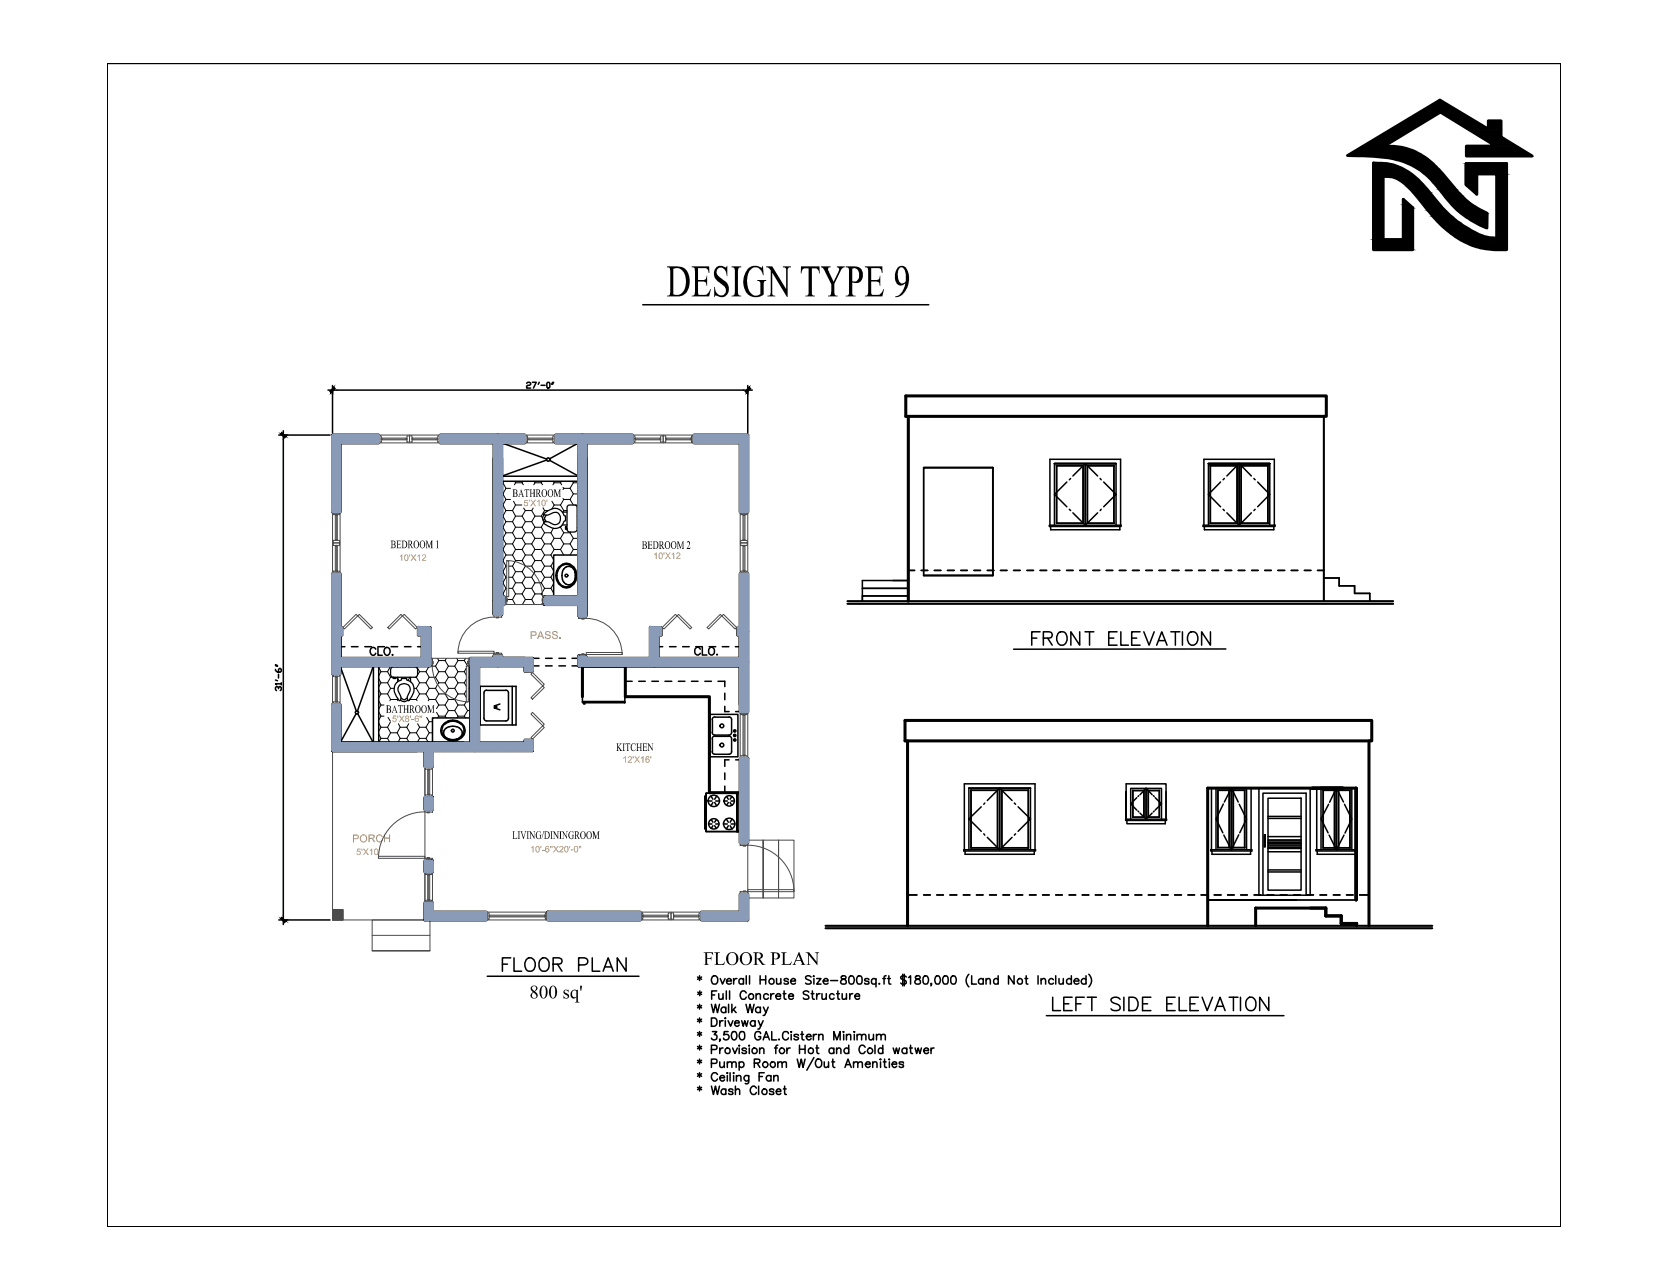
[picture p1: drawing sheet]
<svg xmlns="http://www.w3.org/2000/svg" width="279mm" height="216mm" viewBox="0 0 279 216" stroke-linecap="round" stroke-linejoin="round" font-family="sans-serif">
<defs><g id="words">
<text font-size="8.4" x="111.8" y="49.7">DESIGN TYPE 9</text>
<g font-size="5.3">
<text x="172.2" y="109.4">FRONT ELEVATION</text>
<text x="83.3" y="164">FLOOR PLAN</text>
</g>
<text font-size="4" x="81.8" y="120.3">W</text>
<g font-size="3.5">
<text x="118" y="161.7">FLOOR PLAN</text>
<text x="88.8" y="167.4">800 sq'</text>
</g>
<g font-size="2.1">
<text x="86" y="83.3">BATHROOM</text>
<text x="65.5" y="91.9">BEDROOM 1</text>
<text x="107.6" y="92">BEDROOM 2</text>
<text x="64.7" y="119.5">BATHROOM</text>
<text x="103.3" y="125.9">KITCHEN</text>
<text x="85.9" y="140.6">LIVING/DININGROOM</text>
</g>
<g font-size="2" fill="#e4861b">
<text x="88.9" y="107.1">PASS.</text>
<text x="59.1" y="141.2">PORCH</text>
</g>
<g font-size="1.7" fill="#e4861b">
<text x="87.8" y="84.9">5'X10'</text>
<text x="66.9" y="94" transform="rotate(-1 66.9 94)">10'X12</text>
<text x="109.5" y="93.7">10'X12</text>
<text x="65.8" y="121">5'X8'-6&quot;</text>
<text x="104.4" y="127.9">12'X16'</text>
<text x="59.7" y="143.3" transform="rotate(-1 59.7 143.3)">5'X10'</text>
<text x="88.9" y="142.9">10'-6&quot;X20'-0&quot;</text>
</g>
</g></defs>
<!-- layer: A-Wall -->
<g fill="none" stroke="#000" stroke-width=".51">
<path d="M226 26.1l15.5-9.3 8.1 4.9v-1.4h2.1v2.7l5.2 3.1h-11v-1.6h5l-9.3-5.7-9.5 5.7a11.3 11.3 0 0 1 9.4 4.2l1.8 2a14.7 14.7 0 0 0 6.1 5.1v2.4a16.9 16.9 0 0 1-8-6.4 12.8 12.8 0 0 0-10.2-5.5zM230.3 27.3a9.8 9.8 0 0 1 8.5 3.9l1.8 2.1a17.9 17.9 0 0 0 8.7 6.4l1.8 .2v-10.7h-3.4v3.3l-1.8-1.5v-3.6h6.8v14.5a14 14 0 0 1-11.9-5.2l-3-3.6a9.3 9.3 0 0 0-4.1-3.4l-1.7-.1v10.6h3.3v-6.8l1.6 1.4v7.1h-6.6zM245.9 27.4v3.6M251.1 29.2v10.7M55.8 72.9h7.7v1.3h-6.5v11.6h-1.2zM116.4 72.9h9v12.9h-1.3v-11.6h-7.7zM55.8 96.2h1.2v9h.3v1.3h-.3v3.8h13.8v-3.8h-.6v-1.3h1.9v6.4h-15.1v1.3h-1.2zM79 111.6v12.9v-12.9M82.9 100.7v2.3h1.2v-1.7M82.9 110.3v-.4h1.2v.4M82.9 110.3h-3.9v14.2h-22v-6.4h-1.2v7.7h15.5v2.7h1.2v-2.7h16.8v-1.7h-1.3v.4h-7.7v-12.9h7.7v.9h1.3v-2.2h-5.2M82.9 109.9v.4"/>
<path d="M84.1 101.3h.5v-1.3h-.5v-25.8h3.9v-1.3h-14.2v1.3h9.1v28.8M84.1 101.3v1.7M84.1 109.9v.4M91.2 100h5.8M91.2 101.3h5.8M97 111.6v-1.5h1.3v.2h10.8v-5.1h1.7v1.3h-.4v3.8h13.7v-3.8h-.3v-1.3h.3v-9h1.3v23.2h-1.3v-7.8M97 100h-5.5v1.3h5.5M97 100v-25.8h-3.8v-1.3h12.9v1.3h-7.8v28.8M97 111.6h27.1M97 101.3v1.7M97 109.9v1.7M98.3 100.7v2.5h-1.3v-1.9"/>
<path d="M124.1 111.6v6.5M71.3 133.7h1.2v2h-1.2zM124.1 127.1h1.3v14.2h-1.3zM71.3 151.3h1.2v1.6h9v1.3h-10.2zM71.3 144.3h1.2v1.9h-1.2zM91.9 152.9h15.5v1.3h-15.5zM117.7 152.9h6.4v-3h1.3v4.3h-7.7z"/>
</g>
<!-- layer: 0 -->
<g fill="#000" stroke="#000" stroke-width=".17">
<path d="M238.1 18.8l3.4-2 3.3 2zM241.4 31.8h2.8zM247 37.1h2.4v.4z"/>
<path d="M232.1 24.5l9.5-5.7h-3.5zM228.6 24.5l9.5-5.7-6 5.7z"/>
<path d="M241.6 18.8l8 2.9-4.8-2.9zM241.6 18.8l8 2.9h-3.3z"/>
<path d="M228.6 24.5h4.8zM228.6 24.5h4.8z"/>
<path d="M228.6 24.5l6.2 .2-1.4-.2zM228.3 24.7l.3-.2 6.2 .2z"/>
<path d="M228.3 24.7l7.1 .1-.6-.1zM228.1 24.8l.2-.1 7.1 .1z"/>
<path d="M228.1 24.8l8 .2-.7-.2zM227.8 25l.3-.2 8 .2z"/>
<path d="M227.8 25l8.9 .2-.6-.2zM227.5 25.2l.3-.2 8.9 .2z"/>
<path d="M227.5 25.2l9.8 .2-.6-.2zM227 25.4l.5-.2 9.8 .2z"/>
<path d="M227 25.4l10.9 .4-.6-.4zM226.5 25.8l.5-.4 10.9 .4z"/>
<path d="M226.5 25.8l11.9 .3-.5-.3zM226 26.1l.5-.3 11.9 .3z"/>
<path d="M226 26.1h12.5zM226 26.1h12.5z"/>
<path d="M227.2 26.1h11.4zM227.2 26.1h11.4z"/>
<path d="M229.5 26.1l9.3 .2-.2-.2zM229.5 26.1l9.3 .2h-7.6z"/>
<path d="M231.2 26.3l7.8 .1-.2-.1zM231.2 26.3l7.8 .1h-6.1z"/>
<path d="M232.9 26.4l6.4 .2-.3-.2zM232.9 26.4l6.4 .2h-5.6z"/>
<path d="M233.7 26.6l5.9 .2-.3-.2zM233.7 26.6l5.9 .2h-5z"/>
<path d="M234.6 26.8l5 .1zM234.6 26.8l5 .1z"/>
<path d="M234.7 26.9l5.2 .2-.3-.2zM234.7 26.9l5.2 .2h-4.5z"/>
<path d="M235.4 27.1l4.9 .3-.4-.3zM235.4 27.1l4.9 .3h-4.1z"/>
<path d="M236.2 27.4l4.4 .4-.3-.4zM236.2 27.4l4.4 .4h-3.7z"/>
<path d="M236.9 27.8h3.7zM236.9 27.8h3.7z"/>
<path d="M237 27.8l4.1 .4-.5-.4zM237 27.8l4.1 .4h-3.4z"/>
<path d="M237.7 28.2l3.8 .5-.4-.5zM237.7 28.2l3.8 .5h-3.1zM238.4 28.7h3.1zM238.4 28.7h3.1z"/>
<path d="M238.4 28.7l3.6 .5-.5-.5zM238.4 28.7l3.6 .5h-2.9z"/>
<path d="M239.1 29.2l3.4 .6-.5-.6zM239.1 29.2l3.4 .6h-2.8z"/>
<path d="M239.7 29.8l3.3 .7-.5-.7zM239.7 29.8l3.3 .7h-2.7z"/>
<path d="M240.3 30.5l3 .2-.3-.2zM240.3 30.5l3 .2h-2.7z"/>
<path d="M240.6 30.7l3.6 1.1-.9-1.1zM240.6 30.7l3.6 1.1h-2.8zM241.4 31.8h2.8z"/>
<path d="M241.4 31.8l3.6 1-.8-1zM241.4 31.8l3.6 1h-2.8z"/>
<path d="M242.2 32.8l3.2 .3-.4-.3zM242.2 32.8l3.2 .3h-2.9z"/>
<path d="M242.5 33.1l3.5 .6-.6-.6zM242.5 33.1l3.5 .6h-3z"/>
<path d="M243 33.7l3.5 .4-.5-.4zM243 33.7l3.5 .4h-3.2z"/>
<path d="M243.3 34.1l3.7 .3-.5-.3zM243.3 34.1l3.7 .3h-3.4z"/>
<path d="M243.6 34.4l3.5 .1zM243.6 34.4l3.5 .1z"/>
<path d="M247 37.1l.8 .4h1.6zM247.8 37.5h1.6v.7z"/>
<path d="M243.7 34.5l4.3 .5-.9-.5zM243.7 34.5l4.3 .5h-3.8z"/>
<path d="M244.2 35l4 .2-.2-.2zM244.2 35l4 .2h-3.8z"/>
<path d="M244.4 35.2l4.7 .4-.9-.4zM244.4 35.2l4.7 .4h-4.2z"/>
<path d="M244.9 35.6l4.5 .2-.3-.2zM244.9 35.6l4.5 .2h-4.3z"/>
<path d="M245.1 35.8l4.3 .8v-.8zM245.1 35.8l4.3 .8h-3.1z"/>
<path d="M246.3 36.6l3.1 .5v-.5zM246.3 36.6l3.1 .5h-2.4z"/>
<path d="M249.6 20.3l2.1 1.4v-1.4zM249.6 20.3l2.1 1.4h-2.1z"/>
<path d="M246.3 21.7l5.4 1.3v-1.3zM246.3 21.7l5.4 1.3h-3.3z"/>
<path d="M248.4 23l5.8 1.5-2.5-1.5zM248.4 23l5.8 1.5h-3.3z"/>
<path d="M245.9 24.5l11 1.6-2.7-1.6zM245.9 24.5l11 1.6h-11z"/>
<path d="M47.3 72.5l-.3 .2 1 .5zM47 72.7l1 .5-.3 .2z"/>
<path d="M56 64.9l-.7 .7 .2 .3zM56 64.9l.2 .2-.7 .8z"/>
<path d="M125.7 64.9l-.5 1 .7-.8zM125.7 64.9l-.5 1-.3-.3z"/>
<path d="M47 154l.7 .7 .3-.3zM47.3 153.7l.7 .7-1-.4z"/>
</g>
<!-- layer: Details 1$0$A-SECT-XFINE -->
<g fill="#000" stroke="#000" stroke-width=".17">
<path d="M230.3 27.3l1.4 .1zM235.3 33.4l1.1 1h-1.1zM245.9 31l1.8 1.5zM245.9 31h1.8v1.5zM250.3 41.8l2.4 .1z"/>
<path d="M230.3 27.4h2.1zM230.3 27.4h2.1z"/>
<path d="M230.3 29.6l1.7 10.6v-10.6zM230.3 29.6l1.7 10.6h-1.7z"/>
<path d="M230.3 27.4l2.8 .1-.7-.1zM230.3 27.4l2.8 .1h-2.8z"/>
<path d="M230.3 27.5l3.4 .2-.6-.2zM230.3 27.5l3.4 .2h-3.4z"/>
<path d="M230.3 27.7l4.1 .2-.7-.2zM230.3 27.7l4.1 .2h-4.1z"/>
<path d="M230.3 27.9l4.7 .3-.6-.3zM230.3 27.9l4.7 .3h-4.7z"/>
<path d="M230.3 28.2l5.3 .3-.6-.3zM230.3 28.2l5.3 .3h-5.3z"/>
<path d="M230.3 28.5l5.9 .4-.6-.4zM230.3 28.5l5.9 .4h-5.9z"/>
<path d="M230.3 28.9l6.5 .4-.6-.4zM230.3 28.9l6.5 .4h-6.5z"/>
<path d="M235.3 34.4l1.6 .4-.5-.4zM235.3 34.4l1.6 .4h-1.6z"/>
<path d="M230.3 29.3l6.9 .3-.4-.3zM230.3 29.3l6.9 .3h-6.9z"/>
<path d="M235.3 34.8l1.6 5.4v-5.4zM235.3 34.8l1.6 5.4h-1.6z"/>
<path d="M232 29.6h5.2zM232 29.6h5.2z"/>
<path d="M232.8 29.6l4.5 .1zM232.8 29.6l4.5 .1z"/>
<path d="M233.5 29.7l3.9 .1-.1-.1zM233.5 29.7l3.9 .1h-3.5z"/>
<path d="M233.9 29.8l3.6 .1-.1-.1zM233.9 29.8l3.6 .1h-3.3z"/>
<path d="M234.2 29.9l3.7 .3-.4-.3zM234.2 29.9l3.7 .3h-3.2z"/>
<path d="M234.7 30.2l3.3 .1-.1-.1zM234.7 30.2l3.3 .1h-3z"/>
<path d="M235 30.3l3.5 .5-.5-.5zM235 30.3l3.5 .5h-2.9z"/>
<path d="M235.6 30.8l3.2 .4-.3-.4zM235.6 30.8l3.2 .4h-2.8z"/>
<path d="M236 31.2l3 .2-.2-.2zM236 31.2l3 .2h-2.8z"/>
<path d="M236.2 31.4l3.5 .8-.7-.8zM236.2 31.4l3.5 .8h-2.7z"/>
<path d="M237 32.2l3 .3-.3-.3zM237 32.2l3 .3h-2.7z"/>
<path d="M237.3 32.5l4.2 1.9-1.5-1.9zM237.3 32.5l4.2 1.9h-2.8z"/>
<path d="M238.7 34.4l3.3 .6-.5-.6zM238.7 34.4l3.3 .6h-2.8z"/>
<path d="M239.2 35l3.2 .4-.4-.4zM239.2 35l3.2 .4h-2.8z"/>
<path d="M239.6 35.4l3.6 .8-.8-.8zM239.6 35.4l3.6 .8h-2.9z"/>
<path d="M240.3 36.2l3.1 .1-.2-.1zM240.3 36.2l3.1 .1h-3z"/>
<path d="M240.4 36.3l4 .9-1-.9zM240.4 36.3l4 .9h-3.2z"/>
<path d="M241.2 37.2l3.5 .1-.3-.1zM241.2 37.2l3.5 .1h-3.4z"/>
<path d="M241.3 37.3l4.3 .7-.9-.7zM241.3 37.3l4.3 .7h-3.6z"/>
<path d="M242 38l4.4 .4-.8-.4zM242 38l4.4 .4h-3.9z"/>
<path d="M242.5 38.4l4.3 .3-.4-.3zM242.5 38.4l4.3 .3h-4z"/>
<path d="M242.8 38.7l5.2 .6-1.2-.6zM242.8 38.7l5.2 .6h-4.4z"/>
<path d="M245.9 29.2l1.8 1.8v-1.8zM245.9 29.2l1.8 1.8h-1.8z"/>
<path d="M243.6 39.3l4.5 .1zM243.6 39.3l4.5 .1z"/>
<path d="M243.7 39.4l5 .2-.6-.2zM243.7 39.4l5 .2h-4.7z"/>
<path d="M244 39.6l5.5 .2-.8-.2zM244 39.6l5.5 .2h-5.1z"/>
<path d="M244.4 39.8l5.8 .1zM244.4 39.8l5.8 .1z"/>
<path d="M244.5 39.9h6.6zM244.5 39.9h6.6z"/>
<path d="M245.9 27.4l6.8 1.8v-1.8zM245.9 27.4l6.8 1.8h-6.8z"/>
<path d="M251.1 29.2l1.6 10.7v-10.7zM251.1 29.2l1.6 10.7h-1.6z"/>
<path d="M244.5 39.9l8.2 .3v-.3zM244.5 39.9l8.2 .3h-7.7z"/>
<path d="M230.3 40.2l6.6 1.7v-1.7zM230.3 40.2l6.6 1.7h-6.6z"/>
<path d="M250.3 41.8l2.4 .1zM250.9 41.9h1.8z"/>
<path d="M245 40.2l7.7 .4v-.4zM245 40.2l7.7 .4h-7z"/>
<path d="M245.7 40.6l7 .3v-.3zM245.7 40.6l7 .3h-6.3z"/>
<path d="M246.4 40.9l6.3 .3v-.3zM246.4 40.9l6.3 .3h-5.5z"/>
<path d="M247.2 41.2l5.5 .2v-.2zM247.2 41.2l5.5 .2h-4.7z"/>
<path d="M248 41.4l4.7 .2v-.2zM248 41.4l4.7 .2h-4z"/>
<path d="M248.7 41.6l4 .1v-.1zM248.7 41.6l4 .1h-3.2z"/>
<path d="M249.5 41.7l3.2 .1v-.1zM249.5 41.7l3.2 .1z"/>
</g>
<!-- layer: A-DETL-DARK -->
<g fill="none" stroke="#000" stroke-width=".25">
<path d="M107.8 51.1h48M205.6 108.8h-35.6M81.7 163.6h25.5M117 168.6l.7 .3M117 170.8l.7 .4M117 173.1l.7 .4M117 175.4l.7 .4M117 177.7l.7 .4M117 180l.7 .4M117 166.3l.7 .4M117.3 168.3v.8M117.3 170.6v.8"/>
<path d="M117.3 172.9v.8M117.3 175.2v.8M117.3 177.5v.8M117.3 179.8v.8M117.4 166.1v.8M117.7 166.3l-.7 .4M117.7 168.6l-.7 .3M117.7 170.8l-.7 .4M117.7 173.1l-.7 .4M117.7 175.4l-.7 .4M117.7 177.7l-.7 .4M117.7 180l-.7 .4"/>
<path d="M119.3 168.3l.3 1.4 .4-1.4 .3 1.4 .4-1.4M119.3 170.6h.5a.74 .74 0 0 1 .5 .7 .74 .74 0 0 1-.5 .7h-.5zM119.3 175.9h.8l.1-.2v-.4l-.3-.1h-.6v1.4M119.3 178.3l.8-.1 .1-.2v-.3l-.3-.2h-.6v1.4M119.4 166.8h.5M119.5 172.9h.7l-.4 .5a.47 .47 0 0 1 .4 .5 .47 .47 0 0 1-.4 .5 .47 .47 0 0 1-.5-.4M120.2 166.1h-.8v1.4M120.5 166.6l.1 .9h.4l.3-.3M120.7 178l.1 .8 .3 .1 .4-.2M120.7 171.1v.9M120.7 175.7v.9M120.8 174.2l-.1 .1v-.1h.1l-.1 .4"/>
<path d="M121.3 171.1a.43 .43 0 0 0-.6 .4M121.3 175.7a.5 .5 0 0 0-.6 .4M121.3 166.6v.9M121.5 178v.9M121.6 170.6l.1 .1-.1 .1zM121.6 171.1v.9M121.7 169a.45 .45 0 0 0-.6 0 .45 .45 0 0 0 0 .6 .45 .45 0 0 0 .6 0M121.7 168.8v.9M121.8 166.1v1.4M122 178.3a.51 .51 0 0 1 .7-.3v.9M122 179.8l.1 .1h-.1zM122 178v.9"/>
<path d="M122.1 171.1l.4 .9 .4-.9M122.1 172.9h-.6l-.1 .6a.5 .5 0 0 1 .7-.1 .5 .5 0 0 1 0 .8 .5 .5 0 0 1-.8-.2M122.2 168.3v1.4M122.4 166.1v1.4M122.4 179.8v1.4M122.7 178.3l.3-.3h.4l.1 .9M122.7 168.3v1.4M122.9 173a.45 .45 0 0 1 .6 .2 .73 .73 0 0 1-.5 1.1 .91 .91 0 0 1-.1-1.3zM122.9 175.7l.3 .9 .5-.9M123 169.2l.5 .5M123 179.8l.1 .1h-.1zM123.2 171.5h.8a.42 .42 0 0 0-.6-.4 .42 .42 0 0 0-.2 .7 .4 .4 0 0 0 .4 .2 .4 .4 0 0 0 .4-.2"/>
<path d="M123.4 168.8l-.7 .7M124 175.2l.1 .1h-.1zM124 178.2a.45 .45 0 0 1 .6-.1 .45 .45 0 0 1 0 .7 .45 .45 0 0 1-.6-.1M124 175.7v.9M124 178v1.4M124.2 173a.51 .51 0 0 1 .7 .2v.3a.6 .6 0 0 1-.5 .8 .88 .88 0 0 1-.2-1.3zM124.4 171.1l.2 .9 .3-.9 .3 .9 .2-.9M125.1 168.3l.3 1.4 .4-1.4 .3 1.4 .4-1.4M125.2 166.4a.52 .52 0 0 0-.8-.2 .81 .81 0 0 0 .1 1.3h.4l.3-.3M125.2 175.9a.44 .44 0 0 0-.8 0l.2 .2h.4l.2 .3a.44 .44 0 0 1-.8 0M125.7 175.2v.1h-.1zM125.7 175.7v.9"/>
<path d="M126.5 178.2l.8-.1 .1-.2v-.2l-.9-.2v1.4M126.6 171.3a.45 .45 0 0 0-.6-.1 .45 .45 0 0 0 0 .7 .45 .45 0 0 0 .6-.1M126.6 171.1v.9M126.8 166.8l.3-.2 .4 .1v.8M126.8 166.6v.9M127 178.2l.4 .7M127.2 171.1l.4 .9 .4-.9M127.4 175.9l.3-.2 .3 .1 .1 .8M127.4 175.7v.9M127.5 169a.45 .45 0 0 0-.6 0 .45 .45 0 0 0 0 .6 .45 .45 0 0 0 .6 0M127.5 168.8v.9M127.6 172l-.2 .4-.3 .1"/>
<path d="M127.6 173.3a.5 .5 0 0 0-.6-.4 .5 .5 0 0 0-.4 .5 .61 .61 0 0 0 .1 .7 .61 .61 0 0 0 .7 .1l.2-.4h-.4M128 174.3l.5-1.4 .5 1.4M128 168.8l.5 .9 .3-.9M128.2 179.8h-.9v1.4M128.2 173.8h.6M128.5 169.7l-.3 .5h-.2M128.9 166.8a.44 .44 0 0 0-.7-.1 .44 .44 0 0 0 0 .7 .44 .44 0 0 0 .7-.1M129.3 166.6v.9M129.4 172.9v1.4h.8M129.8 166.6a.5 .5 0 0 0-.5 .4M129.9 175.7h.5M130.1 167h.8a.4 .4 0 0 0-.4-.5 .4 .4 0 0 0-.4 .5v.1a.43 .43 0 0 0 .3 .4 .43 .43 0 0 0 .5-.2"/>
<path d="M130.4 175.2l-.2 .1-.1 .2v1.1M130.4 178.3a.51 .51 0 0 1 .7-.3l.1 .9M130.4 178v.9M130.7 174.2h-.1l.1 .1v-.1M131.2 178.3a.51 .51 0 0 1 .6-.3l.1 .9M131.3 166.6h.5M131.5 166.1v1.1l.1 .3h.2M132 175.7v.9M132.2 173.3a.5 .5 0 0 0-.5-.4 .5 .5 0 0 0-.5 .5 .61 .61 0 0 0 .2 .7 .61 .61 0 0 0 .7 .1l.1-.2M132.3 167h.8a.43 .43 0 0 0-.6-.4 .43 .43 0 0 0-.2 .7l.1 .2a.48 .48 0 0 0 .7-.2M132.5 175.7a.5 .5 0 0 0-.5 .4M132.7 172.9l.1 .1h-.1z"/>
<path d="M132.7 173.4v.9M133.7 177.5l.3 1.4 .4-1.4 .3 1.4 .3-1.4M133.9 173.6l-.3-.2h-.4v.2v.1l.6 .2 .1 .2a.44 .44 0 0 1-.7 0M134.1 175.2v1.4M134.1 175.9h.9M134.3 173.4h.5M134.5 172.9v1.3l.3 .1M135 175.2v1.4M135.2 173.8h.8a.42 .42 0 0 0-.6-.4 .42 .42 0 0 0-.1 .7 .4 .4 0 0 0 .4 .2 .4 .4 0 0 0 .3-.2M135.7 166.3a.52 .52 0 0 0-.6-.2 .52 .52 0 0 0-.4 .3l.1 .3 .7 .2 .2 .4a.59 .59 0 0 1-1 0M136 166.6h.5M136.2 166.1v1.1l.1 .3h.3"/>
<path d="M136.4 173.4v.9M136.5 177.3l-1.2 2.1M136.8 175.7h.5M137 173.4a.43 .43 0 0 0-.6 .4M137 166.6v.9M137 175.2v1.1l.1 .3h.2M137 177.6a.71 .71 0 0 1 .9 .5 .71 .71 0 0 1-.5 .8 .76 .76 0 0 1-.7-.5 .76 .76 0 0 1 .3-.8zM137.3 173.6a.51 .51 0 0 1 .7-.2v.9M137.3 173.4v.9M137.5 166.6a.5 .5 0 0 0-.5 .4M137.9 166.6v.9a.51 .51 0 0 0 .7-.3M138.2 178l.1 .8 .3 .1 .4-.2"/>
<path d="M138.6 166.6v.9M139 178v.9M139.5 178h.5M139.7 177.5v1.2l.1 .1 .2 .1M139.8 174.3v-1.4l.5 1.4 .6-1.4v1.4M139.8 175.9a.44 .44 0 0 0-.6-.1 .44 .44 0 0 0 0 .7 .44 .44 0 0 0 .6-.1M139.8 175.7v.9M139.9 166.8a.42 .42 0 0 0-.6-.1 .42 .42 0 0 0 0 .6 .42 .42 0 0 0 .6 0M140.3 175.9l.3-.2 .3 .1 .1 .8M140.3 166.6h.5M140.3 175.7v.9M140.5 166.1l.1 1.4h.2"/>
<path d="M141.2 166.6l.1 .9a.51 .51 0 0 0 .7-.3M141.4 173h.1zM141.5 173.4v.9M141.7 178.9l.5-1.4 .6 1.4M141.9 178.5h.7M142 173.6a.51 .51 0 0 1 .6-.2l.1 .9M142 166.6v.9M142 173.4v.9M142.3 175.9a.44 .44 0 0 0-.6-.1 .44 .44 0 0 0 0 .7 .44 .44 0 0 0 .6-.1M142.3 175.2v1.4M142.5 166.6v.9M143 166.6a.44 .44 0 0 0-.5 .4"/>
<path d="M143.1 178.3a.51 .51 0 0 1 .7-.3l.1 .9M143.1 178v.9M143.3 172.9l.1 .1h-.1zM143.3 173.4v.9M143.4 167h.8a.4 .4 0 0 0-.4-.5 .4 .4 0 0 0-.4 .5v.1a.43 .43 0 0 0 .3 .4 .43 .43 0 0 0 .5-.2M143.7 173.6a.51 .51 0 0 1 .7-.2l.1 .9M143.7 173.4v.9M143.9 178.3a.51 .51 0 0 1 .6-.3l.1 .9M144.5 173.6l.2-.2h.4l.1 .9M145.1 175.5a.52 .52 0 0 0-.6-.3 .52 .52 0 0 0-.4 .6v.3a.52 .52 0 0 0 .4 .5 .52 .52 0 0 0 .6-.3M145.1 178.4h.8a.44 .44 0 0 0-.7-.3 .44 .44 0 0 0 .1 .7 .38 .38 0 0 0 .6-.1M145.7 173.4l.1 .8 .3 .1 .4-.3"/>
<path d="M146.4 178.3l.1-.3h.5l.1 .9M146.4 178v.9M146.5 173.4v.9M146.7 175.2v1.4M147 173.6a.51 .51 0 0 1 .7-.2l.1 .9M147 173.4v.9M147.6 177.6h.2l-.1 .1zM147.7 178v.9M147.8 173.6l.1-.2h.5l.1 .9M148.1 175.9a.42 .42 0 0 0-.7-.1 .42 .42 0 0 0 0 .6 .42 .42 0 0 0 .7 0M148.1 175.2v1.4M148.1 178h.5"/>
<path d="M148.4 177.5v1.2v.1l.3 .1M149.1 177.6h.1v.1zM149.2 178v.9M149.6 178.4h.8a.42 .42 0 0 0-.6-.4 .42 .42 0 0 0-.1 .7 .4 .4 0 0 0 .3 .2 .4 .4 0 0 0 .4-.2M149.8 175.7l.3 .9 .2-.9 .3 .9 .2-.9M151.5 178.2a.4 .4 0 0 0-.3-.2 .4 .4 0 0 0-.4 .2v.1l.7 .2v.2a.4 .4 0 0 1-.3 .2 .4 .4 0 0 1-.4-.2M152.1 175.9a.44 .44 0 0 0-.7-.1 .44 .44 0 0 0 0 .7 .44 .44 0 0 0 .7-.1M152.1 175.7v.9M152.5 175.7h.5M152.7 175.2v1.1l.1 .3h.2M153.5 175.7l.2 .9 .3-.9 .3 .9 .2-.9M154.9 176.1h.8a.4 .4 0 0 0-.4-.5 .4 .4 0 0 0-.4 .5v.1a.43 .43 0 0 0 .4 .4 .43 .43 0 0 0 .4-.2"/>
<path d="M156.1 175.7v.9M156.6 175.7a.44 .44 0 0 0-.5 .4M175.5 170.3h39.8M176.5 167.2v2.2h1.4M178.4 168.3h.9M179.8 167.2h-1.4v2.2h1.4M180.4 168.3h.9M181.8 167.2h-1.4v2.2M182.3 167.2h1.6M183.1 167.2v2.2M187.8 167.5a.98 .98 0 0 0-1.5 0 .6 .6 0 0 0 .5 .6l.6 .2a.57 .57 0 0 1 .2 1 1.17 1.17 0 0 1-1.3-.2M188.5 167.2v2.2"/>
<path d="M189.3 167.2h.8a1.19 1.19 0 0 1 .8 1.1 1.19 1.19 0 0 1-.8 1.1h-.8zM191.6 168.3h.9M193 167.2h-1.4v2.2h1.4M195.7 168.3h.9M197.1 167.2h-1.4v2.2h1.4M197.8 167.2v2.2h1.2M199.6 168.3h.8M201 167.2h-1.4v2.2h1.4M201.6 167.2l.9 2.2 .8-2.2M203.8 169.4l.8-2.2 .9 2.2M204.1 168.7h1.1M206.1 167.2h1.5"/>
<path d="M206.9 167.2v2.2M208 167.2v2.2M209.1 167.5l.5-.3a1.18 1.18 0 0 1 1.1 .8 1.18 1.18 0 0 1-.5 1.3 .85 .85 0 0 1-1.3-.7v-.6zM212.8 167.2v2.2l-1.5-2.2v2.2M117 182.3l.7 .4M117.3 182.1v.8M117.7 182.3l-.7 .4M119.3 182.1l.3 1.4 .4-1.4 .3 1.4 .4-1.4M120.3 180.1a.53 .53 0 0 0-.6-.3 .53 .53 0 0 0-.4 .5v.4a.52 .52 0 0 0 .4 .5 .52 .52 0 0 0 .6-.3M120.7 180.7h.8a.42 .42 0 0 0-.6-.4 .42 .42 0 0 0-.1 .7 .4 .4 0 0 0 .4 .2 .4 .4 0 0 0 .3-.2M121.7 182.7a.45 .45 0 0 0-.6 0 .45 .45 0 0 0 0 .6 .45 .45 0 0 0 .6 0M121.7 182.5v1"/>
<path d="M122 180.3v.9M122.9 182.7a.4 .4 0 0 0-.4-.2 .4 .4 0 0 0-.3 .2l.2 .3h.3l.2 .2v.2l-.2 .1-.4-.1-.1-.1M123 180.3v.9M123.3 182.8l.4-.3 .3 .1 .1 .9M123.3 182.1v1.4M123.5 180.5a.51 .51 0 0 1 .7-.2l.1 .9M123.5 180.3v.9M125.6 180.3v1a.36 .36 0 0 1-.2 .4 .36 .36 0 0 1-.4-.1M125.6 180.5a.45 .45 0 0 0-.7-.1 .45 .45 0 0 0 0 .7 .45 .45 0 0 0 .7-.1M126.8 182.4a.52 .52 0 0 0-.6-.3 .52 .52 0 0 0-.4 .5v.4a.52 .52 0 0 0 .5 .5 .52 .52 0 0 0 .5-.4M127.2 182.1v1.4M127.3 180.5h.6"/>
<path d="M129.3 180.5a.45 .45 0 0 0-.7-.1 .45 .45 0 0 0 0 .7 .45 .45 0 0 0 .7-.1M129.3 180.3v.9M129.8 180.5a.51 .51 0 0 1 .6-.2l.1 .9M129.8 182.7a.4 .4 0 0 0-.4-.2 .4 .4 0 0 0-.4 .2l.8 .5-.1 .2-.2 .1-.4-.1-.1-.1M129.8 180.3v.9M130.2 183h.8a.39 .39 0 0 0-.4-.5 .39 .39 0 0 0-.4 .5 .42 .42 0 0 0 .2 .5 .42 .42 0 0 0 .6-.2M131.4 182.5h.4M131.6 182.1v1.3l.3 .1"/>
<circle cx="122" cy="176.1" r=".46"/>
<circle cx="126" cy="167" r=".45"/>
<circle cx="126.5" cy="176.1" r=".46"/>
<circle cx="128.3" cy="178.4" r=".45"/>
<circle cx="129.6" cy="178.4" r=".45"/>
<circle cx="131.1" cy="176.1" r=".45"/>
<circle cx="136" cy="176.1" r=".46"/>
<circle cx="145.9" cy="176.1" r=".45"/>
<circle cx="128.2" cy="183" r=".47"/>
</g>
<!-- layer: Details 1$0$A-SECT-XFINE -->
<g fill="none" stroke="#000" stroke-width=".17">
<path d="M84.1 80.9h.2M84.1 82.8h.2M84.1 84.7h.2M84.1 86.5h.2M84.1 88.4h.2M84.1 90.2h.2M84.1 92.1h.2M84.1 94h.2M84.1 95.8h.2M84.1 97.7h.2M84.1 99.6h.2M84.3 99.6l.3 .4"/>
<path d="M84.3 97.7l.6 .9M84.3 95.8l.6 1M84.3 94l.6 .9M84.3 92.1l.6 .9M84.3 90.2l.6 1M84.3 88.4l.6 .9M84.3 86.5l.6 .9M84.3 84.7l.6 .9M84.3 82.8l.6 .9M84.3 80.9l.6 1M84.5 80.7l-.2 .2M84.9 81.9h.7"/>
<path d="M84.9 83.7h.7M84.9 85.6h1.1M84.9 87.4h1.1M84.9 89.3h1.1M84.9 91.2h1.1M84.9 93h1.1M84.9 94.9h.1M84.9 96.8h.1M84.9 98.6h.1M84.9 81.9l-.6 .9M84.9 83.7l-.6 1M84.9 85.6l-.6 .9"/>
<path d="M84.9 87.4l-.6 1M84.9 89.3l-.6 .9M84.9 91.2l-.6 .9M84.9 93l-.6 1M84.9 94.9l-.6 .9M84.9 96.8l-.6 .9M84.9 98.6l-.6 1M85.3 94.9h.7M85.3 96.8h.7M85.3 98.6h.7M86 98.6l.5 1M86 96.8l.5 .9"/>
<path d="M86 94.9l.5 .9M86 93l.5 1M86 91.2l.5 .9M86 89.3l.5 .9M86 87.4l.5 1M86 85.6l.5 .9M86.1 84l.4 .7M86.3 80.7l.2 .2M86.5 80.9h1.1M86.5 84.7h1M86.5 86.5h1.1M86.5 88.4h1.1"/>
<path d="M86.5 90.2h1.1M86.5 92.1h1.1M86.5 94h1.1M86.5 95.8h1.1M86.5 97.7h1.1M86.5 99.6h1.1M86.5 80.9l-.2 .4M86.5 84.7l-.5 .9M86.5 86.5l-.5 .9M86.5 88.4l-.5 .9M86.5 90.2l-.5 1M86.5 92.1l-.5 .9"/>
<path d="M86.5 94l-.5 .9M86.5 95.8l-.5 1M86.5 97.7l-.5 .9M86.5 99.6l-.5 .9M87.6 99.6l.5 .9M87.6 97.7l.5 .9M87.6 95.8l.5 1M87.6 94l.5 .9M87.6 92.1l.5 .9M87.6 90.2l.5 1M87.6 88.4l.5 .9M87.6 86.5l.5 .9"/>
<path d="M87.6 80.9l.2 .4M87.7 80.7l-.1 .2M87.8 85.2l.3 .4M88.1 85.6h1.1M88.1 87.4h1.1M88.1 89.3h1.1M88.1 91.2h1.1M88.1 93h1.1M88.1 94.9h1.1M88.1 96.8h1.1M88.1 98.6h1.1M88.1 85.6l-.5 .9"/>
<path d="M88.1 87.4l-.5 1M88.1 89.3l-.5 .9M88.1 91.2l-.5 .9M88.1 93l-.5 1M88.1 94.9l-.5 .9M88.1 96.8l-.5 .9M88.1 98.6l-.5 1M89.2 98.6l.5 1M89.2 96.8l.5 .9M89.2 94.9l.5 .9M89.2 93l.5 1M89.2 91.2l.5 .9"/>
<path d="M89.2 89.3l.5 .9M89.2 87.4l.5 1M89.2 85.6l.5 .9M89.4 85.2l-.2 .4M89.5 80.7l.2 .2M89.7 80.9h1.1M89.7 86.5h1.1M89.7 88.4h1.1M89.7 90.2h1.1M89.7 92.1h1.1M89.7 94h1.1M89.7 95.8h1.1"/>
<path d="M89.7 97.7h1.1M89.7 99.6h1.1M89.7 80.9l-.2 .4M89.7 86.5l-.5 .9M89.7 88.4l-.5 .9M89.7 90.2l-.5 1M89.7 92.1l-.5 .9M89.7 94l-.5 .9M89.7 95.8l-.5 1M89.7 97.7l-.5 .9M89.7 99.6l-.5 .9M90.8 99.6l.3 .4"/>
<path d="M90.8 97.7l.5 .9M90.8 95.8l.5 1M90.8 94l.5 .9M90.8 92.1l.5 .9M90.8 90.2l.5 1M90.8 88.4l.5 .9M90.8 86.5l.5 .9M90.8 80.9l.2 .4M90.9 80.7l-.1 .2M91.1 85.1l.2 .5M91.2 87.7l-.4 .7M91.3 98.6l-.5 1"/>
<path d="M91.3 85.6h.7M91.3 87.4h.2M91.3 89.3h1.1M91.3 91.2h1.1M91.3 93h1.1M91.3 94.9h1.1M91.3 96.8h1.1M91.3 98.6h1.1M91.3 85.6l-.5 .9M91.3 87.4v.1M91.3 89.3l-.5 .9M91.3 91.2l-.5 .9"/>
<path d="M91.3 93l-.5 1M91.3 94.9l-.5 .9M91.3 96.8l-.5 .9M92.4 98.6l.5 .8M92.4 96.8l.5 .8M92.4 94.9l.5 .8M92.4 93l.5 .8M92.4 91.2l.5 .9M92.4 89.3l.5 .9M92.6 84l.3 .7M92.8 80.7l.1 .2M92.8 88.5l-.4 .8"/>
<path d="M92.9 94.1l-.5 .8M92.9 96l-.5 .8M92.9 97.8l-.5 .8M92.9 99.7l-.3 .3M92.9 80.9h1.1M92.9 84.7h1.1M92.9 90.2h1.1M92.9 92.1h1.1M92.9 80.9l-.2 .4M92.9 84.7l-.3 .6M92.9 90.2l-.5 1M92.9 92.1l-.5 .9"/>
<path d="M93.9 88.4h.1M94 92.1l.5 .9M94 90.2l.5 1M94 88.4l.5 .9M94 84.7l.5 .9M94 80.9l.2 .4M94.1 88.2l-.1 .2M94.2 80.7l-.2 .2M94.4 84l-.4 .7M94.5 85.6h.6M94.5 89.3h1.1M94.5 91.2h1.1"/>
<path d="M94.5 85.6l-.1 .2M94.5 89.3l-.5 .9M94.5 91.2l-.5 .9M95.6 91.2l.6 .9M95.6 89.3l.6 .9M95.7 89.2l-.1 .1M96 80.7l.2 .2M96.2 80.9h.8M96.2 82.8h.8M96.2 90.2h.8M96.2 92.1h.8M96.2 82.8l-.6 .9 .6 1"/>
<path d="M96.2 80.9l-.6 1 .6 .9M96.2 90.2l-.6 1M96.2 92.1l-.6 .9M96.4 84.7h.6M96.8 86.5h.2M96.8 88.4h.2M63.5 119.3l.4 .7M63.5 117.5l.4 .7M63.5 115.6l.4 .7M63.5 113.7l.4 .8M63.5 111.9l.4 .7M63.9 112.6h1.1"/>
<path d="M63.9 114.5h1.1M63.9 116.3h1.1M63.9 118.2h.5M63.9 112.6l-.4 .7M63.9 114.5l-.4 .6M63.9 116.3l-.4 .7M63.9 118.2l-.4 .7M65 116.3l.5 .9M65 114.5l.5 .9M65 112.6l.5 .9M65.5 111.7h1.1M65.5 113.5h.4"/>
<path d="M65.5 115.4h.6M65.5 117.2h1.1M65.5 111.6v.1M65.5 111.7l-.5 .9M65.5 113.5l-.5 1M65.5 115.4l-.5 .9M65.5 117.2l-.1 .3M66.6 117.2l.1 .3M66.6 113.5l.3 .6M66.6 111.7l.1 .1M66.6 111.6v.1M66.7 117l-.1 .2"/>
<path d="M68.7 117.2h.1M68.7 111.6l.1 .1M68.7 113.5l-.3 .6M68.8 111.7h1M68.8 117.2h1M68.8 111.7l-.2 .1M68.8 117.2l-.2 .3M69.4 115.4h.4M69.7 113.5h.1M69.8 117.2l.1 .3M69.8 115.4l.6 .9M69.8 113.5l.6 1"/>
<path d="M69.8 111.7l.6 .9M69.8 111.6v.1M69.9 113.4l-.1 .1M70.4 112.6h1M70.4 114.5h1M70.4 116.3h1M70.4 112.6l-.4 .6M70.4 114.5l-.6 .9M70.4 116.3l-.6 .9M71.4 116.3l.6 .9M71.4 114.5l.6 .9M71.4 112.6l.6 .9"/>
<path d="M72 113.5h1M72 111.7h1M72 115.4h1M72 117.2h1M72 111.6v.1M72 111.7l-.6 .9M72 113.5l-.6 1M72 115.4l-.6 .9M72 117.2l-.2 .3M73 117.2l.2 .3M73 115.4l.6 .9M73 113.5l.6 1"/>
<path d="M73 111.7l.6 .9M73.4 110.3l.2 .4M73.6 110.7h1M73.6 112.6h1M73.6 114.5h1M73.6 116.3h1M73.6 118.2h1M73.6 110.7l-.6 1M73.6 112.6l-.6 .9M73.6 114.5l-.6 .9M73.6 116.3l-.6 .9M74.6 118.2l.6 .9"/>
<path d="M74.6 116.3l.6 .9M74.6 114.5l.6 .9M74.6 112.6l.6 .9M74.6 110.7l.6 1M74.9 110.3l-.3 .4M75.2 111.7h1.1M75.2 113.5h1.1M75.2 115.4h1.1M75.2 117.2h1.1M75.2 119.1h1.1M75.2 111.7l-.6 .9M75.2 113.5l-.6 1"/>
<path d="M75.2 115.4l-.6 .9M75.2 117.2l-.6 1M75.2 119.1l-.6 .9M76.3 119.1l.5 .9M76.3 117.2l.5 1M76.3 115.4l.5 .9M76.3 113.5l.5 1M76.3 111.7l.5 .9M76.6 110.3l.2 .4M76.8 110.7h1.1M76.8 112.6h1.1M76.8 114.5h1.1"/>
<path d="M76.8 116.3h1.1M76.8 118.2h1.1M76.8 110.7l-.5 1M76.8 112.6l-.5 .9M76.8 114.5l-.5 .9M76.8 116.3l-.5 .9M76.8 118.2l-.5 .9M77.9 118.2l.5 .9M77.9 116.3l.3 .6M77.9 114.5l.3 .5M77.9 112.6l.3 .6M77.9 110.7l.5 .9"/>
<path d="M78.1 110.3l-.2 .4M78.2 117.6l-.3 .6M78.2 112l-.3 .6M78.2 113.9l-.3 .6M78.2 115.7l-.3 .6M78.4 119.1h.6M78.4 119.1l-.5 .9M78.5 111.7h.5M78.5 113.5h.5M78.5 115.4h.5M78.5 117.2h.5M85.1 100.5h.9"/>
<path d="M86 100.5l.4 .8M88.1 100.5h1.1M88.1 100.5l-.5 .8M89.2 100.5l.4 .8M91 101l-.2 .3M63.5 123l.4 .8M63.5 121.2l.4 .7M63.9 120h.5M63.9 121.9h1.1M63.9 123.8h1.1M63.9 120l-.4 .7M63.9 121.9l-.4 .7"/>
<path d="M63.9 123.8l-.4 .6M65 123.8l.4 .7M65 121.9l.5 .9M65.1 120.3l.4 .6M65.5 121.1l-.5 .8M65.5 122.8h1.1M65.5 122.8l-.5 1M66.6 122.8l.5 1M66.8 121.3l.3 .6M67.1 121.9h1.1M67.1 123.8h1.1M67.1 121.9l-.5 .9"/>
<path d="M67.1 123.8l-.4 .7M68.2 123.8l.5 .7M68.2 121.9l.6 .9M68.6 121.3l-.4 .6M68.8 122.8h1M68.8 122.8l-.6 1M69.8 122.8l.6 1M70 121.3l.4 .6M70.4 121.9h1M70.4 123.8h1M70.4 121.9l-.6 .9M70.4 123.8l-.5 .7"/>
<path d="M71.4 123.8l.5 .7M71.4 121.9l.6 .9M71.6 120.3l.4 .7M72 121h.5M72 122.8h.5M72 121l-.6 .9M72 122.8l-.6 1M74.6 120h-1l-.2 .3M74.6 120l.3 .3M76.8 120h1.1M76.8 120l-.2 .3M77.9 120l.2 .3"/>
</g>
<!-- layer: 0 -->
<path d="M152.3 69.8v31M154.9 78.4h11.6v18.1h-11.6zM154.9 78.4h11.6M176.8 77.7h10.4M202.7 77.7h10.3zM222 69.8v31M142.1 100.8h91.6M142.1 101.2h91.6M162.5 132.1h10.3M138.4 155.2h101.8M138.4 155.6h101.8M217.4 150.9h-14.9h24.9" fill="none" stroke="#000" stroke-width=".3"/>
<!-- layer: E-LIGHTING -->
<g fill="none" stroke="#000" stroke-width=".25">
<path d="M152.3 95.6h1.1M154.5 95.6h1.1M156.7 95.6h1.1M158.9 95.6h1.1M161.1 95.6h1.1M163.3 95.6h1.1M165.6 95.6h1.1M167.8 95.6h1.1M170 95.6h1.1M172.2 95.6h1.1M174.4 95.6h1.1M176.6 95.6h1.1"/>
<path d="M178.9 95.6h1.1M181.1 95.6h1.1M183.3 95.6h1.1M185.5 95.6h1.1M187.7 95.6h1.1M189.9 95.6h1.2M192.2 95.6h1.1M194.4 95.6h1.1M196.6 95.6h1.1M198.8 95.6h1.1M201 95.6h1.1M203.3 95.6h1.1"/>
<path d="M205.5 95.6h1.1M207.7 95.6h1.1M209.9 95.6h1.1M212.1 95.6h1.1M214.3 95.6h1.1M216.5 95.6h1.1M218.8 95.6h1.1M221 95.6h1M57 108.4h.8M58.9 108.4h1.1M61.2 108.4h1.1M63.4 108.4h1.1"/>
<path d="M65.6 108.4h1.1M67.8 108.4h1.1M70 108.4h.8M89.3 110.3h1.1M89.3 111.6h1.1M91.5 110.3h1.1M91.5 111.6h1.1M93.7 110.3h1.1M93.7 111.6h1.1M95.9 110.3h1.1M95.9 111.6h1.1M104.9 114.2h1.1"/>
<path d="M107.1 114.2h1.1M109.3 114.2h1.1M110.4 108.4h.7M111.5 114.2h1.2M112.3 108.4h1.1M113.8 114.2h1.1M114.5 108.4h1.1M116 114.2h1.1M116.7 108.4h1.1M118.2 114.2h1.1M118.9 108.4h1.1M120.4 114.2h1.2v.9"/>
<path d="M121.1 108.4h1.1M121.6 116.2v1.1M121.6 118.4v.9h.7M123.3 108.4h.8M123.4 119.3h.7M121.6 129.6v1.1M121.6 131.8v1.1M122.3 127.4h-.7v1.1M123.4 127.4h.7M152.2 150h1.6M154.9 150h1.1M157.1 150h1.1"/>
<path d="M159.3 150h1.2M161.6 150h1.1M163.8 150h1.1M166 150h1.1M168.2 150h1.1M170.4 150h1.1M172.6 150h1.2M174.9 150h1.1M177.1 150h1.1M179.3 150h1.1M181.5 150h1.1M183.7 150h1.1"/>
<path d="M185.9 150h1.1M188.1 150h1.1M190.3 150h1.2M192.6 150h1.1M194.8 150h1.1M197 150h1.1M199.2 150h1.1M201.4 150h1.1M203.6 150h1.2M205.9 150h1.1M208.1 150h1.1M210.3 150h1.1"/>
<path d="M212.5 150h1.1M214.7 150h1.1M217 150h1.1M219.2 150h1.1M221.4 150h1.1M223.6 150h1.1M225.8 150h1.1M228 150h1.6"/>
</g>
<!-- layer: WINDOWS -->
<path d="M152.3 69.8v31" fill="none" stroke="#000" stroke-width=".25"/>
<!-- layer: A-WOOD -->
<path d="M144.6 98.6h7.7M152.3 97.3h-7.7v3.5v-.9h7.7h-7.7M222 96.9h2.6v1.3h2.6v1.3h2.5v1.3" fill="none" stroke="#000" stroke-width=".25"/>
<!-- layer: AUDIT_I_180222161247-1 -->
<g fill="none" stroke="#000" stroke-width=".25">
<path d="M177.2 78v9.7h4.5h-4.5v-9.6M177.2 78h4.5M177.2 78v.1M177.2 78.1l4.5-.1v9.7l-.1-9.6M182 77.7l-2.1 2.1M182 77.7l2.1 2.1M182 77.7v10.3M182.3 78h4.5M186.8 78h-4.5v9.7h4.5h-4.4v-9.6M186.8 78v9.7zM203 78h4.5v9.7v-9.7l-4.5 .1M203 78v9.7h4.5h-4.5v-9.6"/>
<path d="M203 78v.1M205.8 79.8l2-2.1v10.3l-2-2M208.1 78l.1 9.7h4.5h-4.6v-9.7h4.6zM209.9 79.8l-2.1-2.1v10.3l2.1-2M212.6 78.1l.1 9.6zM176 88h12v.3h-12zM176.1 88v-11h11.8v11M176.2 88.3v.5h11.6v-.5M176.8 88v-10.3h10.4v10.3M178.9 80.8l-2.1 2.1 2.1 2M179.3 85.4l.2 .2M179.5 80.2l-.2 .2"/>
<path d="M179.9 86l2.1 2M184.1 86l-2.1 2M184.5 80.2l.2 .2M184.7 85.4l-.2 .2M185.1 80.8l2.1 2.1-2.1 2M201.8 88h12v.3h-12zM201.9 88v-11h11.8v11M202 88.3v.5h11.6v-.5M202.7 88v-10.3h10.3v10.3M204.7 80.8l-2 2.1 2 2M205.1 85.4l.2 .2M205.3 80.2l-.2 .2"/>
<path d="M210.3 80.2l.2 .2M210.5 85.4l-.2 .2M210.9 80.8l2.1 2.1-2.1 2M162.8 132.4h4.5M162.8 132.4l.1 .1M162.8 132.4l.1 9.7M162.9 132.5l4.4-.1v9.7v-9.6M162.9 132.5v9.6M164.6 135.2l-2.1 2.1 2.1 2M165 139.8l.2 .2M165.2 134.6l-.2 .2M167.7 132.1l-2.1 2.1"/>
<path d="M167.7 132.1l2 2.1M167.7 132.1v10.3M168 132.4h4.5M170.1 134.6l.2 .2M170.3 139.8l-.2 .2M170.7 135.2l2.1 2.1-2.1 2M172.4 132.5l.1 9.6zM172.5 132.4h-4.5v9.7h4.5h-4.5v-9.6M188.8 137.3h6.8v.2h-6.8zM188.9 132.7v4.6v-5.9h6.7v5.9v-4.6M189 137.5v.6h6.4v-.6M189.6 137.3v-5.1h5.2v5.1"/>
<path d="M190 132.5h1.9v4.5v-4.5zM190 132.5v4.5zM190 137h1.9zM190.6 133.7l-1 1 1 1.1M190.9 136l.1 .1M191 133.4l-.1 .1M191.2 136.3l1 1M192.2 132.2v5.1M192.2 132.2l-1 1M192.2 132.2l1 1M192.5 132.5l.1 4.5zM192.5 137h2v-4.5l-.1 4.5"/>
<path d="M192.5 132.5h2zM193.2 136.3l-1 1M193.4 133.4l.2 .1M193.6 136l-.2 .1M193.7 133.7l1.1 1-1.1 1.1M202.5 132.1h17.6M203.2 132.1v10.3M203.9 132.1v10.3M205.2 134.8l-1.3 2.5 1.2 2.3M205.2 140l1.3 2.4M205.3 134.4l1.2-2.3 1.2 2.3M206.1 132.5h-1.8v9.6h1.8"/>
<path d="M206.1 132.5v9.6M206.2 132.4h-2v9.7M206.2 132.4v9.7M206.2 132.4l-.1 .1M206.5 132.1v10.3M206.8 132.4h2M206.8 132.4v9.7M206.8 132.4l.1 .1M206.9 132.5h1.8M206.9 132.5v9.6M207.7 139.9l-1.2 2.5M207.8 134.8l1.3 2.5-1.2 2.3"/>
<path d="M208.7 132.5v9.6M208.8 132.4v9.7M208.8 132.4l-.1 .1M209.1 132.1v10.3M209.8 132.1v10.3M211.1 132.1v18h8.6v-18M212 139.9h.2v2.1h-.2zM212.7 133.8h5.5v15.4h-5.5zM212.7 136.8h5.5M212.7 137.2h5.5M220.8 132.1v10.3M221.5 132.1v10.3"/>
<path d="M222.8 134.8l-1.3 2.5 1.2 2.3M222.9 140l1.2 2.4M223.8 132.5h-1.9v9.6h1.9M223.8 132.5v9.6M223.8 132.4h-1.9v9.7M223.8 132.4v9.7M223.8 132.4v.1M224.1 132.1v10.3M224.5 132.4h1.9M224.5 132.4v9.7M224.5 132.4v.1M224.5 132.5h1.9"/>
<path d="M224.5 132.5v9.6M225.3 134.4l-1.2-2.3-1.1 2.4M225.4 140l-1.3 2.4M225.5 134.8l1.2 2.5-1.1 2.3M226.4 132.5v9.6M226.4 132.4v9.7M226.4 132.4v.1M226.7 132.1v10.3M161.6 142.4h12.1v.2h-12.1zM161.7 142.4v-11h11.9v11M161.9 142.6v.6h11.6v-.6M162.5 142.4v-10.3h10.3v10.3"/>
<path d="M162.8 142.1h4.5zM165.6 140.4l2.1 2M169.7 140.4l-2 2M203 142.4h6.9v.2h-6.9zM203.3 142.6v.6h6.4v-.6M204.2 142.1h2M204.3 142.1h-.1M206.1 142.1h.1M206.8 142.1h2M206.9 142.1h1.8M206.9 142.1h-.1M208.7 142.1h.1"/>
<path d="M211.8 150.1v-17.1h7.2v17.1M212.7 145.8h5.5M212.7 146.2h5.5M212.7 140.2h5.5M212.7 142.8h5.5M212.7 141.4h5.5M212.7 141.6h5.5M212.7 141.2h5.5M212.7 141.8h5.5M212.7 142.1h5.5M212.7 142.2h5.5M212.7 141h5.5"/>
<path d="M212.7 140.8h5.5M220.9 142.6v.6h6.5v-.6M221.9 142.1h1.9M221.9 142.1h.1M223.8 142.1h.1M224.5 142.1h1.9M224.5 142.1h.1M226.4 142.1h.1M227.4 142.4h-6.7v.2h6.7"/>
</g>
<!-- layer: A-DETL-DARK -->
<path d="M151.9 66.4h70.5v3.4h-70.5zM152.3 69.8v31M97.7 111.6v5.2M104.9 111.6v5.2h14.1v16.1h5.1M151.8 120.8h78.3v3.4h-78.3zM152.2 124.2v31M220.1 132.1h5.1h-22.7v23.1M221.5 132.1h5.9M229.6 124.2v31M210.6 155.2v-3h11.7v1.3h2.6v1.3h2.6v.4M227.4 150.9v-18.8v18.8" fill="none" stroke="#000" stroke-width=".51"/>
<!-- layer: Doors -->
<g fill="none" stroke="#4b4b4b" stroke-width=".17">
<path d="M63.5 73.1h.4v1h-.4zM63.5 72.9h10.3M63.5 74.2h10.3M63.9 73.4h4.4v.3h-4.4zM64.1 73.6h4M64.1 73.4v.3M68.1 73.4v.3M68.3 73.1h.4v1h-.4zM68.7 73.1h.4v1h-.4zM69.1 73.4h4.3v.3h-4.3zM69.2 73.6h4.1M69.2 73.4v.3"/>
<path d="M73.3 73.4v.3M73.4 73.1h.4v1h-.4zM88 73.1h.4v1h-.4zM88 72.9h5.2M88 74.2h5.2M88.4 73.4h4.3v.3h-4.3zM88.5 73.4v.3M88.5 73.6h4.1M92.6 73.4v.3M92.7 73.1h.5v1h-.5zM106.1 73.1h.4v1h-.4zM106.1 72.9h10.3"/>
<path d="M106.1 74.2h10.3M106.5 73.4h4.3v.3h-4.3zM106.6 73.6h4.1M106.6 73.4v.3M110.7 73.4v.3M110.8 73.1h.4v1h-.4zM111.2 73.1h.4v1h-.4zM111.6 73.4h4.4v.3h-4.4zM111.8 73.6h4M111.8 73.4v.3M115.8 73.4v.3M116 73.1h.4v1h-.4z"/>
<path d="M55.8 85.8v10.4M55.9 90.6h1.1v.4h-1.1zM55.9 85.8h1.1v.5h-1.1zM55.9 95.7h1.1v.5h-1.1zM55.9 91h1.1v.4h-1.1zM56.2 86.3h.4v4.3h-.4zM56.2 91.4h.4v4.3h-.4zM56.2 90.5h.4M56.2 86.4h.4M56.2 95.6h.4M56.2 91.6h.4M56.4 86.4v4.1"/>
<path d="M56.4 91.6v4M57 85.8v10.4M85 94a6 6 0 0 1 6 6M85 94h.3v6h-.3zM124.1 85.8v10.4M124.2 90.6h1.1v.4h-1.1zM124.2 85.8h1.1v.5h-1.1zM124.2 95.7h1.1v.5h-1.1zM124.2 91h1.1v.4h-1.1zM124.6 86.3h.3v4.3h-.3zM124.6 91.4h.3v4.3h-.3zM124.6 90.5h.3"/>
<path d="M124.6 86.4h.3M124.6 95.6h.3M124.6 91.6h.3M124.8 86.4v4.1M124.8 91.6v4M125.4 85.8v10.4M55.8 112.9v5.2M55.9 117.7h1.1v.4h-1.1zM55.9 112.9h1.1v.5h-1.1zM56.2 113.4h.4v4.3h-.4zM56.2 117.5h.4M56.2 113.5h.4"/>
<path d="M56.4 113.5v4M57 112.9v5.2M57.3 105.2h.2v1.3h-.2zM59.7 103l.3 .2-2.2 2.2-.3-.2zM60 103.2l.3-.2 2.2 2.2-.3 .2zM67.2 103l.3 .2-2.2 2.2-.3-.2zM67.5 103.2l.3-.2 2.2 2.2-.3 .2zM70 105.2h.2v1.3h-.2zM72.1 110.3h.4v1.3h-.4zM72.5 111.6a6 6 0 0 0 6 6M72.5 110.9h.2v.4h-.2zM72.5 110.3h6"/>
<path d="M76.8 109.2h6.1v.3h-6.1zM78.2 111.6h.3v6.1h-.3zM78.4 110.9h.1v.4h-.1zM78.5 110.3h.5v1.3h-.5zM82.8 103.4a6 6 0 0 0-6 6.1M82.9 109.5h1.2v.4h-1.2zM82.9 103h1.2v.4h-1.2zM83.2 109.4h.4v.1h-.4zM83.2 103.4h.4v.2h-.4zM84.6 100h.4v1.3h-.4zM85 100.4h.1v.4h-.1zM85 101.3h6"/>
<path d="M88 112.5h1.3v.2h-1.3zM89 117l2-2 .3 .3-2 1.9zM89.3 112.7l2 2-.3 .3-2-2zM89.3 119.4l2 2-.3 .3-2-2zM90.9 100.4h.1v.4h-.1zM91 100h.5v1.3h-.5zM97 109.7h1.3v.4h-1.3zM97 103.2h1.3v.5h-1.3zM97.6 109.6h.4v.1h-.4zM97.6 103.7h.4v.1h-.4zM98.3 103.7a6 6 0 0 1 6 6M98.3 109.4h6.1v.3h-6.1z"/>
<path d="M110.8 105.2h.3v1.3h-.3zM113.3 103l.3 .2-2.2 2.2-.3-.2zM113.8 103l2.2 2.2-.2 .2-2.2-2.2zM120.8 103l.2 .2-2.2 2.2-.2-.2zM121 103.2l.3-.2 2.2 2.2-.2 .2zM123.5 105.2h.3v1.3h-.3zM124.1 119.4v7.7M124.2 119.4h1.1v.4h-1.1zM124.6 119.8h.3v6.9h-.3zM124.6 119.9h.3M124.8 119.9v6.7M125.4 119.4v7.7"/>
<path d="M55.8 125.8v27.1l1.3 1.3M71.2 136.1a7.8 7.8 0 0 0-7.7 7.8M71.3 135.7h1.2v.4h-1.2zM71.3 127.1v27.1h-15.5M71.3 133.3h1.1v.4h-1.1zM71.3 128.5h1.1v.4h-1.1zM71.6 136.1h.4v.2h-.4zM71.7 128.9h.4v4.4h-.4zM71.7 133.1h.4M71.7 129.1h.4M71.9 129.1v4M72.5 128.5v5.2"/>
<path d="M88 123.9h1.3v.2h-1.3zM89 123.6l2-1.9 .3 .2-2 2zM124.2 126.7h1.1v.4h-1.1zM124.6 126.6h.3M55.8 152.5h1.7v1.7h-1.7zM55.8 154.2h.1M55.8 153.9l.3 .3M55.8 153.5l.6 .7-.6-.7M55.8 153.1l1 1.1-1-1.1M55.8 152.8l1.4 1.4M55.8 154.1l.1 .1M55.8 154l.2 .2"/>
<path d="M55.8 153.8l.4 .4M55.8 153.7l.5 .5M55.8 153.6l.6 .6M55.8 153.4l.8 .8M55.8 153.3l.9 .9M55.8 153.2l.9 1M55.8 153.2l1 1M55.8 153l1.2 1.2M55.8 152.9l1.2 1.3M55.8 152.6l1.5 1.6M55.8 152.6l1.6 1.6M55.8 152.5l1.7 1.7"/>
<path d="M55.9 152.5l1.6 1.6M55.9 152.5l1.6 1.5M56 152.5l1.5 1.4-1.4-1.4M56.1 152.5l1.4 1.4M56.1 152.5l1.4 1.3M56.2 152.5l1.3 1.2M56.3 152.5l1.2 1.2M56.4 152.5l1.1 1-1.1-1M56.5 154.2l-.7-.8 .7 .8M56.5 152.5l1 1M56.5 152.5l1 .9M56.6 152.5l.9 .9"/>
<path d="M56.7 152.5l.8 .8M56.8 152.5l.7 .7M56.8 152.5l.7 .6M56.9 154.2l-1.1-1.1 1.1 1.1M56.9 152.5l.6 .6M57 152.5l.5 .5M57 152.5l.5 .4M57.2 152.5l.3 .4M57.2 152.5l.3 .3M57.2 152.5l.3 .2M57.3 152.5l.2 .2M57.3 152.5l.2 .1"/>
<path d="M57.4 152.5l.1 .1M57.5 154l-1.5-1.5 1.5 1.5M57.5 153.6l-1.1-1.1 1.1 1.1M57.5 152.5h.1M62.4 154.2h9.7v5.2h-9.7zM62.4 159.4h9.7M62.4 156.8h9.7M63.5 143.5h7.8v.4h-7.8zM71.3 143.9h1.2v.4h-1.2zM71.3 150.9h1.1v.4h-1.1zM71.3 146.2h1.1v.4h-1.1zM71.6 143.7h.4v.2h-.4z"/>
<path d="M71.7 146.6h.4v4.3h-.4zM71.7 150.8h.4M71.7 146.7h.4M71.9 146.7v4.1M72.5 146.2v5.1M81.5 153h.5v1.1h-.5zM81.5 154.2h10.4M81.5 152.9h10.4M82 153.4h9.5v.3h-9.5zM82.1 153.6h9.2M82.1 153.4v.3M91.3 153.4v.3"/>
<path d="M91.5 153h.4v1.1h-.4zM107.4 153h.4v1.1h-.4zM107.4 154.2h10.3M107.4 152.9h10.3M107.8 153.4h4.3v.3h-4.3zM107.9 153.6h4.1M107.9 153.4v.3M112 153.4v.3M112.1 153h.4v1.1h-.4zM112.5 153h.5v1.1h-.5zM113 153.4h4.2v.3h-4.2zM113 153.4v.3"/>
<path d="M113 153.6h4.2M117.2 153.4v.3M117.2 153h.5v1.1h-.5zM124.1 149.5h1.3v.4h-1.3zM124.1 141.3h1.3v.4h-1.3zM124.6 149.3h.5v.2h-.5zM124.6 141.7h.5v.1h-.5zM125.4 141.7a7.8 7.8 0 0 1 7.8 7.7M125.4 149.1h7.8v.4h-7.8zM125.4 140.8h7.8v9.7h-7.8zM128 150.5v-9.7v9.7M130.6 140.8v9.7"/>
</g>
<!-- layer: 0 -->
<g fill="none" stroke="#000" stroke-width=".25">
<path d="M46.8 72.9h1.5M47.5 72.2v1.5M55 65.4h1.5M55.8 64.6v1.5M124.7 65.4h1.5M125.4 64.6v1.5M97 93h-4.1v7M124.1 96.2h1.3M124.1 85.8h1.3M82.9 109.9h1.2M82.9 103h1.2M84.1 100h.5v1.3h-.5"/>
<path d="M98.3 109.9v.4M77.1 125.8h1.2M79 120.3h-6.5v4.2M118.2 138.9v-5.4h.2v5.4M118.2 133.5h.2v5.4h-.2zM118.2 138.9h.2M118.3 138.5h.1M118.3 138.5h.1v.2h-.1zM118.3 138.5h.1v.3h-.1zM118.3 138.7h.1v.2h-.1zM118.3 138.9v-.1l.1 .1M118.3 137.4h.1"/>
<path d="M118.3 137.4h.1v.2h-.1zM118.3 137.4h.1v.3h-.1zM118.3 137.6h.1v.2h-.1zM118.3 137.8h.1M118.3 133.5h.1M118.3 133.5h.1v.2h-.1zM118.3 133.5h.1v.3h-.1zM118.3 133.7h.1v.2h-.1zM118.3 133.9v-.1l.1 .1M118.3 134.6h.1M118.3 134.6h.1v.2h-.1zM118.3 134.6h.1v.3h-.1z"/>
<path d="M118.3 134.8h.1v.2h-.1zM118.3 135h.1M118.3 136h.1M118.3 136h.1v.2h-.1zM118.3 136h.1v.3h-.1zM118.3 136.2h.1v.2h-.1zM118.3 136.4h.1M118.4 133h5.6v6.4h-5.6zM118.4 133.2h.1M118.4 139.2h.1M118.4 139.2v-6v6M118.4 133h5.2v6.4h-5.2z"/>
<path d="M118.8 134.3h.6M118.8 138.1h.6M119.2 133.4l.4 .6M119.3 137.4l.3 .4M119.6 134.5l-.4 .6M119.6 138.4l-.3 .5M119.9 134.5l.3 .6M119.9 138.4l.3 .5M120 134.3h.7M120 138.1h.6M120.2 137.4l-.3 .4M120.2 133.4l-.3 .6"/>
<path d="M121.3 138.1h.7M121.4 134.3h.6M121.8 137.3l.3 .5M121.8 133.5l.3 .5M122.1 134.5l-.3 .5M122.1 138.4l-.3 .6M122.4 134.5l.3 .5M122.4 138.4l.4 .6M122.6 134.3h.6M122.6 138.1h.6M122.7 133.5l-.3 .5M122.8 137.3l-.4 .5"/>
<path d="M123.6 133v6.4v-6.4h.4v6.4h-.4h.4v-6.4zM46.8 154.2h1.5M47.5 153.4v1.6"/>
<circle cx="119.7" cy="138.1" r=".87"/>
<circle cx="119.7" cy="134.2" r=".95"/>
<circle cx="122.3" cy="134.2" r=".87"/>
<circle cx="122.3" cy="138.1" r=".95"/>
</g>
<!-- layer: DIM -->
<g fill="none" stroke="#000" stroke-width=".21">
<path d="M91.2 86.1a2.31 2.31 0 0 1 2.6-.7l.4 .3 .4 .7 .2 .1v.8l-.2 .1a1.65 1.65 0 0 1-2.7 .8l-.7-.5 .1-.2a1.57 1.57 0 0 1 1.5 .4 .99 .99 0 0 0 1-.3 .99 .99 0 0 0 .2-1.1 .84 .84 0 0 0-1.2-.6 1.69 1.69 0 0 1-1.6 .4zM91.2 86.3a.82 .82 0 0 0 0 1.2M91.6 86.3a.65 .65 0 0 0 0 1.1M94.3 88h.8M94.3 85.8h.8M94.8 88.3h.2v.3l.1 .1h-.3zM95.1 88.6v-3.7l.4-.2h1.1l.2 .4-.1 3.8-.3 .3h-.9l-.4-.3v-.2M65.9 113.5l.5 .2h-.5zM65.9 113.5h-.2l-.2-.4v-.8l.1-.3 .3-.2h3.7l.4 .2v1.1l-.2 .4h-3.7M66.5 114.4l.8-.4v-.3h.9v.3a1.66 1.66 0 0 1 .9 2.7l-.6 .8a.65 .65 0 0 1-.1-.9l.4-.8a1.02 1.02 0 0 0-1-1.2 1.02 1.02 0 0 0-1 1.2 1.55 1.55 0 0 1 .4 1.5l-.2 .2a2.2 2.2 0 0 1-.5-3.1zM66.7 113.5v.8M67.2 117l.5 .3h.2l.4-.3"/>
<path d="M68.8 113.5v.8"/>
</g>
<!-- layer: A-FLOR-PFIX -->
<g fill="none" stroke="#000" stroke-width=".25">
<path d="M84.1 74.2l7.6 2.7M91.7 77.1l-7.6 2.7h12.9l-4.8-2.6M97 74.2l-4.8 2.7M84.1 80.7h12.9M93.8 95a2.26 2.26 0 0 0 0 2.9M93.8 97.9l.5 .5M94.3 95.9a2.19 2.19 0 0 0 .3 1.7M94.3 94.6l-.5 .5M94.3 98.4l.7 .1 .6-.1M94.3 94.6l.7-.2 .6 .2M94.4 94.7a2.05 2.05 0 0 0 0 3.5M94.4 98.2l.6 .2 .6-.2"/>
<path d="M94.4 94.7l.6-.1 .6 .1M94.6 95.4l-.3 .4M95 95l.4-.1 .4 .1M95 95l-.4 .4M95.6 94.7l.4 .3 .4 .7M95.6 94.6l.6 .4 .4 .7M95.8 95l.4 .4M96.2 95.4l.2 .4M96.2 97.9l-.6 .5M96.4 95.9l.1 .6-.1 .6M96.4 95.7l.1 .8-.1 .7M96.4 97.1a1.05 1.05 0 0 1-.7 .9 1.05 1.05 0 0 1-1.1-.4"/>
<path d="M96.4 97.2l-.3 .6-.5 .4M96.6 95.7l.1 .8-.1 .8M96.6 97.3l-.4 .6M57 111.6l2.7 7.6M59.7 119.2h.1h.2l.1 .2-.1 .2-.2 .1-.1-.1-.1-.2zM59.7 119.7l-2.7 4.8M60 119.2l2.6-7.6v12.9l-2.6-4.8M63.5 111.6v12.9M97.7 111.8h7.1v6h-7.1zM97.7 117.6h7.1M97.9 117.8v.2h.2v-.2M119.1 119.7h4.7v7.2h-4.7z"/>
<path d="M74.1 123.1l.4 .6M74.2 123l.4 .6M74.2 121.9l-.1 .6 .1 .5M74.5 123.3l.3 .4M74.5 122.4l-.1 .5 .1 .4M74.5 121.3a1.56 1.56 0 0 0-.4 1.8M74.5 123.7l.7 .3M74.6 121.4l-.4 .5M74.6 123.5l.6 .4M74.9 123.7a2.12 2.12 0 0 0 2.2 0M75.1 120.9a1.92 1.92 0 0 1 2.1 .2 1.92 1.92 0 0 1 .6 2M75.1 124.1l.8 .1 .8-.1"/>
<path d="M75.2 120.9l-.7 .3M75.2 121l.7-.1 .8 .1M75.2 121l-.6 .4M75.3 121.8l.6-.1 .7 .1M75.3 121.8l-.5 .3-.3 .4M76.6 121.8a1.03 1.03 0 0 1 .8 .8 1.03 1.03 0 0 1-.3 1.1M76.7 121l.6 .4M77.3 123.5a2.1 2.1 0 0 1-2.1 .4M77.3 121.4l.4 .5M77.4 123.7l-.7 .3M77.7 121.9l.1 .6-.1 .5M77.7 123l-.4 .6"/>
<path d="M77.9 123.1l-.5 .6M119.4 126l.1 .2 .4 .2M119.4 122.8l.1 .2 .4 .2M119.5 120.6v2.2M119.5 123.9v2.1M119.9 123.4l-.4 .2-.1 .2M119.9 120.2l-.4 .2-.1 .2M119.9 123.4h2.4M119.9 120.2h2.4M122.3 123.4h.2l.2 .4v2.2M122.3 120.2h.2l.2 .4v2.2M122.7 126l-.2 .4h-.2h-2.4"/>
<path d="M122.7 122.8l-.2 .4h-.2h-2.4"/>
<circle cx="91.9" cy="77" r=".29"/>
<circle cx="95" cy="96.5" r=".23"/>
<circle cx="75.9" cy="122.5" r=".23"/>
<circle cx="121.1" cy="124.9" r=".32"/>
<circle cx="121.1" cy="121.7" r=".32"/>
<circle cx="123.2" cy="122.5" r=".19"/>
<circle cx="123.2" cy="123.3" r=".19"/>
<circle cx="123.2" cy="124" r=".19"/>
</g>
<!-- layer: A-FLOR-APPLIANCE -->
<path d="M80.5 115h6v6.5h-6zM81.6 115.7l-.4 .2v.2M81.6 115.7h3.3M84.8 115.7h.3l.2 .4M85.9 115v6.5" fill="none" stroke="#000" stroke-width=".25"/>
<!-- layer: A-ANNO-DIM-14 -->
<g fill="none" stroke="#000" stroke-width=".25">
<path d="M47.5 72.9h7.8M47.5 73.7v79.7M55.8 65.4v7.1M56.5 65.4h68.2M88.3 64.2l.2-.1h.3l.2 .1-.2 .4-.5 .1v.4h.7M89.3 64.1h.6l-.4 1M90.4 64.1l-.1 .3M90.7 64.6h.7M91.7 64.2l.2-.1 .3 .1v.7l-.2 .2-.3-.2zM92.7 64.1l-.2 .3M92.9 64.1l-.2 .3M125.4 65.4v7.1"/>
<path d="M46.2 112.2v.2l.3 .3h.5l.2-.2v-.3l-.2-.2-.3 .2v.5M46.2 114l.3 .1M46.2 111.6l.3 .1M46.2 111.4l.3 .2M46.7 115.4l-.2-.3-.3 .2v.3l.2 .2M46.7 115.3l.2-.2 .3 .2v.3l-.2 .2M46.7 113v.7M47.2 114.6h-1l.2 .2M47.2 114.5v.3M47.5 154.2h7.8"/>
</g>
<!-- layer: DIM -->
<path d="M63 108.8a.48 .48 0 0 0-.6-.3 .48 .48 0 0 0-.3 .5 .54 .54 0 0 0 .2 .7 .54 .54 0 0 0 .7-.1v-.1M63.4 108.5v1.3h.7M64.5 108.7a.6 .6 0 0 1 .9 .1 .6 .6 0 0 1-.1 .8 .54 .54 0 0 1-.7 .1 .54 .54 0 0 1-.2-.7zM65.8 109.7v.1h.1M117.4 108.8a.48 .48 0 0 0-.5-.3 .48 .48 0 0 0-.4 .5 .53 .53 0 0 0 .2 .7 .53 .53 0 0 0 .7-.2M117.8 108.5v1.3h.7M119 108.7a.46 .46 0 0 1 .5-.2 .46 .46 0 0 1 .3 .5 .55 .55 0 0 1-.5 .8 .55 .55 0 0 1-.5-.8zM120.2 109.7v.1l.1-.1" fill="none" stroke="#000" stroke-width=".25"/>
<!-- layer: Walls_  Normal -->
<g fill="none" stroke="#899bb6" stroke-width=".34">
<path d="M55.8 73.3l.3-.4-.3 .4M55.8 73.7l.7-.8-.7 .8M55.8 74.1l1.1-1.2-1.1 1.2M55.8 74.5l1.5-1.6-1.5 1.6M55.8 74.8l1.8-1.9-1.8 1.9M55.8 75.2l2.2-2.3-2.2 2.3M55.8 72.9v.1M55.8 75.6l1.2-1.3-1.2 1.3M55.8 76.3l1.2-1.3-1.2 1.4M55.8 76.7l1.2-1.3-1.2 1.3M55.8 77l1.2-1.2-1.2 1.3M55.8 77.4l1.2-1.3-1.2 1.4"/>
<path d="M55.8 77.8l1.2-1.3-1.2 1.3M55.8 78.1l1.2-1.2-1.2 1.3M55.8 78.5l1.2-1.3-1.2 1.4M55.8 78.9l1.2-1.3-1.2 1.3M55.8 79.2l1.2-1.2-1.2 1.3M55.8 79.6l1.2-1.3-1.2 1.4M55.8 80l1.2-1.3-1.2 1.3M55.9 72.9l-.1 .2M55.9 72.9l-.1 .2 .2-.2M56.1 72.9l-.3 .3M56.1 72.9l-.3 .4M56.2 72.9l-.4 .5"/>
<path d="M56.3 72.9l-.5 .6M56.3 72.9l-.5 .6 .6-.6M56.4 72.9l-.6 .7M56.5 72.9l-.7 .7M56.6 72.9l-.8 .9M56.7 72.9l-.9 1 .9-1M56.7 72.9l-.9 1M56.8 72.9l-1 1.1M56.9 72.9l-1.1 1.1M57 72.9l-1.2 1.3M57 72.9l-1.2 1.3 1.3-1.3M57 74.4l-1.2 1.3"/>
<path d="M57 74.5l-1.2 1.3M57 74.6l-1.2 1.3M57 74.7l-1.2 1.3M57 74.7l-1.2 1.4M57 74.8l-1.2 1.3 1.2-1.3M57 74.9l-1.2 1.3M57 75l-1.2 1.2M57 75.1l-1.2 1.3M57 75.1l-1.2 1.4 1.2-1.3M57 75.3l-1.2 1.2M57 75.3l-1.2 1.3M57 75.4l-1.2 1.4"/>
<path d="M57 75.5l-1.2 1.3M57 75.6l-1.2 1.3M57 75.7l-1.2 1.2M57 75.7l-1.2 1.3M57 75.8l-1.2 1.4 1.2-1.3M57 75.8l-1.2 1.3M57 76l-1.2 1.2M57 76l-1.2 1.3M57 76.1l-1.2 1.3M57 76.2l-1.2 1.3M57 76.3l-1.2 1.3 1.2-1.3M57 76.4l-1.2 1.3"/>
<path d="M57 76.5l-1.2 1.3M57 76.7l-1.2 1.3 1.2-1.3M57 76.6l-1.2 1.3M57 76.7l-1.2 1.3M57 76.8l-1.2 1.3M57 77l-1.2 1.3M57 76.9l-1.2 1.4M57 77.1l-1.2 1.3M57 77.2l-1.2 1.2M57 77.2l-1.2 1.3M57 77.4l-1.2 1.3 1.2-1.3M57 77.3l-1.2 1.3"/>
<path d="M57 77.5l-1.2 1.2M57 77.5l-1.2 1.3M57 77.5l-1.2 1.4M57 77.7l-1.2 1.3M57 77.7l-1.2 1.4 1.2-1.3M57 77.8l-1.2 1.3M57 77.9l-1.2 1.3M57 78l-1.2 1.4M57 78.1l-1.2 1.3 1.2-1.2M57 78.1l-1.2 1.3M57 78.2l-1.2 1.3M57 78.3l-1.2 1.3"/>
<path d="M57 78.5l-1.2 1.3M57 78.4l-1.2 1.3M57 78.4l-1.2 1.4M57 78.6l-1.2 1.3M57 78.8l-1.2 1.3M57 78.7l-1.2 1.3M57 78.9l-1.2 1.3 1.2-1.3M57 78.9l-1.2 1.3M57 79l-1.2 1.2M57 79l-1.2 1.3M57 79.2l-1.2 1.3M57 79.2l-1.2 1.3 1.2-1.2"/>
<path d="M57 79.5l-1.2 1.3M57 79.3l-1.2 1.3M57 79.4l-1.2 1.3M57 79.6l-1.2 1.3 1.2-1.2M57 79.7l-1.2 1.3M57 79.7l-1.2 1.4M57 79.9l-1.2 1.3M57 80l-1.2 1.3M57.1 74.2l1.3-1.3-1.3 1.3M57.1 72.9l-1.3 1.4M57.2 72.9l-1.4 1.4M57.2 72.9l-1.4 1.5"/>
<path d="M57.4 72.9l-1.6 1.7M57.4 72.9l-1.6 1.7 1.7-1.7M57.5 74.2l1.3-1.3-1.3 1.3M57.5 72.9l-1.7 1.8M57.6 72.9l-1.8 1.8M57.7 72.9l-1.9 2M57.8 72.9l-2 2.1M57.8 72.9l-2 2.1 2-2.1M57.8 74.2l1.3-1.3-1.3 1.3M57.9 72.9l-2.1 2.1M57.9 72.9l-2.1 2.2M58 72.9l-2.2 2.2"/>
<path d="M58.1 72.9l-2.3 2.4M58.1 72.9l-2.3 2.4 2.4-2.4M58.1 74.2l1.4-1.3-1.3 1.3M58.2 72.9l-2.4 2.5M58.3 72.9l-2.5 2.6M58.4 72.9l-1.2 1.3M58.5 72.9l-1.3 1.3M58.6 72.9l-1.4 1.3M58.6 74.2l1.3-1.3-1.3 1.3M58.6 72.9l-1.3 1.3M58.7 72.9l-1.3 1.3M58.9 72.9l-1.4 1.3"/>
<path d="M58.9 72.9l-1.3 1.3M58.9 72.9l-1.2 1.3 1.3-1.3M58.9 74.2l1.4-1.3-1.3 1.3M59.1 72.9l-1.3 1.3M59.2 72.9l-1.3 1.3M59.2 72.9l-1.2 1.3M59.3 72.9l-1.3 1.3M59.3 74.2l1.3-1.3-1.2 1.3M59.4 72.9l-1.3 1.3M59.5 72.9l-1.2 1.3M59.6 72.9l-1.3 1.3M59.7 72.9l-1.3 1.3 1.3-1.3"/>
<path d="M59.8 72.9l-1.4 1.3M59.8 72.9l-1.3 1.3M60 72.9l-1.4 1.3M60 72.9l-1.3 1.3M60 72.9l-1.2 1.3 1.3-1.3M60 74.2l1.4-1.3-1.3 1.3M60.1 72.9l-1.3 1.3M60.2 72.9l-1.3 1.3M60.3 72.9l-1.3 1.3M60.3 72.9l-1.2 1.3M60.4 72.9l-1.3 1.3M60.5 72.9l-1.3 1.3"/>
<path d="M60.6 72.9l-1.4 1.3M60.6 72.9l-1.3 1.3M60.7 72.9l-1.3 1.3M60.8 72.9l-1.3 1.3M60.8 72.9l-1.3 1.3 1.3-1.3M60.8 74.2l1.3-1.3-1.3 1.3M60.9 72.9l-1.3 1.3M61 72.9l-1.4 1.3M61 72.9l-1.3 1.3M61.1 72.9l-1.3 1.3M61.1 74.2l1.4-1.3-1.3 1.3M61.1 72.9l-1.2 1.3 1.3-1.3"/>
<path d="M61.3 72.9l-1.4 1.3M61.3 72.9l-1.3 1.3M61.4 72.9l-1.3 1.3M61.5 72.9l-1.3 1.3M61.5 72.9l-1.2 1.3 1.3-1.3M61.6 72.9l-1.3 1.3M61.7 72.9l-1.4 1.3M61.7 72.9l-1.3 1.3M61.8 72.9l-1.3 1.3M61.8 72.9l-1.2 1.3M61.9 72.9l-1.3 1.3M61.9 72.9l-1.3 1.3 1.4-1.3"/>
<path d="M61.9 74.2l1.3-1.3-1.3 1.3M62 72.9l-1.3 1.3M62.1 72.9l-1.3 1.3M62.2 72.9l-1.3 1.3M62.3 72.9l-1.3 1.3 1.3-1.3M62.4 72.9l-1.3 1.3M62.5 72.9l-1.3 1.3M62.6 72.9l-1.3 1.3M62.6 72.9l-1.2 1.3M62.7 72.9l-1.3 1.3 1.4-1.3M62.8 72.9l-1.3 1.3M62.8 74.2l.7-.7-.7 .7"/>
<path d="M62.9 72.9l-1.3 1.3M62.9 72.9l-1.2 1.3M63 72.9l-1.3 1.3M63 72.9l-1.3 1.3 1.3-1.3M63.1 72.9l-1.3 1.3M63.2 72.9l-1.4 1.3M63.3 72.9l-1.3 1.3M63.4 72.9l-1.3 1.3 1.4-1.3M63.5 72.9l-1.3 1.3M63.5 73l-1.3 1.2M63.5 73.1l-1.2 1.1M63.5 73.1l-1.1 1.1"/>
<path d="M63.5 73.2l-1 1 1-1M63.5 73.3l-1 .9M63.5 73.3l-.9 .9M63.5 73.4l-.8 .8M63.5 73.6l-.6 .6 .6-.6M63.5 73.6l-.6 .6M63.5 73.7l-.5 .5M63.5 73.8l-.4 .4M63.5 73.9l-.4 .3M63.5 73.9l-.3 .3 .3-.3M63.5 74l-.2 .2M63.5 74.1l-.1 .1"/>
<path d="M63.5 74.2h-.1M55.8 80.4l1.2-1.3-1.2 1.4M55.8 80.7l1.2-1.3-1.2 1.4M55.8 81.1l1.2-1.3-1.2 1.4M55.8 81.5l1.2-1.3-1.2 1.3M55.8 81.9l1.2-1.3-1.2 1.3M57 80l-1.2 1.4M57 80.1l-1.2 1.3M57 80.2l-1.2 1.2M57 80.2l-1.2 1.4M57 80.3l-1.2 1.3M57 80.4l-1.2 1.3 1.2-1.3"/>
<path d="M57 80.5l-1.2 1.2M57 80.5l-1.2 1.3M57 80.6l-1.2 1.3M57 80.7l-1.2 1.3"/>
</g>
<circle cx="63.5" cy="74.2" r=".17" fill="#899bb6"/>
<g fill="none" stroke="#899bb6" stroke-width=".34">
<path d="M73.8 72.9h.1M73.8 73.1l.2-.2-.2 .2M73.8 73.4l.6-.5-.6 .6M73.8 73.8l.9-.9-.9 1M73.8 74.2l1.3-1.3-1.3 1.3M73.9 72.9l-.1 .1M74 72.9l-.2 .2M74.1 72.9l-.3 .3M74.1 74.2l1.4-1.3-1.3 1.3M74.1 72.9l-.3 .4M74.2 72.9l-.4 .4M74.2 72.9l-.4 .4 .5-.4"/>
<path d="M74.3 72.9l-.5 .5M74.4 72.9l-.6 .6M74.4 72.9l-.6 .7M74.5 74.2l1.3-1.3-1.2 1.3M74.5 72.9l-.7 .7M74.6 72.9l-.8 .8 .8-.8M74.6 72.9l-.8 .8M74.7 72.9l-.9 .9M74.8 72.9l-1 1M74.9 74.2l1.3-1.3-1.3 1.3M74.9 72.9l-1.1 1.1M74.9 72.9l-1.1 1.2 1.2-1.2"/>
<path d="M75 72.9l-1.2 1.2M75.1 72.9l-1.3 1.3M75.2 72.9l-1.3 1.3M75.2 72.9l-1.2 1.3M75.3 72.9l-1.3 1.3 1.3-1.3M75.3 74.2l1.3-1.3-1.3 1.3M75.4 72.9l-1.3 1.3M75.5 72.9l-1.3 1.3M75.6 72.9l-1.3 1.3M75.6 72.9l-1.2 1.3M75.7 72.9l-1.3 1.3 1.3-1.3M75.7 74.2l1.3-1.3-1.3 1.3"/>
<path d="M75.7 72.9l-1.3 1.3M75.8 72.9l-1.3 1.3M75.9 72.9l-1.3 1.3M76 72.9l-1.3 1.3M76 72.9l-1.3 1.3 1.3-1.3M76 74.2l1.3-1.3-1.3 1.3M76.1 72.9l-1.3 1.3M76.2 72.9l-1.3 1.3M76.3 72.9l-1.3 1.3M76.3 72.9l-1.2 1.3M76.4 72.9l-1.3 1.3 1.3-1.3M76.4 74.2l1.3-1.3-1.3 1.3"/>
<path d="M76.5 72.9l-1.3 1.3M76.6 72.9l-1.4 1.3M76.6 72.9l-1.2 1.3M76.7 72.9l-1.3 1.3M76.7 72.9l-1.2 1.3M76.8 72.9l-1.3 1.3 1.3-1.3M76.8 74.2l1.3-1.3-1.3 1.3M76.8 72.9l-1.3 1.3M76.9 72.9l-1.3 1.3M77.1 72.9l-1.4 1.3M77.1 72.9l-1.3 1.3M77.1 72.9l-1.2 1.3 1.3-1.3"/>
<path d="M77.1 74.2l1.4-1.3-1.3 1.3M77.2 72.9l-1.3 1.3M77.3 72.9l-1.3 1.3M77.4 72.9l-1.3 1.3M77.4 72.9l-1.2 1.3M77.5 74.2l1.3-1.3-1.3 1.3M77.5 72.9l-1.3 1.3M77.5 72.9l-1.2 1.3 1.3-1.3M77.6 72.9l-1.3 1.3M77.7 72.9l-1.4 1.3M77.7 72.9l-1.2 1.3M77.8 72.9l-1.3 1.3"/>
<path d="M77.9 72.9l-1.3 1.3 1.3-1.3M78 72.9l-1.4 1.3M78 72.9l-1.3 1.3M78.2 72.9l-1.4 1.3M78.2 72.9l-1.3 1.3M78.2 72.9l-1.2 1.3 1.3-1.3M78.2 74.2l1.4-1.3-1.3 1.3M78.3 72.9l-1.3 1.3M78.4 72.9l-1.3 1.3M78.5 72.9l-1.3 1.3M78.6 72.9l-1.3 1.3M78.6 72.9l-1.2 1.3 1.3-1.3"/>
<path d="M78.7 72.9l-1.3 1.3M78.8 72.9l-1.4 1.3M78.8 72.9l-1.2 1.3M78.9 72.9l-1.3 1.3M79 72.9l-1.3 1.3M79 72.9l-1.3 1.3 1.4-1.3M79 74.2l1.3-1.3-1.2 1.3M79.1 72.9l-1.3 1.3M79.2 72.9l-1.4 1.3M79.2 72.9l-1.3 1.3M79.3 72.9l-1.3 1.3M79.3 74.2l1.4-1.3-1.3 1.3"/>
<path d="M79.3 72.9l-1.2 1.3 1.3-1.3M79.5 72.9l-1.4 1.3M79.5 72.9l-1.3 1.3M79.6 72.9l-1.3 1.3M79.7 72.9l-1.3 1.3M79.7 72.9l-1.2 1.3 1.3-1.3M79.8 72.9l-1.3 1.3M79.9 72.9l-1.4 1.3M79.9 72.9l-1.3 1.3M80 72.9l-1.3 1.3M80 72.9l-1.2 1.3M80.1 72.9l-1.3 1.3"/>
<path d="M80.1 72.9l-1.3 1.3 1.4-1.3M80.1 74.2l1.3-1.3-1.2 1.3M80.2 72.9l-1.3 1.3M80.3 72.9l-1.3 1.3M80.4 72.9l-1.3 1.3M80.5 72.9l-1.3 1.3 1.3-1.3M80.6 72.9l-1.3 1.3M80.7 72.9l-1.3 1.3M80.8 72.9l-1.3 1.3M80.8 74.2l1.3-1.3-1.2 1.3M80.8 72.9l-1.2 1.3M80.9 72.9l-1.3 1.3 1.4-1.3"/>
<path d="M81 72.9l-1.3 1.3M81.1 72.9l-1.3 1.3M81.1 72.9l-1.2 1.3M81.2 72.9l-1.3 1.3M81.2 74.2l1.3-1.3-1.2 1.3M81.3 72.9l-1.4 1.3M81.3 72.9l-1.3 1.3M81.4 72.9l-1.4 1.3M81.5 72.9l-1.3 1.3M81.6 72.9l-1.3 1.3 1.4-1.3M81.6 74.2l1.3-1.3-1.3 1.3M81.7 72.9l-1.3 1.3"/>
<path d="M81.8 72.9l-1.4 1.3M81.8 72.9l-1.3 1.3M81.9 72.9l-1.3 1.3M81.9 72.9l-1.2 1.3M82 72.9l-1.3 1.3 1.3-1.3M82 74.2l1.3-1.3-1.3 1.3M82.1 72.9l-1.4 1.3M82.2 72.9l-1.3 1.3M82.2 72.9l-1.2 1.3M82.3 72.9l-1.3 1.3M82.4 72.9l-1.3 1.3 1.3-1.3M82.5 72.9l-1.3 1.3"/>
<path d="M82.6 72.9l-1.3 1.3M82.6 72.9l-1.2 1.3M82.7 72.9l-1.3 1.3 1.3-1.3M82.7 74.2l1.3-1.3-1.3 1.3M82.8 72.9l-1.3 1.3M82.9 72.9l-1.4 1.3M82.9 74.5l1.5-1.6-1.5 1.6M82.9 75.6l1.2-1.2-1.2 1.3M82.9 76l1.2-1.3-1.2 1.4M82.9 76.7l1.2-1.2-1.2 1.3M82.9 77.1l1.2-1.3-1.2 1.4M82.9 77.5l1.2-1.3-1.2 1.3"/>
<path d="M82.9 78.2l1.2-1.3-1.2 1.4M82.9 78.6l1.2-1.3-1.2 1.4M82.9 79.3l1.2-1.3-1.2 1.4M82.9 79.7l1.2-1.3-1.2 1.3M82.9 72.9l-1.2 1.3M83 72.9l-1.3 1.3M83.1 72.9l-1.3 1.3M83.2 72.9l-1.4 1.3M83.2 72.9l-1.3 1.3M83.4 72.9l-1.3 1.3M83.5 72.9l-1.3 1.3 1.3-1.3M83.5 72.9l-1.3 1.3"/>
<path d="M83.6 72.9l-1.3 1.3M83.7 72.9l-1.3 1.3M83.7 72.9l-1.2 1.3M83.8 72.9l-1.3 1.3M83.9 72.9l-1.3 1.3M84 72.9l-1.4 1.3M84 72.9l-1.2 1.3M84.1 72.9l-1.3 1.3M84.1 74.3l-1.2 1.3M84.1 74.4l-1.2 1.3M84.1 74.5l-1.2 1.3M84.1 74.5l-1.2 1.3 1.2-1.3"/>
<path d="M84.1 74.6l-1.2 1.3M84.1 74.7l-1.2 1.2M84.1 74.7l-1.2 1.3M84.1 74.8l-1.2 1.3M84.1 74.9l-1.2 1.3 1.2-1.3M84.1 75l-1.2 1.2M84.1 75l-1.2 1.3M84.1 75l-1.2 1.4M84.1 75.1l-1.2 1.3M84.1 75.2l-1.2 1.3M84.1 75.3l-1.2 1.3 1.2-1.3M84.1 75.3l-1.2 1.4"/>
<path d="M84.1 75.4l-1.2 1.3M84.1 75.6l-1.2 1.3M84.1 75.6l-1.2 1.3 1.2-1.2M84.1 75.7l-1.2 1.3M84.1 75.8l-1.2 1.3M84.1 75.9l-1.2 1.3M84.1 76l-1.2 1.3 1.2-1.3M84.1 76.1l-1.2 1.3M84.1 76.3l-1.2 1.3M84.1 76.2l-1.2 1.3M84.1 76.3l-1.2 1.4 1.2-1.3M84.1 76.4l-1.2 1.3"/>
<path d="M84.1 76.5l-1.2 1.3M84.1 76.6l-1.2 1.4M84.1 76.7l-1.2 1.3M84.1 76.6l-1.2 1.3M84.1 76.7l-1.2 1.3 1.2-1.2M84.1 76.8l-1.2 1.3M84.1 76.9l-1.2 1.3M84.1 77l-1.2 1.3M84.1 77l-1.2 1.4M84.1 77.1l-1.2 1.3 1.2-1.2M84.1 77.2l-1.2 1.3M84.1 77.2l-1.2 1.4"/>
<path d="M84.1 77.4l-1.2 1.3M84.1 77.5l-1.2 1.3 1.2-1.3M84.1 77.5l-1.2 1.4M84.1 77.6l-1.2 1.3M84.1 77.7l-1.2 1.3M84.1 77.8l-1.2 1.3M84.1 77.8l-1.2 1.3 1.2-1.2M84.1 77.9l-1.2 1.3M84.1 78l-1.2 1.3M84.1 78.1l-1.2 1.3M84.1 78.2l-1.2 1.3M84.1 78.3l-1.2 1.3"/>
<path d="M84.1 78.4l-1.2 1.3M84.1 78.5l-1.2 1.3M84.1 78.6l-1.2 1.3M84.1 78.6l-1.2 1.3 1.2-1.3M84.1 78.7l-1.2 1.3M84.1 78.9l-1.2 1.3M84.1 79l-1.2 1.3M84.1 79.1l-1.2 1.3M84.1 79.1l-1.2 1.4M84.1 79.2l-1.2 1.3M84.1 79.3l-1.2 1.3M84.1 79.3l-1.2 1.3 1.2-1.2"/>
<path d="M84.1 79.4l-1.2 1.3M84.1 79.4l-1.2 1.4M84.1 79.5l-1.2 1.3M84.1 79.7l-1.2 1.3M84.1 79.7l-1.2 1.4M84.1 79.8l-1.2 1.3M84.1 79.9l-1.2 1.2M84.1 80l-1.2 1.3M84.2 72.9l-1.3 1.4M84.2 72.9l-1.3 1.4 1.4-1.4M84.3 72.9l-1.4 1.5M84.4 72.9l-1.5 1.6"/>
<path d="M84.5 72.9l-1.6 1.7M84.6 72.9l-1.7 1.8M84.6 74.2l1.3-1.3-1.3 1.3M84.6 72.9l-1.7 1.8 1.7-1.8M84.7 72.9l-1.8 1.8M84.7 72.9l-1.8 1.9M84.8 72.9l-1.9 1.9M84.8 72.9l-1.9 2M84.9 72.9l-2 2.1M84.9 74.2l1.3-1.3-1.2 1.3M85 72.9l-2.1 2.2 2.1-2.2M85.1 72.9l-2.2 2.3"/>
<path d="M85.2 72.9l-2.3 2.4M85.3 72.9l-2.4 2.5M85.3 74.2l1.3-1.3-1.2 1.3M85.4 72.9l-2.5 2.6 2.5-2.6M85.4 72.9l-2.5 2.6M85.5 72.9l-1.3 1.3M85.6 72.9l-1.3 1.3M85.7 74.2l1.3-1.3-1.3 1.3M85.7 72.9l-1.3 1.3M85.8 72.9l-1.3 1.3M85.9 72.9l-1.3 1.3M86 72.9l-1.3 1.3"/>
<path d="M86 72.9l-1.2 1.3 1.3-1.3M86.2 72.9l-1.3 1.3M86.3 72.9l-1.3 1.3M86.4 72.9l-1.3 1.3M86.4 72.9l-1.3 1.3 1.4-1.3M86.4 74.2l1.3-1.3-1.2 1.3M86.5 72.9l-1.3 1.3M86.6 72.9l-1.4 1.3M86.7 72.9l-1.3 1.3M86.8 72.9l-1.4 1.3M86.8 72.9l-1.3 1.3 1.4-1.3M86.9 72.9l-1.3 1.3"/>
<path d="M87 72.9l-1.3 1.3M87.1 74.2l.9-.9-.9 .9M87.1 72.9l-1.3 1.3M87.1 72.9l-1.2 1.3M87.2 72.9l-1.3 1.3 1.3-1.3M87.3 72.9l-1.3 1.3M87.4 72.9l-1.3 1.3M87.4 72.9l-1.2 1.3M87.4 74.2l.6-.5-.5 .5M87.5 72.9l-1.3 1.3M87.5 72.9l-1.3 1.3 1.4-1.3M87.6 72.9l-1.3 1.3"/>
<path d="M87.7 72.9l-1.3 1.3M87.8 72.9l-1.3 1.3M87.8 74.2l.2-.1-.1 .1M87.9 72.9l-1.4 1.3M87.9 72.9l-1.3 1.3 1.3-1.3M88 72.9l-1.3 1.3M88 73l-1.2 1.2M88 73.1l-1.2 1.1M88 73.1l-1.1 1.1M88 73.2l-1 1M88 73.2l-1 1 1-.9M88 73.3l-.9 .9"/>
<path d="M88 73.4l-.8 .8M88 73.5l-.7 .7M88 73.6l-.6 .6 .6-.6M88 73.7l-.5 .5M88 73.8l-.4 .4M88 73.9l-.3 .3M88 74l-.2 .2M88 74.1l-.1 .1M88 74.2h.1M93.2 72.9v.1M93.2 73.1l.1-.2-.1 .2M93.2 72.9v.1l.1-.1"/>
<path d="M93.4 72.9l-.2 .2M93.4 72.9l-.2 .3M93.5 72.9l-.3 .4M93.5 74.2l1.3-1.3-1.3 1.3M93.6 72.9l-.4 .4M93.6 72.9l-.4 .5M93.7 72.9l-.5 .6M93.8 72.9l-.6 .7M93.8 74.2l1.4-1.3-1.3 1.3M93.9 72.9l-.7 .7M94 72.9l-.8 .8M94 72.9l-.8 .9 .8-.9"/>
<path d="M94.1 72.9l-.9 1M94.2 72.9l-1 1.1M94.3 72.9l-1.1 1.2M94.4 72.9l-1.2 1.3M94.5 72.9l-1.3 1.3M94.5 72.9l-1.2 1.3M94.5 74.2l1.4-1.3-1.3 1.3M94.6 72.9l-1.3 1.3 1.3-1.3M94.7 72.9l-1.3 1.3M94.8 72.9l-1.4 1.3M94.8 72.9l-1.2 1.3M94.9 72.9l-1.3 1.3"/>
<path d="M95 72.9l-1.3 1.3M95.1 72.9l-1.4 1.3M95.1 72.9l-1.3 1.3M95.3 72.9l-1.3 1.3M95.3 72.9l-1.2 1.3 1.3-1.3M95.3 74.2l1.4-1.3-1.3 1.3M95.5 72.9l-1.4 1.3M95.5 72.9l-1.3 1.3M95.6 72.9l-1.4 1.3M95.6 72.9l-1.3 1.3M95.6 72.9l-1.2 1.3M95.7 72.9l-1.3 1.3 1.4-1.3"/>
<path d="M95.7 74.2l1.3-1.3-1.3 1.3M95.8 72.9l-1.3 1.3M95.9 72.9l-1.2 1.3M96 72.9l-1.3 1.3M96.1 72.9l-1.3 1.3 1.3-1.3M96.2 72.9l-1.4 1.3M96.2 72.9l-1.3 1.3M96.3 72.9l-1.3 1.3M96.4 72.9l-1.3 1.3M96.4 72.9l-1.2 1.3 1.3-1.3M96.4 74.2l1.4-1.3-1.3 1.3M96.5 72.9l-1.3 1.3"/>
<path d="M96.6 72.9l-1.3 1.3M96.7 72.9l-1.3 1.3M96.8 72.9l-1.3 1.3M96.8 72.9l-1.2 1.3 1.3-1.3M97 72.9l-1.4 1.3M97 72.9l-1.2 1.3M97 74.4l1.5-1.5-1.5 1.5M97 74.7l1.9-1.8-1.9 1.9M97 75.1l2.2-2.2-2.2 2.3M97 75.8l1.3-1.2-1.3 1.3M97 76.6l1.3-1.3-1.3 1.4M97 77l1.3-1.3-1.3 1.3"/>
<path d="M97 77.4l1.3-1.3-1.3 1.3M97 78.1l1.3-1.3-1.3 1.3M97.1 72.9l-1.3 1.3M97.2 72.9l-1.3 1.3M97.2 72.9l-1.3 1.3 1.4-1.3M97.3 72.9l-1.3 1.3M97.4 72.9l-1.4 1.3M97.4 72.9l-1.3 1.3M97.5 72.9l-1.3 1.3M97.6 72.9l-1.4 1.3M97.6 72.9l-1.3 1.3M97.7 72.9l-1.4 1.3"/>
<path d="M97.7 72.9l-1.3 1.3M97.8 72.9l-1.3 1.3M97.9 72.9l-1.3 1.3M97.9 72.9l-1.2 1.3 1.3-1.3M98 72.9l-1.3 1.3M98.1 72.9l-1.4 1.3M98.1 72.9l-1.3 1.3M98.2 72.9l-1.3 1.3M98.2 72.9l-1.2 1.3M98.3 72.9l-1.3 1.3M98.3 74.3l-1.3 1.3M98.3 74.2l-1.3 1.4"/>
<path d="M98.3 74.3l-1.3 1.4 1.3-1.3M98.3 74.5l-1.3 1.3M98.3 74.7l-1.3 1.3M98.3 74.6l-1.3 1.4M98.3 74.7l-1.3 1.4 1.3-1.3M98.3 74.8l-1.3 1.3M98.3 74.9l-1.3 1.2M98.3 74.9l-1.3 1.3M98.3 75l-1.3 1.3M98.3 75l-1.3 1.4M98.3 75.1l-1.3 1.3 1.3-1.2M98.3 75.2l-1.3 1.3"/>
<path d="M98.3 75.3l-1.3 1.3M98.3 75.4l-1.3 1.3M98.3 75.5l-1.3 1.3 1.3-1.2M98.3 75.6l-1.3 1.3M98.3 75.8l-1.3 1.3M98.3 75.8l-1.3 1.4 1.3-1.3M98.3 75.9l-1.3 1.3M98.3 76l-1.3 1.3M98.3 76.1l-1.3 1.2M98.3 76.2l-1.3 1.3 1.3-1.2M98.3 76.1l-1.3 1.4M98.3 76.3l-1.3 1.3"/>
<path d="M98.3 76.4l-1.3 1.2M98.3 76.4l-1.3 1.3M98.3 76.6l-1.3 1.3M98.3 76.4l-1.3 1.4M98.3 76.5l-1.3 1.3M98.3 76.6l-1.3 1.3 1.3-1.2M98.3 76.7l-1.3 1.3M98.3 76.8l-1.3 1.2M98.3 76.9l-1.3 1.4M98.3 77l-1.3 1.3 1.3-1.3M98.3 76.9l-1.3 1.3M98.3 77.1l-1.3 1.2"/>
<path d="M98.4 74.2l1.2-1.3-2.6 2.6M98.4 72.9l-1.4 1.4M98.6 72.9l-1.6 1.6M98.7 72.9l-1.7 1.7 1.7-1.7M98.7 72.9l-1.7 1.7M98.8 72.9l-1.8 1.8M98.9 72.9l-1.9 1.9M98.9 72.9l-1.9 2M99 74.2l1.3-1.3-1.2 1.3M99 72.9l-2 2.1 2.1-2.1M99.2 72.9l-2.2 2.1M99.2 72.9l-2.2 2.2"/>
<path d="M99.3 72.9l-2.3 2.3M99.4 72.9l-2.4 2.4M99.4 74.2l1.3-1.3-1.2 1.3M99.5 72.9l-2.5 2.4M99.5 72.9l-2.5 2.5M99.6 72.9l-2.6 2.6M99.7 72.9l-1.3 1.3M99.8 72.9l-1.3 1.3M99.8 72.9l-1.3 1.3 1.4-1.3M99.8 74.2l1.3-1.3-1.3 1.3M99.9 72.9l-1.3 1.3M100 72.9l-1.3 1.3"/>
<path d="M100.1 72.9l-1.3 1.3M100.2 72.9l-1.3 1.3M100.2 74.2l1.3-1.3-1.3 1.3M100.3 72.9l-1.4 1.3M100.4 72.9l-1.3 1.3M100.4 72.9l-1.2 1.3M100.5 72.9l-1.3 1.3M100.6 72.9l-1.3 1.3 1.3-1.3M100.7 72.9l-1.3 1.3M100.8 72.9l-1.3 1.3M100.9 72.9l-1.3 1.3M100.9 72.9l-1.3 1.3 1.3-1.3"/>
<path d="M100.9 74.2l1.3-1.3-1.3 1.3M101 72.9l-1.3 1.3M101.1 72.9l-1.4 1.3M101.1 72.9l-1.2 1.3M101.2 72.9l-1.3 1.3M101.3 72.9l-1.3 1.3M101.4 72.9l-1.4 1.3M101.4 72.9l-1.3 1.3M101.6 72.9l-1.3 1.3M101.7 72.9l-1.3 1.3 1.3-1.3M101.7 72.9l-1.3 1.3M101.8 72.9l-1.3 1.3"/>
<path d="M101.9 72.9l-1.3 1.3M102 72.9l-1.3 1.3M102.1 72.9l-1.3 1.3M102.2 72.9l-1.3 1.3M102.2 72.9l-1.2 1.3M102.3 72.9l-1.3 1.3M102.4 72.9l-1.3 1.3 1.3-1.3M102.5 72.9l-1.4 1.3M55.8 82.2l1.2-1.2-1.2 1.3M55.8 82.6l1.2-1.3-1.2 1.3M55.8 83l1.2-1.3-1.2 1.3M55.8 83.3l1.2-1.2-1.2 1.3"/>
<path d="M55.8 83.7l1.2-1.2-1.2 1.3M55.8 84.1l1.2-1.3-1.2 1.3M55.8 84.4l1.2-1.2-1.2 1.3M55.8 84.8l1.2-1.2-1.2 1.3M55.8 85.2l1.2-1.3-1.2 1.3M55.8 85.5l1.2-1.2-1.2 1.3M55.8 96.2h.1M55.8 96.5l.4-.3-.4 .4M55.8 97.4l1.2-1.2-1.2 1.3M55.8 96.9l.8-.7-.8 .8M55.8 97.8l1.2-1.3-1.2 1.4M55.8 98.2l1.2-1.3-1.2 1.3"/>
<path d="M55.8 98.9l1.2-1.3-1.2 1.4M55.8 99.3l1.2-1.3-1.2 1.4M55.8 99.7l1.2-1.3-1.2 1.3M55.9 85.8l1.1-1.1-1.1 1.1M55.9 96.2l-.1 .1M56 96.2l-.2 .2M56.1 96.2l-.3 .3M56.1 96.2l-.3 .3 .3-.3M56.2 85.8l.8-.8-.7 .8M56.2 96.2l-.4 .4M56.3 96.2l-.5 .5M56.4 96.2l-.6 .6"/>
<path d="M56.5 96.2l-.7 .7 .7-.7M56.6 85.8l.4-.4-.3 .4M56.7 96.2l-.9 .9M56.8 96.2l-1 1M56.9 96.2l-1.1 1.1 1.1-1.1M57 96.2l-1.2 1.2M57 85.8h.1M57 80.7l-1.2 1.3 1.2-1.2M57 81.1l-1.2 1.3 1.2-1.3M57 81.5l-1.2 1.3 1.2-1.3M57 81.9l-1.2 1.3 1.2-1.3M57 82.2l-1.2 1.3 1.2-1.3"/>
<path d="M57 82.6l-1.2 1.3 1.2-1.3M57 83l-1.2 1.3 1.2-1.3M57 83.3l-1.2 1.4 1.2-1.3M57 83.7l-1.2 1.3 1.2-1.3M57 84.1l-1.2 1.3 1.2-1.3M57 84.4l-1.2 1.4 1.2-1.3M57 84.8l-1 1 1-1M57 85.1l-.6 .7 .6-.6M57 85.5l-.3 .3 .3-.3M57 80.8l-1.2 1.3M57 80.9l-1.2 1.3M57 81l-1.2 1.3"/>
<path d="M57 81.1l-1.2 1.3M57 81.2l-1.2 1.3M57 81.4l-1.2 1.3M57 81.6l-1.2 1.2M57 81.6l-1.2 1.3M57 81.7l-1.2 1.3M57 81.8l-1.2 1.3M57 81.9l-1.2 1.3M57 82l-1.2 1.3M57 82.1l-1.2 1.4M57 82.3l-1.2 1.3M57 82.4l-1.2 1.2"/>
<path d="M57 82.4l-1.2 1.3M57 82.5l-1.2 1.3M57 82.7l-1.2 1.2M57 82.7l-1.2 1.3M57 82.8l-1.2 1.4M57 82.9l-1.2 1.3M57 83l-1.2 1.3M57 83.1l-1.2 1.3M57 83.2l-1.2 1.3M57 83.3l-1.2 1.3M57 83.4l-1.2 1.3M57 83.5l-1.2 1.3"/>
<path d="M57 83.6l-1.2 1.3M57 83.8l-1.2 1.3M57 83.9l-1.2 1.3M57 84l-1.2 1.3M57 84.1l-1.2 1.3M57 84.2l-1.2 1.3M57 84.3l-1.2 1.3M57 84.4l-1.2 1.3M57 84.5l-1.2 1.3M57 84.6l-1.2 1.2M57 84.7l-1.1 1.1M57 84.7l-1 1.1"/>
<path d="M57 84.9l-.9 .9M57 85.1l-.7 .7M57 85.2l-.6 .6M57 85.3l-.5 .5M57 85.4l-.4 .4M57 85.5l-.3 .3M57 85.6l-.2 .2M57 85.7l-.1 .1M57 96.2l-1.2 1.4M57 96.3l-1.2 1.3M57 96.3l-1.2 1.3 1.2-1.2M57 96.6l-1.2 1.3"/>
<path d="M57 96.6l-1.2 1.4 1.2-1.3M57 97l-1.2 1.3M57 97.1l-1.2 1.3 1.2-1.3M57 96.4l-1.2 1.3M57 96.5l-1.2 1.3M57 97.3l-1.2 1.4M57 97.4l-1.2 1.3M57 97.4l-1.2 1.3 1.2-1.2M57 96.8l-1.2 1.3M57 96.9l-1.2 1.3M57 97.7l-1.2 1.3M57 97.8l-1.2 1.3 1.2-1.2"/>
<path d="M57 97.1l-1.2 1.3M57 97.2l-1.2 1.3M57 97.3l-1.2 1.3M57 98.1l-1.2 1.3M57 98.2l-1.2 1.3M57 97.5l-1.2 1.3M57 97.6l-1.2 1.3M57 98.5l-1.2 1.4 1.2-1.3M57 97.9l-1.2 1.3M57 97.9l-1.2 1.4M57 98.8l-1.2 1.3M57 98.9l-1.2 1.3 1.2-1.2"/>
<path d="M57 98.2l-1.2 1.4M57 98.3l-1.2 1.3M57 98.4l-1.2 1.2M57 99.3l-1.2 1.3M57 98.5l-1.2 1.3M57 99.3l-1.2 1.3 1.2-1.3M57 98.6l-1.2 1.3M57 98.7l-1.2 1.2M57 98.7l-1.2 1.3M57 99.6l-1.2 1.4M57 99.7l-1.2 1.3M57 99l-1.2 1.3"/>
<path d="M57 99.1l-1.2 1.3M57 99.2l-1.2 1.3M57 99.4l-1.2 1.3M57 99.6l-1.2 1.3M57 99.8l-1.2 1.3M57 99.9l-1.2 1.2M57 100l-1.2 1.3M82.9 80.1l1.2-1.3-1.2 1.3M82.9 80.8l1.2-1.2-1.2 1.3M82.9 81.2l1.2-1.3-1.2 1.3M82.9 81.6l1.2-1.3-1.2 1.3M82.9 82.3l1.2-1.2-1.2 1.3"/>
<path d="M82.9 82.7l1.2-1.3-1.2 1.3M82.9 83l1.2-1.2-1.2 1.3M82.9 83.8l1.2-1.3-1.2 1.3M82.9 84.1l1.2-1.2-1.2 1.3M82.9 84.5l1.2-1.2-1.2 1.3M82.9 85.3l1.2-1.3-1.2 1.4M82.9 86l1.2-1.3-1.2 1.3M82.9 86.8l1.2-1.3-1.2 1.3M82.9 87.5l1.2-1.3-1.2 1.3M82.9 88.3l1.2-1.3-1.2 1.3M82.9 89l1.2-1.3-1.2 1.4M82.9 89.7l1.2-1.2-1.2 1.3"/>
<path d="M82.9 90.5l1.2-1.3-1.2 1.3M82.9 91.2l1.2-1.3-1.2 1.4M82.9 92l1.2-1.3-1.2 1.3M84.1 80l-1.2 1.4 1.2-1.3M84.1 80.2l-1.2 1.2M84.1 80.2l-1.2 1.3M84.1 80.4l-1.2 1.3M84.1 80.5l-1.2 1.3M84.1 80.6l-1.2 1.3M84.1 80.7l-1.2 1.3M84.1 80.7l-1.2 1.4M84.1 80.8l-1.2 1.3 1.2-1.3"/>
<path d="M84.1 80.9l-1.2 1.3M84.1 81l-1.2 1.3M84.1 81.1l-1.2 1.3M84.1 81.1l-1.2 1.4M84.1 81.2l-1.2 1.3M84.1 81.3l-1.2 1.3M84.1 81.4l-1.2 1.2M84.1 81.4l-1.2 1.4M84.1 81.5l-1.2 1.3M84.1 81.6l-1.2 1.3 1.2-1.3M84.1 81.6l-1.2 1.3M84.1 81.7l-1.2 1.3"/>
<path d="M84.1 81.8l-1.2 1.3M84.1 81.9l-1.2 1.3M84.1 81.9l-1.2 1.4M84.1 82l-1.2 1.3M84.1 82.1l-1.2 1.2M84.1 82.1l-1.2 1.3M84.1 82.2l-1.2 1.3M84.1 82.2l-1.2 1.4M84.1 82.3l-1.2 1.3 1.2-1.3M84.1 82.4l-1.2 1.2M84.1 82.4l-1.2 1.3M84.1 82.5l-1.2 1.3"/>
<path d="M84.1 82.6l-1.2 1.3M84.1 82.7l-1.2 1.3M84.1 82.8l-1.2 1.3M84.1 83l-1.2 1.3M84.1 83l-1.2 1.4 1.2-1.3M84.1 83.1l-1.2 1.3M84.1 83.4l-1.2 1.3M84.1 83.2l-1.2 1.3M84.1 83.6l-1.2 1.3M84.1 83.3l-1.2 1.4M84.1 83.7l-1.2 1.3M84.1 83.7l-1.2 1.4"/>
<path d="M84.1 83.5l-1.2 1.3M84.1 83.6l-1.2 1.2M84.1 84.1l-1.2 1.3M84.1 83.8l-1.2 1.3 1.2-1.3M84.1 83.9l-1.2 1.3M84.1 84l-1.2 1.2M84.1 84.4l-1.2 1.3M84.1 84.4l-1.2 1.4M84.1 84.5l-1.2 1.3 1.2-1.2M84.1 84.1l-1.2 1.4M84.1 84.2l-1.2 1.3M84.1 84.3l-1.2 1.2"/>
<path d="M84.1 84.3l-1.2 1.3M84.1 84.8l-1.2 1.3M84.1 84.9l-1.2 1.3M84.1 84.6l-1.2 1.3M84.1 84.7l-1.2 1.3M84.1 85.1l-1.2 1.4M84.1 85.2l-1.2 1.3M84.1 85.2l-1.2 1.4M84.1 84.9l-1.2 1.4M84.1 85l-1.2 1.3M84.1 85.1l-1.2 1.3M84.1 85.5l-1.2 1.4"/>
<path d="M84.1 85.6l-1.2 1.3M84.1 85.3l-1.2 1.3 1.2-1.3M84.1 85.4l-1.2 1.3M84.1 85.5l-1.2 1.2M84.1 85.9l-1.2 1.3M84.1 86l-1.2 1.3M84.1 86l-1.2 1.3 1.2-1.3M84.1 85.7l-1.2 1.3M84.1 85.8l-1.2 1.2M84.1 85.8l-1.2 1.3M84.1 85.8l-1.2 1.4M84.1 86.3l-1.2 1.3"/>
<path d="M84.1 86.3l-1.2 1.4M84.1 86.4l-1.2 1.3M84.1 86.1l-1.2 1.3M84.1 86.6l-1.2 1.4M84.1 86.7l-1.2 1.3M84.1 86.8l-1.2 1.3 1.2-1.3M84.1 86.5l-1.2 1.3M84.1 86.6l-1.2 1.3M84.1 87.1l-1.2 1.3M84.1 87.1l-1.2 1.4 1.2-1.3M84.1 86.9l-1.2 1.3M84.1 87.4l-1.2 1.4"/>
<path d="M84.1 87.5l-1.2 1.3 1.2-1.3M84.1 87.2l-1.2 1.3M84.1 87.3l-1.2 1.2M84.1 87.3l-1.2 1.3M84.1 87.4l-1.2 1.3M84.1 87.6l-1.2 1.2M84.1 87.6l-1.2 1.3M84.1 87.8l-1.2 1.3M84.1 87.8l-1.2 1.4M84.1 87.9l-1.2 1.3M84.1 88l-1.2 1.3M84.1 88l-1.2 1.4"/>
<path d="M84.1 88.1l-1.2 1.3M84.1 88.1l-1.2 1.4M84.1 88.2l-1.2 1.3M84.1 88.3l-1.2 1.3 1.2-1.3M84.1 88.3l-1.2 1.3M84.1 88.4l-1.2 1.3M84.1 88.9l-1.2 1.3M84.1 88.8l-1.2 1.4M84.1 89l-1.2 1.3 1.2-1.3M84.1 88.5l-1.2 1.3M84.1 88.5l-1.2 1.4M84.1 88.6l-1.2 1.3 1.2-1.2"/>
<path d="M84.1 88.7l-1.2 1.3M84.1 88.8l-1.2 1.2M84.1 88.8l-1.2 1.3M84.1 89.4l-1.2 1.3M84.1 89.3l-1.2 1.3M84.1 89.1l-1.2 1.2M84.1 89.1l-1.2 1.3M84.1 89.6l-1.2 1.4M84.1 89.2l-1.2 1.3M84.1 89.6l-1.2 1.3M84.1 89.7l-1.2 1.3 1.2-1.2M84.1 89.5l-1.2 1.2"/>
<path d="M84.1 89.5l-1.2 1.3M84.1 90.1l-1.2 1.3M84.1 90l-1.2 1.3M84.1 90.1l-1.2 1.3 1.2-1.2M84.1 89.8l-1.2 1.3M84.1 89.9l-1.2 1.3M84.1 90.4l-1.2 1.4 1.2-1.3M84.1 90.4l-1.2 1.3M84.1 90.2l-1.2 1.3M84.1 90.3l-1.2 1.3M84.1 90.8l-1.2 1.3 1.2-1.2M84.1 90.7l-1.2 1.4"/>
<path d="M84.1 90.8l-1.2 1.3M84.1 91l-1.2 1.4M84.1 90.5l-1.2 1.3M84.1 90.6l-1.2 1.3M84.1 90.7l-1.2 1.2M84.1 91.2l-1.2 1.3M84.1 91.1l-1.2 1.3M84.1 91.1l-1.2 1.4M84.1 90.9l-1.2 1.3M84.1 91l-1.2 1.2M84.1 91l-1.2 1.3M55.8 100.1l1.2-1.3-1.2 1.3"/>
<path d="M55.8 100.4l1.2-1.3-1.2 1.3M55.8 100.8l1.2-1.3-1.2 1.3M55.8 101.2l1.2-1.3-1.2 1.3M55.8 102.3l1.2-1.3-1.2 1.3M55.8 101.5l1.2-1.2-1.2 1.3M55.8 101.9l1.2-1.3-1.2 1.4M55.8 102.6l1.2-1.2-1.2 1.3M55.8 103.7l1.2-1.2-1.2 1.3M55.8 103l1.2-1.2-1.2 1.3M55.8 103.4l1.2-1.3-1.2 1.3M55.8 104.5l1.2-1.3-1.2 1.3M55.8 105.2l1.2-1.2-1.2 1.3"/>
<path d="M55.8 106l1.2-1.3-1.2 1.4M55.8 106.9l1.5-1.5-1.5 1.5M55.8 108.2l1.2-1.3-1.2 1.3M55.8 109l1.2-1.3-1.2 1.3M55.8 109.7l1.2-1.3-1.2 1.4M55.8 110.4l1.2-1.2-1.2 1.3M55.8 111.2l1.2-1.3-1.2 1.3M55.8 119.4l1.2-1.3-1.2 1.4M55.8 118.1h.1M55.8 118.5l.4-.4-.4 .4M55.8 119.2l1.1-1.1-1.1 1.1M55.9 118.1l-.1 .1"/>
<path d="M55.9 118.1l-.1 .2M56 118.1l-.2 .2M56.1 118.1l-.3 .3M56.1 118.1l-.3 .3 .3-.3M56.2 112.9l.8-.8-.7 .8M56.2 118.1l-.4 .5M56.3 118.1l-.5 .5M56.4 118.1l-.6 .6M56.4 118.1l-.6 .7M56.5 118.1l-.7 .7 .7-.7M56.6 118.1l-.8 .8M56.7 118.1l-.9 .9"/>
<path d="M56.7 118.1l-.9 1M56.8 118.1l-1 1M56.8 118.1l-1 1.1M57 118.1l-1.2 1.2M57 112.9h.1M57 100l-1.2 1.3 1.2-1.2M57 100.7l-1.2 1.4 1.2-1.3M57 100.1l-1.2 1.3M57 100.2l-1.2 1.3M57 100.3l-1.2 1.4M57 100.4l-1.2 1.3 1.2-1.3M57 100.5l-1.2 1.3"/>
<path d="M57 100.6l-1.2 1.2M57 100.7l-1.2 1.3M57 100.9l-1.2 1.2M57 100.9l-1.2 1.3M57 101l-1.2 1.4M57 101.1l-1.2 1.3M57 101.2l-1.2 1.3M57 101.3l-1.2 1.3M57 101.4l-1.2 1.3M57 101.5l-1.2 1.3 1.2-1.3M57 102.5l-1.2 1.3M57 101.6l-1.2 1.3"/>
<path d="M57 101.7l-1.2 1.3M57 101.8l-1.2 1.4M57 101.9l-1.2 1.3M57 102.9l-1.2 1.3M57 102l-1.2 1.3M57 102.1l-1.2 1.2M57 102.1l-1.2 1.3M57 102.2l-1.2 1.3M57 103l-1.2 1.3 1.2-1.2M57 102.3l-1.2 1.3 1.2-1.3M57 103.3l-1.2 1.3M57 102.3l-1.2 1.3"/>
<path d="M57 102.4l-1.2 1.3M57 102.6l-1.2 1.3M57 102.6l-1.2 1.4M57 103.6l-1.2 1.3M57 102.7l-1.2 1.3M57 103.7l-1.2 1.3M57 102.8l-1.2 1.2M57 102.8l-1.2 1.3M57 102.9l-1.2 1.4M57 103l-1.2 1.3M57 104l-1.2 1.4M57 104.1l-1.2 1.3"/>
<path d="M57 103.1l-1.2 1.3M57 103.2l-1.2 1.3M57 103.3l-1.2 1.4M57 104.3l-1.2 1.3M57 104.4l-1.2 1.3M57 103.4l-1.2 1.3M57 104.4l-1.2 1.4M57 103.5l-1.2 1.3M57 103.7l-1.2 1.4 1.2-1.3M57 104.8l-1.2 1.3M57 103.8l-1.2 1.3M57 103.9l-1.2 1.3"/>
<path d="M57 104.2l-1.2 1.3M57 104.3l-1.2 1.2M57 105.1l-1.2 1.3M57 104.5l-1.2 1.3 1.2-1.3M57 104.6l-1.2 1.3M57 104.7l-1.2 1.2M57 104.8l-1.2 1.4M57 104.9l-1.2 1.3M57 105l-1.2 1.2M57 105l-1.2 1.3M57 105.1l-1.2 1.4M57 106.6l-1.2 1.3"/>
<path d="M57 107l-1.2 1.3M57 107.3l-1.2 1.4M57 106.5l-1.2 1.3M57 106.5l-1.2 1.4M57 106.7l-1.2 1.3M57 106.7l-1.2 1.3 1.2-1.2M57 106.8l-1.2 1.3M57 107l-1.2 1.4M57 107.9l-1.2 1.3 1.2-1.3M57 107.1l-1.2 1.3M57 108.1l-1.2 1.3M57 107.2l-1.2 1.3"/>
<path d="M57 107.3l-1.2 1.3M57 107.4l-1.2 1.3M57 107.4l-1.2 1.4 1.2-1.3M57 107.6l-1.2 1.3M57 108.5l-1.2 1.3M57 107.7l-1.2 1.4M57 107.8l-1.2 1.3M57 108.8l-1.2 1.3M57 107.9l-1.2 1.3M57 108l-1.2 1.2M57 108l-1.2 1.3M57 108.1l-1.2 1.4 1.2-1.3"/>
<path d="M57 108.3l-1.2 1.2M57 108.3l-1.2 1.3M57 108.4l-1.2 1.3M57 108.6l-1.2 1.3M57 109.5l-1.2 1.4M57 108.7l-1.2 1.3M57 108.7l-1.2 1.4M57 108.9l-1.2 1.3M57 109l-1.2 1.3 1.2-1.3M57 109l-1.2 1.3M57 109.1l-1.2 1.3M57 109.2l-1.2 1.3"/>
<path d="M57 109.2l-1.2 1.4M57 109.3l-1.2 1.3 1.2-1.2M57 110.3l-1.2 1.3M57 109.4l-1.2 1.3M57 109.5l-1.2 1.2M57 109.5l-1.2 1.3M57 109.6l-1.2 1.3M57 109.7l-1.2 1.3 1.2-1.3M57 109.8l-1.2 1.2M57 112.2l-.6 .7M57 109.8l-1.2 1.3M57 109.9l-1.2 1.3"/>
<path d="M57 110l-1.2 1.3M57 110.1l-1.2 1.3M57 110.2l-1.2 1.2M57 110.2l-1.2 1.3M57 111.7l-1.1 1.2M57 111.7l-1.2 1.2M57 111.8l-1.1 1.1M57 111.8l-1 1.1M57 111.9l-.9 1M57 112l-.9 .9 .9-.9M57 112.1l-.8 .8M57 112.3l-.6 .6"/>
<path d="M57 112.3l-.6 .6 .6-.6M57 112.4l-.5 .5M57 112.5l-.4 .4M57 112.5l-.3 .4M57 112.6l-.3 .3M57 112.6l-.2 .3M57 112.7l-.2 .2 .2-.2M57 112.8l-.1 .1M57 112.8v.1M57 118.2l-1.2 1.3M57 118.2l-1.2 1.3 1.2-1.2M57 118.3l-1.2 1.3"/>
<path d="M57.1 105.2l-1.3 1.3M57.1 110.3l-1.3 1.4M57.2 105.2l-1.4 1.4M57.2 110.3l-1.4 1.4M57.2 105.2l-1.4 1.5M57.2 110.3l-1.4 1.5M57.3 105.2l-1.5 1.5M57.3 105.2l-1.5 1.6M57.3 105.3l-1.5 1.5M57.3 105.4l-1.5 1.6M57.3 105.5l-1.5 1.5M57.3 105.5l-1.5 1.6"/>
<path d="M57.3 105.6l-1.5 1.5M57.3 105.6l-1.5 1.6M57.3 105.7l-1.5 1.6M57.3 105.7l-1.5 1.6 1.5-1.5M57.3 105.8l-1.5 1.6M57.3 105.9l-1.5 1.5M57.3 105.9l-1.5 1.6M57.3 106l-1.5 1.6M57.3 106.1l-1.5 1.5M57.3 106.1l-1.5 1.6M57.3 106.2l-1.5 1.5M57.3 106.2l-.2 .3 .2-.2"/>
<path d="M57.3 106.4l-.1 .1M57.3 106.5h.1M57.3 110.3l-1.5 1.6M57.3 111.6l1.3-1.3-1.2 1.3M57.4 110.3l-1.6 1.7M57.5 110.3l-1.7 1.7M57.5 110.3l-1.7 1.8M57.6 110.3l-1.8 1.9M57.7 110.3l-1.9 2M57.7 111.6l1.3-1.3-1.2 1.3M57.8 110.3l-2 2M57.8 110.3l-2 2.1"/>
<path d="M57.9 110.3l-2.1 2.2M58 110.3l-2.2 2.3M58.1 110.3l-2.3 2.3M58.1 111.6l1.3-1.3-1.3 1.3M58.1 110.3l-2.3 2.4M58.2 110.3l-2.4 2.5M58.3 110.3l-2.5 2.6M58.3 110.3l-1.2 1.3M58.4 110.3l-1.3 1.3M58.5 110.3l-1.3 1.3 1.3-1.3M58.6 110.3l-1.4 1.3M58.6 110.3l-1.3 1.3"/>
<path d="M58.7 110.3l-1.3 1.3M58.8 110.3l-1.3 1.3M58.8 110.3l-1.3 1.3 1.4-1.3M58.8 111.6l1.3-1.3-1.2 1.3M58.9 110.3l-1.3 1.3M59 110.3l-1.3 1.3M59.1 110.3l-1.3 1.3M59.2 111.6l1.3-1.3-1.3 1.3M59.2 110.3l-1.3 1.3M59.3 110.3l-1.3 1.3M59.4 110.3l-1.4 1.3M59.5 110.3l-1.3 1.3"/>
<path d="M59.5 110.3l-1.2 1.3M59.6 110.3l-1.3 1.3 1.4-1.3M59.6 111.6l1.3-1.3-1.3 1.3M59.7 110.3l-1.3 1.3M59.8 110.3l-1.3 1.3M59.8 110.3l-1.2 1.3M59.9 110.3l-1.3 1.3M60 110.3l-1.3 1.3 1.3-1.3M60 111.6l1.3-1.3-1.3 1.3M60.1 110.3l-1.4 1.3M60.2 110.3l-1.3 1.3M60.3 110.3l-1.3 1.3"/>
<path d="M60.3 110.3l-1.3 1.3 1.4-1.3M60.3 111.6l1.3-1.3-1.3 1.3M60.4 110.3l-1.3 1.3M60.6 110.3l-1.3 1.3M60.7 110.3l-1.3 1.3M60.7 111.6l1.3-1.3-1.3 1.3M60.8 110.3l-1.3 1.3M61 110.3l-1.3 1.3M61 111.6l1.4-1.3-1.3 1.3M61.1 110.3l-1.3 1.3 1.3-1.3M61.1 110.3l-1.3 1.3M61.2 110.3l-1.3 1.3"/>
<path d="M61.3 110.3l-1.3 1.3M61.4 110.3l-1.3 1.3M61.4 110.3l-1.2 1.3 1.3-1.3M61.4 111.6l1.4-1.3-1.3 1.3M61.6 110.3l-1.3 1.3M61.7 110.3l-1.3 1.3M61.7 110.3l-1.2 1.3M61.7 111.6l1.4-1.3-1.3 1.3M61.8 110.3l-1.3 1.3 1.3-1.3M61.9 110.3l-1.3 1.3M62 110.3l-1.2 1.3M62.1 110.3l-1.3 1.3"/>
<path d="M62.2 110.3l-1.4 1.3M62.2 111.6l1.3-1.3-1.3 1.3M62.2 110.3l-1.3 1.3M62.3 110.3l-1.3 1.3M62.5 110.3l-1.4 1.3M62.5 110.3l-1.3 1.3M62.5 110.3l-1.2 1.3 1.3-1.3M62.5 111.6l1.4-1.3-1.3 1.3M62.7 110.3l-1.4 1.3M62.7 110.3l-1.3 1.3M62.8 110.3l-1.3 1.3M62.9 110.3l-1.3 1.3"/>
<path d="M62.9 111.6l1.3-1.3-1.2 1.3M62.9 110.3l-1.2 1.3 1.3-1.3M63 110.3l-1.3 1.3M63.2 110.3l-1.3 1.3M63.3 110.3l-1.3 1.3M63.3 111.6l1.3-1.3-1.3 1.3M63.3 110.3l-1.3 1.3 1.4-1.3M63.4 110.3l-1.3 1.3M63.5 110.3l-1.3 1.3M63.6 110.3l-1.3 1.3M63.6 111.6l1.4-1.3-1.3 1.3M63.7 110.3l-1.3 1.3"/>
<path d="M63.8 110.3l-1.3 1.3M63.9 110.3l-1.3 1.3M64 110.3l-1.3 1.3M64 110.3l-1.2 1.3 1.3-1.3M64.1 110.3l-1.3 1.3M64.3 110.3l-1.3 1.3M64.4 110.3l-1.4 1.3M64.4 110.3l-1.3 1.3 1.3-1.3M64.5 110.3l-1.3 1.3M64.7 110.3l-1.4 1.3M64.7 110.3l-1.3 1.3M64.7 110.3l-1.2 1.3"/>
<path d="M64.8 110.3l-1.3 1.3 1.3-1.3M64.9 110.3l-1.3 1.3M65 110.3l-1.3 1.3M65 110.3l-1.2 1.3"/>
</g>
<circle cx="70.2" cy="105.2" r=".17" fill="#899bb6"/>
<g fill="none" stroke="#899bb6" stroke-width=".34">
<path d="M97 78.5l1.3-1.3-1.3 1.3M97 78.9l1.3-1.3-1.3 1.3M97 79.6l1.3-1.3-1.3 1.4M97 80l1.3-1.3-1.3 1.3M98.3 77.1l-1.3 1.3M98.3 77.3l-1.3 1.3 1.3-1.2M98.3 77.2l-1.3 1.4M98.3 77.3l-1.3 1.3M98.3 77.4l-1.3 1.3M98.3 77.5l-1.3 1.3M98.3 77.7l-1.3 1.3 1.3-1.2M98.3 77.7l-1.3 1.3"/>
<path d="M98.3 77.9l-1.3 1.3M98.3 77.8l-1.3 1.3M98.3 78l-1.3 1.3M98.3 78l-1.3 1.4 1.3-1.3M98.3 78.2l-1.3 1.3M98.3 78.3l-1.3 1.2M98.3 78.5l-1.3 1.3 1.3-1.3M98.3 78.4l-1.3 1.3M98.3 78.6l-1.3 1.2M98.3 78.6l-1.3 1.3M98.3 78.7l-1.3 1.4M98.3 78.8l-1.3 1.3 1.3-1.2"/>
<path d="M98.3 78.9l-1.3 1.3M98.3 79l-1.3 1.2M98.3 79l-1.3 1.3M98.3 79.1l-1.3 1.3M98.3 79.1l-1.3 1.4 1.3-1.3M98.3 79.4l-1.3 1.3M98.3 79.4l-1.3 1.4M98.3 79.3l-1.3 1.2M98.3 79.3l-1.3 1.3M98.3 79.5l-1.3 1.3M98.3 79.6l-1.3 1.3 1.3-1.3M98.3 79.8l-1.3 1.3"/>
<path d="M98.3 79.7l-1.3 1.3M98.3 79.9l-1.3 1.3M98.3 80l-1.3 1.3 1.3-1.3M101.3 74.2l1.3-1.3-1.3 1.3M101.7 74.2l1.3-1.3-1.3 1.3M102 74.2l1.3-1.3-1.2 1.3M102.5 72.9l-1.3 1.3M102.7 72.9l-1.3 1.3M102.8 72.9l-1.3 1.3 1.3-1.3M102.8 74.2l1.3-1.3-1.3 1.3M102.9 72.9l-1.3 1.3M103 72.9l-1.3 1.3"/>
<path d="M103.1 72.9l-1.3 1.3M103.2 72.9l-1.3 1.3M103.3 72.9l-1.3 1.3M103.4 72.9l-1.3 1.3M103.5 72.9l-1.3 1.3M103.5 72.9l-1.3 1.3 1.4-1.3M103.5 74.2l1.3-1.3-1.2 1.3M103.6 72.9l-1.3 1.3M103.7 72.9l-1.3 1.3M103.8 72.9l-1.3 1.3M103.9 74.2l1.3-1.3-1.3 1.3M103.9 72.9l-1.3 1.3"/>
<path d="M104 72.9l-1.3 1.3M104.1 72.9l-1.3 1.3M104.2 72.9l-1.3 1.3M104.2 72.9l-1.2 1.3 1.3-1.3M104.4 72.9l-1.3 1.3M104.5 72.9l-1.4 1.3M104.5 72.9l-1.3 1.3M104.5 72.9l-1.2 1.3M104.6 72.9l-1.3 1.3M104.6 72.9l-1.3 1.3 1.4-1.3M104.6 74.2l1.3-1.3-1.2 1.3M104.7 72.9l-1.3 1.3"/>
<path d="M104.8 72.9l-1.4 1.3M104.9 72.9l-1.3 1.3M105 72.9l-1.4 1.3M105 72.9l-1.3 1.3 1.4-1.3M105 74.2l1.1-1-1 1M105.1 72.9l-1.3 1.3M105.2 72.9l-1.3 1.3M105.3 72.9l-1.3 1.3M105.3 72.9l-1.2 1.3M105.4 72.9l-1.3 1.3 1.3-1.3M105.4 74.2l.7-.6-.6 .6M105.5 72.9l-1.3 1.3"/>
<path d="M105.6 72.9l-1.4 1.3M105.6 72.9l-1.3 1.3M105.6 72.9l-1.2 1.3M105.7 72.9l-1.3 1.3M105.8 72.9l-1.3 1.3M105.8 74.2l.3-.2-.3 .2M105.9 72.9l-1.3 1.3M106 72.9l-1.3 1.3M106.1 72.9l-1.4 1.3M106.1 73l-1.3 1.2 1.3-1.2M106.1 73.1l-1.2 1.1M106.1 73.2l-1.1 1"/>
<path d="M106.1 73.3l-1 .9M106.1 73.3l-.9 .9M106.1 73.4l-.9 .8M106.1 73.5l-.8 .7M106.1 73.6l-.6 .6M106.1 73.7l-.5 .5M106.1 73.7l-.5 .5 .5-.4M106.1 73.8l-.5 .4M106.1 73.9l-.4 .3M106.1 73.9l-.3 .3M106.1 74l-.2 .2M106.1 74.1l-.2 .1 .2-.1"/>
<path d="M106.1 74.2h-.1M82.9 93.1l1.2-1.3-1.2 1.4M82.9 92.7l1.2-1.3-1.2 1.3M82.9 93.5l1.2-1.3-1.2 1.3M82.9 94.2l1.2-1.3-1.2 1.3M82.9 94.6l1.2-1.3-1.2 1.3M82.9 94.9l1.2-1.2-1.2 1.3M82.9 95.3l1.2-1.2-1.2 1.3M82.9 95.7l1.2-1.3-1.2 1.3M82.9 96l1.2-1.2-1.2 1.3M82.9 96.4l1.2-1.2-1.2 1.3M82.9 96.8l1.2-1.3-1.2 1.4"/>
<path d="M82.9 97.1l1.2-1.2-1.2 1.3M84.1 91.3l-1.2 1.2M84.1 91.3l-1.2 1.3M84.1 91.4l-1.2 1.3M84.1 92l-1.2 1.3M84.1 91.9l-1.2 1.3M84.1 91.5l-1.2 1.3M84.1 91.6l-1.2 1.3 1.2-1.3M84.1 91.7l-1.2 1.2M84.1 91.7l-1.2 1.3M84.1 92.2l-1.2 1.4M84.1 92.3l-1.2 1.3 1.2-1.2"/>
<path d="M84.1 92.5l-1.2 1.4M84.1 92.1l-1.2 1.3M84.1 92.6l-1.2 1.3M84.1 92.7l-1.2 1.3 1.2-1.3M84.1 92.9l-1.2 1.4M84.1 92.4l-1.2 1.3M84.1 92.5l-1.2 1.3M84.1 93l-1.2 1.3M84.1 93.1l-1.2 1.3 1.2-1.3M84.1 93.3l-1.2 1.3M84.1 92.8l-1.2 1.3M84.1 92.9l-1.2 1.2"/>
<path d="M84.1 93.4l-1.2 1.3M84.1 93.5l-1.2 1.3M84.1 93.2l-1.2 1.2M84.1 93.2l-1.2 1.3M84.1 93.8l-1.2 1.3M84.1 93.8l-1.2 1.3 1.2-1.3M84.1 94.1l-1.2 1.3M84.1 93.6l-1.2 1.3M84.1 94.2l-1.2 1.3 1.2-1.3M84.1 94.5l-1.2 1.3M84.1 93.9l-1.2 1.3M84.1 94l-1.2 1.3"/>
<path d="M84.1 94.5l-1.2 1.4 1.2-1.3M84.1 94.8l-1.2 1.4M84.1 94.9l-1.2 1.3M84.1 94.3l-1.2 1.3M84.1 95.2l-1.2 1.3M84.1 94.9l-1.2 1.4M84.1 94.6l-1.2 1.3M84.1 94.7l-1.2 1.3M84.1 95.2l-1.2 1.4 1.2-1.3M84.1 95.6l-1.2 1.3M84.1 95l-1.2 1.3M84.1 95.1l-1.2 1.2"/>
<path d="M84.1 95.1l-1.2 1.3M84.1 95.7l-1.2 1.3 1.2-1.3M84.1 95.4l-1.2 1.2M84.1 95.4l-1.2 1.3M84.1 95.4l-1.2 1.4M84.1 95.9l-1.2 1.3M84.1 96l-1.2 1.3M84.1 96l-1.2 1.4 1.2-1.3M84.1 95.7l-1.2 1.4M84.1 95.8l-1.2 1.3M84.1 96.1l-1.2 1.3M97 80.3l1.3-1.2-1.3 1.3"/>
<path d="M97 81.1l1.3-1.3-1.3 1.3M97 81.4l1.3-1.2-1.3 1.3M97 81.8l1.3-1.3-1.3 1.4M97 82.2l1.3-1.3-1.3 1.3M97 82.5l1.3-1.2-1.3 1.3M97 82.9l1.3-1.3-1.3 1.4M98.3 80.2l-1.3 1.4M98.3 80l-1.3 1.3M98.3 80.1l-1.3 1.3M98.3 80.3l-1.3 1.3M98.3 80.4l-1.3 1.3M98.3 80.5l-1.3 1.2"/>
<path d="M98.3 80.5l-1.3 1.3M98.3 80.6l-1.3 1.3M98.3 80.7l-1.3 1.3 1.3-1.3M98.3 81l-1.3 1.3M98.3 80.8l-1.3 1.2M98.3 80.8l-1.3 1.3M98.3 80.8l-1.3 1.4M98.3 81l-1.3 1.4 1.3-1.3M98.3 81.1l-1.3 1.4M98.3 81.2l-1.3 1.3M98.3 81.3l-1.3 1.4M98.3 81.4l-1.3 1.3"/>
<path d="M98.3 81.4l-1.3 1.3 1.3-1.2M98.3 81.5l-1.3 1.3M98.3 81.6l-1.3 1.3M98.3 81.7l-1.3 1.3M98.3 81.7l-1.3 1.4M98.3 81.8l-1.3 1.3M98.3 81.9l-1.3 1.3M55.8 119.7l1.2-1.3-1.2 1.3M57 118.4l-1.2 1.3M57 118.5l-1.2 1.3M57 120l-1.2 1.3M57 118.5l-1.2 1.4"/>
<path d="M57 118.6l-1.2 1.3M57 118.6l-1.2 1.4M57 119.6l-1.2 1.3M57 118.7l-1.2 1.3M57 118.8l-1.2 1.2M57 118.9l-1.2 1.3M57 118.9l-1.2 1.4 1.2-1.3M57 119.1l-1.2 1.2M57 119.1l-1.2 1.3M57 119.2l-1.2 1.4M57 119.3l-1.2 1.3 1.2-1.2M57 119.4l-1.2 1.3"/>
<path d="M57 119.5l-1.2 1.3M57 119.7l-1.2 1.3 1.2-1.3M57 119.8l-1.2 1.3M64 111.6l1.3-1.3-1.2 1.3M64.4 111.6l1.3-1.3-1.3 1.3M65.1 110.3l-1.3 1.3M65.1 111.6l1.3-1.3-1.2 1.3M65.2 110.3l-1.3 1.3M65.3 110.3l-1.3 1.3M65.4 110.3l-1.3 1.3M65.5 110.3l-1.3 1.3M65.5 110.3l-1.3 1.3 1.3-1.3"/>
<path d="M65.5 111.6l1.3-1.3-1.3 1.3M65.6 110.3l-1.3 1.3M65.7 110.3l-1.3 1.3M65.8 110.3l-1.3 1.3M65.8 111.6l1.4-1.3-1.3 1.3M65.9 110.3l-1.3 1.3 1.3-1.3M66 110.3l-1.3 1.3M66.1 110.3l-1.4 1.3M66.1 110.3l-1.3 1.3M66.2 110.3l-1.3 1.3M66.2 110.3l-1.2 1.3M66.3 110.3l-1.3 1.3 1.4-1.3"/>
<path d="M66.4 110.3l-1.3 1.3M66.5 110.3l-1.3 1.3M66.6 111.6l1.3-1.3-1.3 1.3M66.6 110.3l-1.3 1.3M66.6 110.3l-1.2 1.3 1.3-1.3M66.8 110.3l-1.4 1.3M66.9 110.3l-1.3 1.3M66.9 110.3l-1.2 1.3M67 110.3l-1.3 1.3 1.4-1.3M67.1 110.3l-1.3 1.3M67.2 110.3l-1.2 1.3M67.3 110.3l-1.3 1.3"/>
<path d="M67.4 110.3l-1.3 1.3 1.3-1.3M67.4 111.6l1.3-1.3-1.3 1.3M67.5 110.3l-1.4 1.3M67.5 110.3l-1.3 1.3M67.6 110.3l-1.3 1.3M67.7 110.3l-1.3 1.3M67.7 110.3l-1.2 1.3 1.3-1.3M67.8 110.3l-1.3 1.3M68 110.3l-1.3 1.3M68.1 110.3l-1.3 1.3M68.1 110.3l-1.2 1.3 1.3-1.3M68.1 111.6l1.3-1.3-1.2 1.3"/>
<path d="M68.3 110.3l-1.4 1.3M68.3 110.3l-1.3 1.3M68.4 110.3l-1.3 1.3M68.4 110.3l-1.2 1.3M68.5 110.3l-1.3 1.3 1.3-1.3M68.6 110.3l-1.4 1.3M68.6 110.3l-1.3 1.3M68.7 110.3l-1.2 1.3M68.8 110.3l-1.3 1.3M68.8 110.3l-1.2 1.3 1.3-1.3M69 110.3l-1.3 1.3M69.1 110.3l-1.4 1.3"/>
<path d="M69.1 110.3l-1.3 1.3M69.1 110.3l-1.2 1.3M69.2 110.3l-1.3 1.3M69.3 110.3l-1.3 1.3M69.4 110.3l-1.4 1.3M69.4 110.3l-1.3 1.3M69.5 110.3l-1.3 1.3M69.6 110.3l-1.3 1.3M69.6 110.3l-1.3 1.3 1.4-1.3M69.7 110.3l-1.3 1.3M69.8 110.3l-1.4 1.3M69.8 110.3l-1.3 1.3"/>
<path d="M69.9 110.3l-1.3 1.3M70.2 105.4l.3-.2-.3 .3M70.2 105.8l.6-.6-.6 .7M70.2 106.2l1-1-1 1M70.2 106.5l1.4-1.3-1.3 1.3M70.3 105.2l-.1 .1M70.4 105.2l-.2 .2M70.5 105.2l-.3 .3M70.5 105.2l-.3 .4 .4-.4M70.6 105.2l-.4 .4M70.7 105.2l-.5 .5M70.8 105.2l-.6 .5"/>
<path d="M70.8 105.2l-.6 .6M70.8 106.8l1.3-1.3-1.3 1.3M70.8 107.5l1.3-1.3-1.3 1.3M70.8 108.2l1.3-1.2-1.3 1.3M70.8 108.6l1.3-1.3-1.3 1.4M70.8 109.3l1.3-1.2-1.3 1.3M70.9 105.2l-.7 .7M71 105.2l-.8 .8M71.1 105.2l-.9 .9M71.2 105.2l-1 1M71.3 105.2l-1.1 1.1 1.1-1.1M71.4 105.2l-1.2 1.2"/>
<path d="M71.5 105.2l-1.3 1.3M71.6 105.2l-1.3 1.3M71.7 105.2l-1.3 1.3M71.7 105.2l-1.2 1.3 1.3-1.3M71.8 105.2l-1.3 1.3M71.9 105.2l-1.4 1.3M71.9 105.2l-1.3 1.3M72 105.2l-1.3 1.3M72 105.2l-1.2 1.3M72.1 105.2l-1.3 1.3 1.3-1.3M72.1 105.2l-1.3 1.3 1.3-1.2M72.1 105.4l-1.3 1.3"/>
<path d="M72.1 105.3l-1.3 1.3M72.1 105.5l-1.3 1.4M72.1 105.6l-1.3 1.3 1.3-1.3M72.1 105.8l-1.3 1.3M72.1 105.7l-1.3 1.3M72.1 105.8l-1.3 1.4M72.1 105.9l-1.3 1.3M72.1 105.9l-1.3 1.4M72.1 106l-1.3 1.3 1.3-1.3M72.1 106.2l-1.3 1.2M72.1 106.1l-1.3 1.3M72.1 106.2l-1.3 1.4"/>
<path d="M72.1 106.3l-1.3 1.3M72.1 106.4l-1.3 1.3M72.1 106.5l-1.3 1.4M72.1 106.5l-1.3 1.3M72.1 106.6l-1.3 1.3M72.1 106.7l-1.3 1.3M72.1 106.7l-1.3 1.3 1.3-1.2M72.1 106.8l-1.3 1.3M72.1 106.9l-1.3 1.3M72.1 107l-1.3 1.4M72.1 107.1l-1.3 1.3 1.3-1.3M72.1 107.3l-1.3 1.2"/>
<path d="M72.1 107.2l-1.3 1.3M72.1 107.4l-1.3 1.3M72.1 107.5l-1.3 1.3 1.3-1.3M72.1 107.6l-1.3 1.3M72.1 107.6l-1.3 1.4M72.1 107.6l-1.3 1.2M72.1 107.7l-1.3 1.3M72.1 107.8l-1.3 1.3M72.1 107.9l-1.3 1.3 1.3-1.3M72.1 107.9l-1.3 1.3M72.1 108l-1.3 1.3M72.1 108.1l-1.3 1.4"/>
<path d="M55.8 121.2l1.2-1.3-1.2 1.3M55.8 120.1l1.2-1.3-1.2 1.4M55.8 121.6l1.2-1.3-1.2 1.3M55.8 120.5l1.2-1.3-1.2 1.3M55.8 121.9l1.2-1.2-1.2 1.3M55.8 122.7l1.2-1.3-1.2 1.4M55.8 123l1.2-1.2-1.2 1.3M55.8 123.4l1.2-1.2-1.2 1.3M55.8 124.2l1.2-1.3-1.2 1.4M57 120l-1.2 1.4M57 120.1l-1.2 1.3M57 120.3l-1.2 1.4"/>
<path d="M57 120.4l-1.2 1.3M57 120.5l-1.2 1.3 1.2-1.3M57 120.8l-1.2 1.3M57 120.8l-1.2 1.4M57 120.7l-1.2 1.3M57 121.1l-1.2 1.4M57 121.2l-1.2 1.3 1.2-1.3M57 121.1l-1.2 1.3M57 121.5l-1.2 1.3M57 121.6l-1.2 1.3M57 120.2l-1.2 1.3M57 120.3l-1.2 1.2"/>
<path d="M57 121.9l-1.2 1.3M57 121.9l-1.2 1.4 1.2-1.3M57 120.6l-1.2 1.2M57 120.6l-1.2 1.3M57 122.3l-1.2 1.3M57 122.2l-1.2 1.4M57 120.9l-1.2 1.3M57 121l-1.2 1.2M57 121l-1.2 1.3M57 122.6l-1.2 1.4 1.2-1.3M57 122.5l-1.2 1.4M57 122.6l-1.2 1.3"/>
<path d="M57 121.3l-1.2 1.2M57 121.3l-1.2 1.3M57 121.4l-1.2 1.3M57 123l-1.2 1.4M57 121.7l-1.2 1.3M57 122l-1.2 1.3M57 122.1l-1.2 1.3M57 122.4l-1.2 1.3M57 122.5l-1.2 1.2M57 122.5l-1.2 1.3M57 122.8l-1.2 1.2M57 122.8l-1.2 1.3"/>
<path d="M57 122.9l-1.2 1.2M57 123l-1.2 1.3M57 123.1l-1.2 1.3M57 123.2l-1.2 1.2M57 123.2l-1.2 1.3M57 123.3l-1.2 1.2"/>
</g>
<circle cx="106.1" cy="74.2" r=".17" fill="#899bb6"/>
<g fill="none" stroke="#899bb6" stroke-width=".34">
<path d="M82.9 97.5l1.2-1.2-1.2 1.3M82.9 97.9l1.2-1.3-1.2 1.3M82.9 98.3l1.2-1.3-1.2 1.3M82.9 99l1.2-1.3-1.2 1.3M82.9 99.8l1.2-1.3-1.2 1.4M82.9 99.4l1.2-1.3-1.2 1.3M84.1 96.2l-1.2 1.3M84.1 96.7l-1.2 1.3M84.1 96.8l-1.2 1.3M84.1 96.3l-1.2 1.3M84.1 96.8l-1.2 1.3 1.2-1.3M84.1 96.4l-1.2 1.3"/>
<path d="M84.1 96.5l-1.2 1.3M84.1 96.6l-1.2 1.3M84.1 97.1l-1.2 1.3M84.1 97.1l-1.2 1.4 1.2-1.3M84.1 96.9l-1.2 1.3M84.1 97.4l-1.2 1.3M84.1 97.5l-1.2 1.3M84.1 97.5l-1.2 1.3 1.2-1.2M84.1 97.2l-1.2 1.3M84.1 97.3l-1.2 1.3M84.1 97.8l-1.2 1.3M84.1 97.9l-1.2 1.3"/>
<path d="M84.1 97.6l-1.2 1.3M84.1 97.6l-1.2 1.4M84.1 98.2l-1.2 1.3M84.1 98.2l-1.2 1.4 1.2-1.3M84.1 97.9l-1.2 1.4M84.1 98l-1.2 1.3M84.1 98.1l-1.2 1.2M84.1 98.6l-1.2 1.3M84.1 98.6l-1.2 1.3 1.2-1.2M84.1 98.4l-1.2 1.2M84.1 98.4l-1.2 1.3M84.1 98.9l-1.2 1.3"/>
<path d="M84.1 98.9l-1.2 1.4M84.1 99l-1.2 1.3 1.2-1.3M84.1 98.7l-1.2 1.3M84.1 98.8l-1.2 1.3M84.1 99.3l-1.2 1.3M84.1 99.3l-1.2 1.4M84.1 99.1l-1.2 1.3M84.1 99.6l-1.2 1.4M84.1 99.7l-1.2 1.3M84.1 99.8l-1.2 1.3 1.2-1.3M84.1 99.4l-1.2 1.3M84.1 99.5l-1.2 1.3"/>
<path d="M84.1 99.6l-1.2 1.2M84.1 99.9l-1.2 1.2M84.1 99.9l-1.2 1.3M97 83.3l1.3-1.3-1.3 1.4M97 83.7l1.3-1.3-1.3 1.3M97 84l1.3-1.3-1.3 1.4M97 84.4l1.3-1.3-1.3 1.3M97 84.8l1.3-1.3-1.3 1.3M97 85.2l1.3-1.3-1.3 1.3M97 85.5l1.3-1.3-1.3 1.3M97 85.9l1.3-1.3-1.3 1.3M97 86.3l1.3-1.3-1.3 1.3"/>
<path d="M97 86.6l1.3-1.2-1.3 1.3M97 87.4l1.3-1.3-1.3 1.3M97 88.1l1.3-1.2-1.3 1.3M98.3 82l-1.3 1.3M98.3 82.1l-1.3 1.3M98.3 82.2l-1.3 1.3 1.3-1.3M98.3 82.2l-1.3 1.3M98.3 82.3l-1.3 1.3M98.3 82.5l-1.3 1.3M98.3 82.5l-1.3 1.3 1.3-1.2M98.3 82.6l-1.3 1.3M98.3 82.7l-1.3 1.3"/>
<path d="M98.3 82.8l-1.3 1.3M98.3 82.9l-1.3 1.3 1.3-1.2M98.3 83l-1.3 1.3M98.3 83l-1.3 1.4M98.3 83.2l-1.3 1.3M98.3 83.3l-1.3 1.3M98.3 83.3l-1.3 1.4M98.3 83.4l-1.3 1.3M98.3 83.5l-1.3 1.2M98.3 83.6l-1.3 1.3M98.3 83.6l-1.3 1.3 1.3-1.2M98.3 83.7l-1.3 1.3"/>
<path d="M98.3 83.8l-1.3 1.2M98.3 83.8l-1.3 1.3M98.3 83.9l-1.3 1.3M98.3 84l-1.3 1.3M98.3 84l-1.3 1.3 1.3-1.2M98.3 84.1l-1.3 1.3M98.3 84.2l-1.3 1.3M98.3 84.3l-1.3 1.3M98.3 84.4l-1.3 1.3M98.3 84.4l-1.3 1.3 1.3-1.3M98.3 84.5l-1.3 1.3M98.3 84.7l-1.3 1.3"/>
<path d="M98.3 84.8l-1.3 1.3M98.3 84.9l-1.3 1.3M98.3 85.1l-1.3 1.3M98.3 85.2l-1.3 1.3 1.3-1.3M98.3 85.2l-1.3 1.4M98.3 85.3l-1.3 1.3M98.3 85.4l-1.3 1.4M98.3 85.5l-1.3 1.3M98.3 85.5l-1.3 1.4M98.3 85.6l-1.3 1.3M98.3 85.7l-1.3 1.2M98.3 85.7l-1.3 1.3"/>
<path d="M98.3 85.8l-1.3 1.3M98.3 85.8l-1.3 1.4 1.3-1.3M98.3 86l-1.3 1.2M98.3 86l-1.3 1.3M98.3 86.1l-1.3 1.4M98.3 86.2l-1.3 1.3M98.3 86.3l-1.3 1.3M98.3 86.4l-1.3 1.3M98.3 86.5l-1.3 1.3M98.3 86.6l-1.3 1.3M98.3 86.6l-1.3 1.4 1.3-1.3M98.3 86.7l-1.3 1.3"/>
<path d="M98.3 86.8l-1.3 1.3M98.3 86.9l-1.3 1.4M98.3 87l-1.3 1.3M98.3 87.1l-1.3 1.3M98.3 87.2l-1.3 1.2M98.3 87.2l-1.3 1.3M98.3 87.3l-1.3 1.3M98.3 87.4l-1.3 1.3 1.3-1.3M98.3 87.4l-1.3 1.3M98.3 87.5l-1.3 1.3M98.3 87.6l-1.3 1.2M68.8 111.6l1.4-1.3-1.3 1.3"/>
<path d="M69.6 111.6l2.5-2.4-2.4 2.4M70 110.3l-1.3 1.3M70 111.6l2.1-2.1-2.1 2.1M70.1 110.3l-1.4 1.3M70.1 110.3l-1.3 1.3M70.2 110.3l-1.3 1.3M70.3 110.3l-1.3 1.3M70.3 110.3l-1.2 1.3 1.3-1.3M70.4 110.3l-1.3 1.3M70.5 110.3l-1.4 1.3M70.5 110.3l-1.3 1.3M70.6 110.3l-1.3 1.3"/>
<path d="M70.6 110.3l-1.2 1.3M70.7 110.3l-1.3 1.3M70.8 110.3l-1.4 1.3M70.8 110.1l1.3-1.3-1.3 1.3M70.8 110.3l-1.3 1.3M71.5 111.6l.6-.6-.6 .6M71.9 111.6l.2-.2-.2 .2M72.1 111.6h.1M72.1 108.2l-1.3 1.3 1.3-1.2M72.1 108.4l-1.3 1.2M72.1 108.3l-1.3 1.3M72.1 108.4l-1.3 1.3"/>
<path d="M72.1 108.4l-1.3 1.4M72.1 108.5l-1.3 1.3M72.1 108.6l-1.3 1.3 1.3-1.3M72.1 108.7l-1.3 1.2M72.1 108.7l-1.3 1.3M72.1 108.9l-1.3 1.3M72.1 108.9l-1.3 1.4M72.1 109l-1.3 1.3M72.1 109.1l-2.6 2.5M72.1 109.2l-2.4 2.4M72.1 109.3l-2.3 2.3M72.1 109.3l-2.3 2.3 2.3-2.2"/>
<path d="M72.1 109.5l-2.2 2.1M72.1 109.6l-2 2M72.1 109.7l-1.9 1.9M72.1 109.8l-1.9 1.8M72.1 109.8l-1.8 1.8M72.1 109.9l-1.8 1.7M72.1 109.9l-1.7 1.7M72.1 110l-1.6 1.6M72.1 110.1l-1.6 1.5 1.6-1.5M72.1 110.1l-1.5 1.5M72.1 110.2l-1.5 1.4M72.1 110.2l-1.4 1.4"/>
<path d="M72.1 110.3l-1.4 1.3M72.1 110.3l-1.3 1.3M72.1 110.4l-1.2 1.2M72.1 110.5l-1.2 1.1M72.1 110.6l-1.1 1M72.1 110.6l-1 1M72.1 110.7l-.9 .9M72.1 110.8l-.8 .8M72.1 110.8l-.8 .8 .8-.7M72.1 110.9l-.7 .7M72.1 111l-.7 .6M72.1 111.1l-.5 .5"/>
<path d="M72.1 111.2l-.5 .4M72.1 111.2l-.4 .4M72.1 111.3l-.4 .3M72.1 111.3l-.3 .3M72.1 111.4l-.3 .2M72.1 111.4l-.2 .2M72.1 111.5l-.1 .1h.1M82.9 100.5l1.2-1.3-1.2 1.4M82.9 100.9l1.2-1.3-1.2 1.3M82.9 101.2l1.2-1.2-1.2 1.3M82.9 101.6l1.6-1.6-1.6 1.7M82.9 102.3l1.7-1.7-1.7 1.7"/>
<path d="M82.9 102.7l1.2-1.2-1.2 1.3M84.1 100l-1.2 1.3M84.1 101.5l-1.2 1.4M84.1 101.6l-1.2 1.3M84.1 101.4l-1.2 1.3M84.1 101.7l-1.2 1.3M84.1 101.8l-1.2 1.2M84.2 101.3l.4-.3-.4 .3M84.2 100l-1.3 1.4 1.4-1.4M84.3 100l-1.4 1.5M84.4 100l-1.5 1.5M84.6 100.9l-1.7 1.7"/>
<path d="M84.6 100l-1.7 1.8M84.6 100.1l-1.7 1.7 1.7-1.7M84.6 100.1l-1.7 1.7M84.6 100.2l-1.7 1.7M84.6 100.2l-1.7 1.8M84.6 100.3l-1.7 1.8M84.6 100.4l-1.7 1.7M84.6 100.4l-1.7 1.8M84.6 100.5l-1.7 1.7M84.6 100.6l-1.7 1.7M84.6 100.7l-1.7 1.7M84.6 100.7l-1.7 1.8"/>
<path d="M84.6 100.8l-1.7 1.7M84.6 100.8l-1.7 1.8 1.7-1.7M84.6 101l-.3 .3M84.6 101.1l-.3 .2M84.6 101.1l-.2 .2M84.6 101.2l-.2 .1M84.6 101.2l-.1 .1M84.6 101.2v.1M55.8 125.7l1.2-1.3-1.2 1.3M55.8 124.9l1.2-1.3-1.2 1.4M56.1 125.8l1.3-1.3-1.3 1.3M56.8 125.8l1.3-1.3-1.2 1.3"/>
<path d="M57 123.3l-1.2 1.3M57 123.3l-1.2 1.4M57 123.4l-1.2 1.3 1.2-1.2M57 123.5l-1.2 1.3M57 123.6l-1.2 1.3M57 123.7l-1.2 1.3M57 123.8l-1.2 1.3M57 123.9l-1.2 1.3M57 124l-1.2 1.3M57 124.1l-1.2 1.3M57 124.1l-1.2 1.4 1.2-1.3M57 124.2l-1.2 1.3"/>
<path d="M57 124.3l-1.2 1.3M57 124.4l-1.2 1.2M57 124.4l-1.2 1.4M57 124.5l-1.2 1.3M57.1 124.5l-1.3 1.3M57.1 124.5l-1.2 1.3M57.2 124.5l-1.3 1.3M57.3 124.5l-1.4 1.3M57.3 124.5l-1.3 1.3M57.5 124.5l-1.3 1.3M57.5 124.5l-1.2 1.3M57.5 125.8l1.4-1.3-1.3 1.3"/>
<path d="M57.6 124.5l-1.3 1.3 1.3-1.3M57.7 124.5l-1.3 1.3M57.8 124.5l-1.4 1.3M57.8 124.5l-1.3 1.3M57.8 124.5l-1.2 1.3M57.9 124.5l-1.3 1.3M58 124.5l-1.3 1.3M58 125.8l1.3-1.3-1.3 1.3M58.1 124.5l-1.4 1.3M58.1 124.5l-1.3 1.3M58.2 124.5l-1.3 1.3M58.3 124.5l-1.3 1.3"/>
<path d="M58.3 124.5l-1.3 1.3 1.3-1.3M58.4 124.5l-1.3 1.3M58.5 124.5l-1.4 1.3M58.5 124.5l-1.3 1.3M58.6 124.5l-1.4 1.3M58.6 124.5l-1.3 1.3M58.6 124.5l-1.2 1.3M58.7 124.5l-1.3 1.3 1.4-1.3M58.7 125.8l1.3-1.3-1.3 1.3M58.8 124.5l-1.3 1.3M58.9 124.5l-1.2 1.3M59 124.5l-1.3 1.3"/>
<path d="M59.1 124.5l-1.3 1.3 1.3-1.3M59.2 124.5l-1.4 1.3M59.2 124.5l-1.3 1.3M59.4 124.5l-1.3 1.3M59.5 124.5l-1.3 1.3 1.3-1.3M59.5 125.8l1.3-1.3-1.3 1.3M59.5 124.5l-1.3 1.3M59.6 124.5l-1.3 1.3M59.7 124.5l-1.4 1.3M59.7 124.5l-1.3 1.3M59.7 124.5l-1.2 1.3M59.8 125.8l1.3-1.3-1.3 1.3"/>
<path d="M59.8 124.5l-1.3 1.3M59.9 124.5l-1.3 1.3M60 124.5l-1.4 1.3M60 124.5l-1.2 1.3M60.1 124.5l-1.3 1.3M60.2 124.5l-1.3 1.3 1.4-1.3M60.3 124.5l-1.3 1.3M60.4 124.5l-1.4 1.3M60.4 124.5l-1.3 1.3M60.5 124.5l-1.3 1.3M60.6 124.5l-1.3 1.3 1.3-1.3M60.7 124.5l-1.4 1.3"/>
<path d="M60.7 124.5l-1.3 1.3M60.8 124.5l-1.3 1.3M60.9 124.5l-1.3 1.3M60.9 124.5l-1.2 1.3 1.3-1.3M61 124.5l-1.3 1.3M61.1 124.5l-1.4 1.3M61.2 124.5l-1.3 1.3M61.2 124.5l-1.2 1.3M61.3 124.5l-1.3 1.3M61.3 124.5l-1.3 1.3 1.4-1.3"/>
</g>
<circle cx="84.6" cy="101.3" r=".17" fill="#899bb6"/>
<g fill="none" stroke="#899bb6" stroke-width=".34">
<path d="M97 89.6l1.3-1.3-1.3 1.3M98.3 87.6l-1.3 1.3M98.3 87.7l-1.3 1.3M98.3 87.7l-1.3 1.4M98.3 87.8l-1.3 1.3M98.3 87.9l-1.3 1.2M98.3 87.9l-1.3 1.3M98.3 88l-1.3 1.3M98.3 88l-1.3 1.4M98.3 88.1l-1.3 1.3M98.3 88.1l-1.3 1.3 1.3-1.2M98.3 88.2l-1.3 1.3"/>
<path d="M98.3 88.3l-1.3 1.3M98.3 88.4l-1.3 1.3M98.3 88.4l-1.3 1.4M98.3 88.5l-1.3 1.3M98.3 88.6l-1.3 1.3M98.3 88.7l-1.3 1.3M98.3 88.7l-1.3 1.4M98.3 88.8l-1.3 1.3M98.3 88.8l-1.3 1.4M84.1 101.8l-1.2 1.2 1.2-1.2M84.1 101.9l-1.1 1.1M84.1 102l-1 1"/>
<path d="M84.1 102.1l-.9 .9M84.1 102.2l-.8 .8M84.1 102.3l-.7 .7M84.1 102.3l-.6 .7M84.1 102.4l-.6 .6M84.1 102.5l-.5 .5M84.1 102.6l-.4 .4M84.1 102.7l-.3 .3M84.1 102.8l-.2 .2M84.1 102.9l-.1 .1M84.1 103h.1M60.5 125.8l1.4-1.3-1.3 1.3"/>
<path d="M61.3 125.8l1.3-1.3-1.2 1.3M61.4 124.5l-1.3 1.3M61.5 124.5l-1.3 1.3M61.6 124.5l-1.3 1.3M61.7 124.5l-1.4 1.3M61.7 124.5l-1.3 1.3M61.8 124.5l-1.3 1.3M61.9 124.5l-1.3 1.3M62 124.5l-1.3 1.3M62 124.5l-1.2 1.3 1.3-1.3M62.2 124.5l-1.4 1.3M62.2 124.5l-1.3 1.3"/>
<path d="M62.3 124.5l-1.3 1.3M62.3 124.5l-1.2 1.3M62.4 124.5l-1.3 1.3M62.5 124.5l-1.4 1.3M62.5 124.5l-1.3 1.3"/>
</g>
<circle cx="84.1" cy="103" r=".17" fill="#899bb6"/>
<g fill="none" stroke="#899bb6" stroke-width=".34">
<path d="M116.4 72.9v.1M116.4 73.2l.3-.3-.3 .4M116.4 73.6l.7-.7-.7 .7M116.4 74l1-1.1-1 1.1M116.5 72.9l-.1 .2 .1-.2M116.5 74.2l1.3-1.3-1.2 1.3M116.6 72.9l-.2 .2M116.6 72.9l-.2 .3M116.7 72.9l-.3 .4M116.8 72.9l-.4 .4M116.8 72.9l-.4 .5M116.9 72.9l-.5 .5"/>
<path d="M116.9 72.9l-.5 .6M117 72.9l-.6 .6M117.2 72.9l-.8 .8M117.2 72.9l-.8 .9 .8-.9M117.2 74.2l1.3-1.3-1.2 1.3M117.3 72.9l-.9 .9M117.4 72.9l-1 1M117.5 72.9l-1.1 1.2M117.6 72.9l-1.2 1.3M117.6 74.2l1.3-1.3-1.2 1.3M117.7 72.9l-1.3 1.3M117.9 72.9l-1.3 1.3"/>
<path d="M118 72.9l-1.3 1.3M118 74.2l1.3-1.3-1.3 1.3M118 72.9l-1.3 1.3 1.3-1.3M118.1 72.9l-1.3 1.3M118.2 72.9l-1.3 1.3M118.3 72.9l-1.3 1.3M118.4 72.9l-1.3 1.3M118.4 74.2l1.3-1.3-1.3 1.3M118.5 72.9l-1.3 1.3M118.6 72.9l-1.3 1.3M118.7 72.9l-1.3 1.3M118.7 72.9l-1.3 1.3 1.4-1.3"/>
<path d="M118.8 72.9l-1.3 1.3M118.9 72.9l-1.3 1.3M119 72.9l-1.3 1.3M119.1 72.9l-1.3 1.3M119.1 72.9l-1.3 1.3 1.3-1.3M119.1 74.2l1.3-1.3-1.3 1.3M119.2 72.9l-1.3 1.3M119.4 72.9l-1.3 1.3M119.5 72.9l-1.3 1.3M119.6 72.9l-1.3 1.3M119.8 72.9l-1.3 1.3M119.9 72.9l-1.3 1.3 1.3-1.3"/>
<path d="M119.9 74.2l1.3-1.3-1.3 1.3M119.9 72.9l-1.3 1.3M120 72.9l-1.3 1.3M120.1 72.9l-1.3 1.3M120.2 72.9l-1.3 1.3M120.2 74.2l1.3-1.3-1.3 1.3M120.3 72.9l-1.3 1.3M120.4 72.9l-1.3 1.3M120.5 72.9l-1.3 1.3M120.6 72.9l-1.3 1.3 1.3-1.3M120.7 72.9l-1.3 1.3M120.8 72.9l-1.4 1.3"/>
<path d="M120.8 72.9l-1.3 1.3M120.9 72.9l-1.3 1.3M120.9 74.2l1.4-1.3-1.3 1.3M121 72.9l-1.3 1.3 1.3-1.3M121.1 72.9l-1.4 1.3M121.1 72.9l-1.3 1.3M121.2 72.9l-1.3 1.3M121.3 72.9l-1.3 1.3M121.3 72.9l-1.2 1.3 1.3-1.3M121.4 72.9l-1.3 1.3M121.6 72.9l-1.3 1.3M121.7 72.9l-1.3 1.3"/>
<path d="M121.7 72.9l-1.2 1.3 1.3-1.3M121.7 74.2l1.3-1.3-1.2 1.3M121.8 72.9l-1.3 1.3M121.9 72.9l-1.3 1.3M122 72.9l-1.3 1.3M122.1 72.9l-1.3 1.3 1.3-1.3M122.1 74.2l1.3-1.3-1.3 1.3M122.1 72.9l-1.3 1.3M122.2 72.9l-1.3 1.3M122.3 72.9l-1.3 1.3M122.4 72.9l-1.3 1.3M122.4 72.9l-1.2 1.3 1.3-1.3"/>
<path d="M122.6 72.9l-1.4 1.3M122.6 72.9l-1.3 1.3M122.7 72.9l-1.4 1.3M122.7 72.9l-1.3 1.3M122.7 72.9l-1.2 1.3M122.8 72.9l-1.3 1.3M122.8 72.9l-1.2 1.3 1.3-1.3M122.8 74.2l1.3-1.3-1.2 1.3M122.9 72.9l-1.3 1.3M123 72.9l-1.4 1.3M123.1 72.9l-1.3 1.3M123.2 72.9l-1.4 1.3"/>
<path d="M123.2 72.9l-1.3 1.3 1.4-1.3M123.3 72.9l-1.3 1.3M123.5 72.9l-1.4 1.3M123.5 72.9l-1.3 1.3M123.5 72.9l-1.2 1.3M123.5 74.2l1.4-1.3-1.3 1.3M123.6 72.9l-1.3 1.3 1.3-1.3M123.7 72.9l-1.3 1.3M123.8 72.9l-1.4 1.3M123.8 72.9l-1.3 1.3M123.8 72.9l-1.2 1.3M123.9 74.2l1.3-1.3-1.2 1.3"/>
<path d="M123.9 72.9l-1.3 1.3M124 72.9l-1.3 1.3M124.1 72.9l-1.4 1.3M124.1 72.9l-1.3 1.3M124.1 74.8l1.3-1.2-1.3 1.3M124.1 75.6l1.3-1.3-1.3 1.3M124.1 76l1.3-1.3-1.3 1.3M124.1 76.3l1.3-1.3-1.3 1.4M124.1 76.7l1.3-1.3-1.3 1.3M124.1 77.1l1.3-1.3-1.3 1.4M124.1 77.5l1.3-1.3-1.3 1.3M124.2 72.9l-1.3 1.3"/>
<path d="M124.3 72.9l-1.3 1.3M124.3 72.9l-1.3 1.3 1.3-1.3M124.4 72.9l-1.3 1.3M124.5 72.9l-1.4 1.3M124.5 72.9l-1.3 1.3M124.6 72.9l-1.4 1.3M124.6 72.9l-1.3 1.3M124.7 72.9l-1.3 1.3M124.8 72.9l-1.4 1.3M124.8 72.9l-1.3 1.3M124.9 72.9l-1.3 1.3M124.9 72.9l-1.2 1.3"/>
<path d="M125 72.9l-1.3 1.3M125.1 72.9l-1.3 1.3 1.3-1.3M125.2 72.9l-1.4 1.3M125.3 72.9l-1.3 1.3M125.4 72.9l-1.3 1.3M125.4 73l-1.3 1.3M125.4 73.1l-1.3 1.3M125.4 73.1l-1.3 1.4M125.4 73.2l-1.3 1.3M125.4 73.2l-1.3 1.4M125.4 73.3l-1.3 1.3M125.4 73.3l-1.3 1.4 1.3-1.3"/>
<path d="M125.4 73.4l-1.3 1.3M125.4 73.5l-1.3 1.3M125.4 73.6l-1.3 1.3M125.4 73.6l-1.3 1.4M125.4 73.7l-1.3 1.3 1.3-1.2M125.4 73.8l-1.3 1.3M125.4 73.9l-1.3 1.2M125.4 73.9l-1.3 1.3M125.4 73.9l-1.3 1.4M125.4 74l-1.3 1.3M125.4 74.1l-1.3 1.3 1.3-1.2M125.4 74.2l-1.3 1.3"/>
<path d="M125.4 74.3l-1.3 1.3M125.4 74.4l-1.3 1.3M125.4 74.5l-1.3 1.3 1.3-1.3M125.4 74.5l-1.3 1.3M125.4 74.6l-1.3 1.2M125.4 74.6l-1.3 1.3M125.4 74.7l-1.3 1.4M125.4 74.8l-1.3 1.3 1.3-1.2M125.4 74.9l-1.3 1.3M125.4 75l-1.3 1.3M125.4 75.1l-1.3 1.3M125.4 75.2l-1.3 1.3"/>
<path d="M125.4 75.2l-1.3 1.3 1.3-1.2M125.4 75.3l-1.3 1.3M125.4 75.3l-1.3 1.4M125.4 75.5l-1.3 1.3M125.4 75.5l-1.3 1.4M125.4 75.6l-1.3 1.3M125.4 75.7l-1.3 1.3M125.4 75.8l-1.3 1.2M125.4 75.9l-1.3 1.3M125.4 75.9l-1.3 1.3 1.3-1.2M125.4 76l-1.3 1.3M125.4 76.1l-1.3 1.2"/>
<path d="M125.4 76.1l-1.3 1.3M125.4 76.2l-1.3 1.4M125.4 76.3l-1.3 1.3 1.3-1.2M125.4 76.4l-1.3 1.3M97 90.3l1.3-1.2-1.3 1.3M97 91.1l1.3-1.3-1.3 1.4M97 91.8l1.3-1.2-1.3 1.3M97 92.6l1.3-1.3-1.3 1.3M97 93.3l1.3-1.2-1.3 1.3M97 94.1l1.3-1.3-1.3 1.3M97 94.8l1.3-1.3-1.3 1.4M97 95.5l1.3-1.2-1.3 1.3"/>
<path d="M97 96.3l1.3-1.3-1.3 1.3M97 96.7l1.3-1.3-1.3 1.3M97 97l1.3-1.3-1.3 1.4M97 97.8l1.3-1.3-1.3 1.4M97 98.2l1.3-1.3-1.3 1.3M97 98.5l1.3-1.3-1.3 1.4M97 99.3l1.3-1.3-1.3 1.3M97 99.6l1.3-1.2-1.3 1.3M98.3 88.9l-1.3 1.3M98.3 89l-1.3 1.3M98.3 89.1l-1.3 1.3M98.3 89.1l-1.3 1.4"/>
<path d="M98.3 89.2l-1.3 1.3M98.3 89.3l-1.3 1.3M98.3 89.4l-1.3 1.2M98.3 89.4l-1.3 1.3M98.3 89.5l-1.3 1.3M98.3 89.6l-1.3 1.3 1.3-1.3M98.3 89.7l-1.3 1.3M98.3 89.8l-1.3 1.2M98.3 89.9l-1.3 1.3M98.3 89.9l-1.3 1.4M98.3 90l-1.3 1.3 1.3-1.3M98.3 90.1l-1.3 1.2"/>
<path d="M98.3 90.1l-1.3 1.3M98.3 90.2l-1.3 1.3M98.3 90.2l-1.3 1.4M98.3 90.3l-1.3 1.3 1.3-1.2M98.3 90.4l-1.3 1.3M98.3 90.5l-1.3 1.3M98.3 90.6l-1.3 1.3M98.3 90.7l-1.3 1.3M98.3 90.7l-1.3 1.4M98.3 90.8l-1.3 1.3M98.3 90.9l-1.3 1.3M98.3 91l-1.3 1.3"/>
<path d="M98.3 91l-1.3 1.4M98.3 91.1l-1.3 1.3 1.3-1.3M98.3 91.2l-1.3 1.3M98.3 91.3l-1.3 1.2M98.3 91.3l-1.3 1.4M98.3 91.4l-1.3 1.3M98.3 91.5l-1.3 1.3 1.3-1.3M98.3 91.6l-1.3 1.2M98.3 91.6l-1.3 1.3M98.3 91.7l-1.3 1.3M98.3 91.8l-1.3 1.3M98.3 91.8l-1.3 1.3 1.3-1.3"/>
<path d="M98.3 91.9l-1.3 1.3M98.3 92l-1.3 1.3M98.3 92.1l-1.3 1.4M98.3 92.8l-1.3 1.4M98.3 92.2l-1.3 1.3M98.3 92.3l-1.3 1.3M98.3 92.4l-1.3 1.3M98.3 92.4l-1.3 1.4M98.3 93.2l-1.3 1.3M98.3 92.5l-1.3 1.3M98.3 92.5l-1.3 1.4 1.3-1.3M98.3 93.2l-1.3 1.4"/>
<path d="M98.3 92.7l-1.3 1.3M98.3 92.9l-1.3 1.3M98.3 93.6l-1.3 1.3M98.3 92.9l-1.3 1.4 1.3-1.3M98.3 93l-1.3 1.3M98.3 93.1l-1.3 1.2M98.3 93.1l-1.3 1.3M98.3 93.9l-1.3 1.3M98.3 94l-1.3 1.3M98.3 93.3l-1.3 1.3 1.3-1.2M98.3 93.4l-1.3 1.3M98.3 93.5l-1.3 1.3"/>
<path d="M98.3 94.3l-1.3 1.4M98.3 93.7l-1.3 1.3M98.3 94.4l-1.3 1.3 1.3-1.2M98.3 93.8l-1.3 1.3M98.3 93.8l-1.3 1.4M98.3 94.6l-1.3 1.4M98.3 94.7l-1.3 1.3M98.3 94.8l-1.3 1.3M98.3 94.1l-1.3 1.3 1.3-1.3M98.3 94.1l-1.3 1.3M98.3 94.2l-1.3 1.3M98.3 95.1l-1.3 1.3"/>
<path d="M98.3 95.1l-1.3 1.4M98.3 94.5l-1.3 1.3M98.3 94.6l-1.3 1.2M98.3 94.6l-1.3 1.3M98.3 95.4l-1.3 1.4M98.3 95.5l-1.3 1.3M98.3 95.5l-1.3 1.3 1.3-1.2M98.3 94.8l-1.3 1.3 1.3-1.2M98.3 94.9l-1.3 1.3M98.3 95l-1.3 1.3M98.3 95.8l-1.3 1.3M98.3 95.9l-1.3 1.3"/>
<path d="M98.3 95.9l-1.3 1.3 1.3-1.2M98.3 95.2l-1.3 1.3M98.3 95.3l-1.3 1.2M98.3 95.3l-1.3 1.3M98.3 96.2l-1.3 1.3M98.3 96.3l-1.3 1.3 1.3-1.3M98.3 95.6l-1.3 1.3M98.3 95.7l-1.3 1.3M98.3 96.6l-1.3 1.3M98.3 96l-1.3 1.3M98.3 96.1l-1.3 1.3M98.3 96.9l-1.3 1.4"/>
<path d="M98.3 97l-1.3 1.3 1.3-1.2M98.3 96.4l-1.3 1.3M98.3 96.5l-1.3 1.2M98.3 97.3l-1.3 1.3M98.3 97.4l-1.3 1.3 1.3-1.3M98.3 96.7l-1.3 1.3M98.3 96.8l-1.3 1.2M98.3 96.8l-1.3 1.3M98.3 97.6l-1.3 1.4M98.3 97.7l-1.3 1.3M98.3 97.8l-1.3 1.3 1.3-1.3M98.3 97.1l-1.3 1.3"/>
<path d="M98.3 97.2l-1.3 1.3M98.3 98.1l-1.3 1.3M98.3 98.2l-1.3 1.3 1.3-1.3M98.3 97.5l-1.3 1.2M98.3 97.5l-1.3 1.3M98.3 97.6l-1.3 1.3M98.3 98.5l-1.3 1.3M98.3 98.5l-1.3 1.3 1.3-1.3M98.3 97.9l-1.3 1.3M98.3 98l-1.3 1.3M98.3 98.2l-1.3 1.3M98.3 98.3l-1.3 1.3"/>
<path d="M98.3 98.6l-1.3 1.3M98.3 98.7l-1.3 1.2M98.3 98.7l-2.5 2.6M98.3 98.8l-2.5 2.5M98.3 98.8l-2.4 2.5M98.3 98.9l-2.4 2.4M98.3 99l-2.3 2.3M98.3 99l-2.3 2.3 2.3-2.3M98.3 99.1l-2.1 2.2M98.3 99.2l-2.1 2.1M98.3 99.3l-2 2M98.3 99.3l-1.9 2 1.9-1.9"/>
<path d="M98.3 99.4l-1.9 1.9M98.3 99.5l-1.8 1.8M98.3 99.6l-1.7 1.7M98.3 99.6l-1.6 1.7M98.3 99.7l-1.6 1.6M98.3 99.8l-1.6 1.5M98.3 99.9l-1.4 1.4M98.3 99.9l-1.3 1.4M79 110.3h.1M79 110.4l.1-.1-.1 .2M79 111.2l.8-.9-.8 .9M79 111.5l1.2-1.2-1.2 1.3"/>
<path d="M79 111.9l1.6-1.6-1.6 1.7M79 112.3l2-2-2 2M79 112.6l2.3-2.3-2.3 2.4M79 113.4l1.3-1.2-1.3 1.3M79 114.2l1.3-1.3-1.3 1.3M79 114.5l1.3-1.2-1.3 1.3M79 114.9l1.3-1.2-1.3 1.3M79 115.3l1.3-1.3-1.3 1.3M79 116l1.3-1.2-1.3 1.3M79 116.4l1.3-1.3-1.3 1.4M79 116.8l1.3-1.3-1.3 1.3M79 117.1l1.3-1.2-1.3 1.3"/>
<path d="M79 117.9l1.3-1.3-1.3 1.4M79 118.6l1.3-1.2-1.3 1.3M79 119l1.3-1.3-1.3 1.3M79 119.7l1.3-1.2-1.3 1.3M79.1 110.3l-.1 .1M79.2 110.3l-.2 .3M79.3 110.3l-.3 .3 .3-.3M79.3 110.3l-.3 .4M79.4 110.3l-.4 .4M79.4 110.3l-.4 .5M79.5 110.3l-.5 .6M79.6 110.3l-.6 .7"/>
<path d="M79.6 110.3l-.6 .7 .7-.7M79.7 110.3l-.7 .8M79.8 110.3l-.8 .8M79.9 110.3l-.9 1M80 110.3l-1 1.1M80 110.3l-1 1.1 1.1-1.1M80.2 110.3l-1.2 1.2M80.2 110.3l-1.2 1.3M80.3 110.3l-1.3 1.4M80.3 111.7l-1.3 1.2M80.3 111.7l-1.3 1.3M80.3 111.7l-1.3 1.4"/>
<path d="M80.3 111.8l-1.3 1.3M80.3 111.9l-1.3 1.3M80.3 112l-1.3 1.3 1.3-1.3M80.3 112l-1.3 1.4M80.3 112.1l-1.3 1.3M80.3 112.3l-1.3 1.3M80.3 112.3l-1.3 1.4M80.3 112.4l-1.3 1.3M80.3 112.5l-1.3 1.2M80.3 112.5l-1.3 1.3M80.3 112.6l-1.3 1.3M80.3 112.7l-1.3 1.3 1.3-1.3"/>
<path d="M80.3 112.8l-1.3 1.2M80.3 112.8l-1.3 1.3M80.3 113l-1.3 1.3M80.3 113.1l-1.3 1.3M80.3 113.2l-1.3 1.3M80.3 113.3l-1.3 1.3M80.3 113.4l-1.3 1.3M80.3 113.4l-1.3 1.4 1.3-1.3M80.3 113.5l-1.3 1.3M80.3 113.6l-1.3 1.3M80.3 113.7l-1.3 1.3M80.3 113.8l-1.3 1.3 1.3-1.3"/>
<path d="M80.3 113.9l-1.3 1.3M80.3 114l-1.3 1.3M80.3 114.1l-1.3 1.3M80.3 114.2l-1.3 1.3M80.3 114.3l-1.3 1.3M80.3 114.4l-1.3 1.3M80.3 114.5l-1.3 1.3M80.3 114.5l-1.3 1.4 1.3-1.3M80.3 114.6l-1.3 1.3M80.3 114.7l-1.3 1.3M80.3 114.8l-1.3 1.3M80.3 114.8l-1.3 1.4"/>
<path d="M80.3 114.9l-1.3 1.3M80.3 115l-1.3 1.3M80.3 115.1l-1.3 1.3M80.3 115.2l-1.3 1.3M80.3 115.3l-1.3 1.3 1.3-1.3M80.3 115.3l-1.3 1.3M80.3 115.4l-1.3 1.3M80.3 115.6l-1.3 1.3M80.3 115.6l-1.3 1.4 1.3-1.3M80.3 115.7l-1.3 1.3M80.3 115.8l-1.3 1.3M80.3 115.9l-1.3 1.3"/>
<path d="M80.3 116l-1.3 1.3M80.3 116l-1.3 1.3 1.3-1.2M80.3 116.1l-1.3 1.3M80.3 116.2l-1.3 1.3M80.3 116.3l-1.3 1.3M80.3 116.3l-1.3 1.4M80.3 116.4l-1.3 1.3 1.3-1.3M80.3 116.5l-1.3 1.3M80.3 116.6l-1.3 1.2M80.3 116.7l-1.3 1.3M80.3 116.7l-1.3 1.4M80.3 116.8l-1.3 1.3"/>
<path d="M80.3 116.9l-1.3 1.3M80.3 117l-1.3 1.3M80.3 117l-1.3 1.4M80.3 117.1l-1.3 1.3 1.3-1.2M80.3 117.2l-1.3 1.3M80.3 117.3l-1.3 1.3M80.3 117.4l-1.3 1.3M80.3 117.5l-1.3 1.3M80.3 117.5l-1.3 1.3 1.3-1.3M80.3 117.6l-1.3 1.3M80.3 117.7l-1.3 1.2M80.3 117.8l-1.3 1.3"/>
<path d="M80.3 117.8l-1.3 1.4M80.3 117.9l-1.3 1.3 1.3-1.3M80.3 118l-1.3 1.2M80.3 118l-1.3 1.3M80.3 118.1l-1.3 1.3M80.3 118.1l-1.3 1.4M80.3 118.2l-1.3 1.3M80.3 118.2l-1.3 1.4 1.3-1.3M80.3 118.3l-1.3 1.4M80.3 118.4l-1.3 1.3M80.3 118.5l-1.3 1.4M80.3 118.6l-1.3 1.3"/>
<path d="M80.3 118.6l-1.3 1.4M80.3 118.7l-1.3 1.3M80.3 118.8l-1.3 1.2M80.3 118.8l-1.3 1.3M80.3 118.9l-1.3 1.3M80.3 118.9l-1.3 1.4 1.3-1.3M80.3 119.1l-1.3 1.2M80.3 119.1l-1.3 1.3M80.3 119.2l-1.3 1.4M80.3 119.3l-1.3 1.3M80.3 119.4l-1.3 1.3M80.3 119.5l-1.3 1.3"/>
<path d="M80.3 119.6l-1.3 1.3M80.3 119.7l-1.3 1.3M80.3 119.7l-1.3 1.4 1.3-1.3M80.3 119.8l-1.3 1.3M80.3 119.9l-1.3 1.3M80.4 110.3l-1.4 1.4M80.4 111.6l1.3-1.3-1.3 1.3M80.4 110.3l-1.4 1.5M80.5 110.3l-1.5 1.5M80.5 110.3l-1.5 1.6M80.7 110.3l-1.7 1.7M80.7 110.3l-1.7 1.8"/>
<path d="M80.7 110.3l-1.7 1.8 1.8-1.8M80.7 111.6l1.4-1.3-1.3 1.3M80.8 110.3l-1.8 1.9M80.9 110.3l-1.9 2M81 110.3l-2 2.1M81.1 110.3l-2.1 2.2M81.1 111.6l1.3-1.3-1.2 1.3M81.2 110.3l-2.2 2.3M81.3 110.3l-2.3 2.3M81.4 110.3l-2.4 2.5M81.5 110.3l-2.5 2.5M81.5 111.6l1.3-1.3-1.3 1.3"/>
<path d="M81.5 110.3l-2.5 2.6 2.5-2.6M81.6 110.3l-1.3 1.3M81.7 110.3l-1.3 1.3M81.8 110.3l-1.3 1.3M81.9 110.3l-1.3 1.3M81.9 111.6l1.8-1.7-1.7 1.7M82 110.3l-1.3 1.3M82.1 110.3l-1.3 1.3M82.2 110.3l-1.3 1.3M82.2 110.3l-1.2 1.3 1.3-1.3M82.4 110.3l-1.4 1.3M82.5 110.3l-1.3 1.3"/>
<path d="M82.5 111.6l1.6-1.6-1.6 1.6M82.6 110.3l-1.3 1.3M82.6 110.3l-1.3 1.3 1.3-1.3M82.7 110.3l-1.3 1.3M82.9 109.9v.1M82.9 111.6l1.4-1.3-1.3 1.3M83 109.9l-.1 .2M83.1 109.9l-.2 .2M83.2 109.9l-.3 .3M83.2 109.9l-.3 .4M83.3 109.9l-1.8 1.7M83.3 109.9l-1.7 1.7"/>
<path d="M83.3 111.6l1.3-1.3-1.2 1.3M83.4 109.9l-1.7 1.7M83.4 109.9l-1.7 1.7 1.8-1.7M83.5 109.9l-1.7 1.7M83.6 109.9l-1.8 1.7M83.7 111.6l1.3-1.3-1.3 1.3M83.7 109.9l-1.7 1.7M83.8 109.9l-1.7 1.7M83.9 109.9l-1.8 1.7M83.9 109.9l-1.7 1.7M84 109.9l-1.8 1.7M84 109.9l-1.7 1.7"/>
<path d="M84.1 109.9l-1.7 1.7M84.1 111.6l1.3-1.3-1.3 1.3M84.1 109.9l-1.7 1.7 1.7-1.6M84.1 110.1l-1.5 1.5M84.1 110.2l-1.4 1.4M84.1 110.3l-1.3 1.3 1.4-1.3M84.2 110.3l-1.3 1.3M84.3 110.3l-1.3 1.3M84.4 110.3l-1.3 1.3M84.4 110.3l-1.2 1.3M84.5 110.3l-1.3 1.3 1.3-1.3M84.6 110.3l-1.4 1.3"/>
<path d="M84.7 110.3l-1.3 1.3M84.7 110.3l-1.2 1.3M84.8 110.3l-1.3 1.3M84.8 111.6l1.3-1.3-1.2 1.3M84.9 110.3l-1.4 1.3M84.9 110.3l-1.3 1.3M85.1 110.3l-1.3 1.3M85.1 110.3l-1.2 1.3M85.2 110.3l-1.3 1.3 1.4-1.3M85.2 111.6l1.3-1.3-1.3 1.3M85.3 110.3l-1.3 1.3M85.4 110.3l-1.4 1.3"/>
<path d="M85.4 110.3l-1.2 1.3M85.5 110.3l-1.3 1.3M85.6 110.3l-1.3 1.3 1.3-1.3M85.6 111.6l1.3-1.3-1.3 1.3M85.7 110.3l-1.4 1.3M85.7 110.3l-1.3 1.3M85.8 110.3l-1.3 1.3M85.9 110.3l-1.3 1.3M86 110.3l-1.3 1.3 1.3-1.3M86 110.3l-1.3 1.3M86.1 110.3l-1.3 1.3M86.2 110.3l-1.3 1.3"/>
<path d="M86.3 110.3l-1.3 1.3M86.3 111.6l1.3-1.3-1.3 1.3M86.3 110.3l-1.2 1.3 1.3-1.3M86.5 110.3l-1.4 1.3M86.6 110.3l-1.3 1.3M86.6 110.3l-1.2 1.3M86.6 111.6l1.4-1.3-1.3 1.3M86.7 110.3l-1.3 1.3 1.3-1.3M86.8 110.3l-1.4 1.3M86.8 110.3l-1.3 1.3M86.9 110.3l-1.2 1.3M87 110.3l-1.3 1.3"/>
<path d="M87.1 110.3l-1.3 1.3 1.3-1.3M87.1 111.6l1.3-1.3-1.3 1.3M87.2 110.3l-1.3 1.3M87.3 110.3l-1.3 1.3M87.3 110.3l-1.2 1.3M87.4 110.3l-1.3 1.3M87.4 110.3l-1.2 1.3 1.3-1.3M87.6 110.3l-1.4 1.3M87.6 110.3l-1.2 1.3M87.7 110.3l-1.3 1.3M87.8 110.3l-1.3 1.3M87.8 111.6l1.3-1.3-1.2 1.3"/>
<path d="M87.8 110.3l-1.3 1.3 1.4-1.3M87.9 110.3l-1.3 1.3M88 111.7l1.3-1.2-1.3 1.3M88 112.1l1.3-1.3-1.3 1.4M88.1 110.3l-1.3 1.3M88.2 110.3l-1.3 1.3 1.3-1.3M88.3 110.3l-1.4 1.3M88.3 110.3l-1.3 1.3M88.4 110.3l-1.3 1.3M88.5 110.3l-1.3 1.3M88.5 110.3l-1.2 1.3 1.3-1.3M88.6 110.3l-1.3 1.3"/>
<path d="M88.7 110.3l-1.4 1.3M88.7 112.5l.6-.5-.6 .5M88.7 110.3l-1.3 1.3M88.8 110.3l-1.3 1.3M88.8 110.3l-1.2 1.3M88.9 110.3l-1.3 1.3M88.9 110.3l-1.3 1.3 1.4-1.3M89 110.3l-1.3 1.3M89.2 110.3l-1.3 1.3M89.3 110.3l-1.4 1.3M89.3 110.5l-1.3 1.4M89.3 110.6l-1.3 1.3 1.3-1.3"/>
<path d="M89.3 110.9l-1.3 1.3M89.3 110.9l-1.3 1.4 1.3-1.3M89.3 110.3l-1.3 1.3M89.3 110.4l-1.3 1.3M89.3 110.7l-1.3 1.3M89.3 110.8l-1.3 1.2M89.3 111.1l-1.3 1.2M89.3 111.1l-1.3 1.3M89.3 111.2l-1.3 1.3M89.3 111.2l-1.3 1.3 1.3-1.3M89.3 111.3l-1.2 1.2M89.3 111.4l-1.1 1.1"/>
<path d="M89.3 111.5l-1 1M89.3 111.6l-.9 .9M89.3 111.7l-.9 .8M89.3 111.7l-.8 .8M89.3 111.8l-.7 .7M89.3 111.9l-.6 .6M89.3 112l-.5 .5M89.3 112.1l-.4 .4M89.3 112.2l-.3 .3M89.3 112.3l-.3 .2M89.3 112.3l-.2 .2M89.3 112.4l-.1 .1"/>
<path d="M89.3 112.5h.1M91.5 100.1v-.1v.1M91.5 100.5l.4-.5-.4 .5M91.5 101.2l1.1-1.2-1.1 1.2M91.5 100v.1M91.6 100l-.1 .2M91.6 100l-.1 .2 .2-.2M91.7 101.3l1.3-1.3-1.2 1.3M91.8 100l-.3 .3M91.8 100l-.3 .4M91.9 100l-.4 .4M92 100l-.5 .6"/>
<path d="M92 100l-.5 .6 .5-.6M92.1 100l-.6 .7M92.1 101.3l1.3-1.3-1.3 1.3M92.2 100l-.7 .7M92.2 100l-.7 .8M92.3 100l-.8 .8M92.3 100l-.8 .9M92.3 100l-.8 1 .9-1M92.5 100l-1 1M92.5 100l-1 1.1M92.6 100l-1.1 1.1M92.7 100l-1.2 1.3"/>
<path d="M92.8 100l-1.3 1.3M92.8 100l-1.3 1.3 1.4-1.3M92.8 101.3l1.3-1.3-1.2 1.3M92.9 100l-1.3 1.3M93 100l-1.3 1.3M93.1 100l-1.3 1.3M93.2 100l-1.3 1.3M93.3 100l-1.3 1.3M93.4 100l-1.4 1.3M93.5 100l-1.3 1.3M93.5 100l-1.2 1.3M93.6 100l-1.3 1.3 1.4-1.3"/>
<path d="M93.6 101.3l1.3-1.3-1.3 1.3M93.7 100l-1.3 1.3M93.8 100l-1.3 1.3M93.8 100l-1.2 1.3M93.9 100l-1.3 1.3M93.9 101.3l1.4-1.3-1.3 1.3M94 100l-1.4 1.3M94 100l-1.3 1.3M94.1 100l-1.4 1.3M94.2 100l-1.3 1.3M94.3 100l-1.3 1.3 1.4-1.3M94.4 100l-1.3 1.3"/>
<path d="M94.5 100l-1.4 1.3M94.5 100l-1.3 1.3M94.6 100l-1.3 1.3M94.6 100l-1.2 1.3M94.7 100l-1.3 1.3 1.3-1.3M94.7 101.3l1.3-1.3-1.3 1.3M94.8 100l-1.4 1.3M94.8 100l-1.3 1.3M94.9 100l-1.2 1.3M95 100l-1.3 1.3M95.1 100l-1.3 1.3 1.3-1.3M95.2 100l-1.3 1.3"/>
<path d="M95.3 100l-1.3 1.3M95.4 100l-1.3 1.3M95.4 101.3l1.3-1.3-1.2 1.3M95.4 100l-1.2 1.3 1.3-1.3M95.6 100l-1.4 1.3M95.6 100l-1.3 1.3M95.7 100l-1.3 1.3M95.8 100l-1.3 1.3M95.8 100l-1.3 1.3 1.4-1.3M95.9 100l-1.3 1.3M96 100l-1.2 1.3M96.1 101.3l2.2-2.2-2.2 2.2"/>
<path d="M96.1 100l-1.3 1.3M96.2 100l-1.3 1.3 1.3-1.3M96.2 100l-1.3 1.3M96.3 100l-1.3 1.3M96.4 100l-1.3 1.3M96.4 100l-1.2 1.3M96.4 101.3l1.9-1.8-1.8 1.8M96.5 100l-1.3 1.3M96.5 100l-1.2 1.3 1.3-1.3M96.7 100l-1.4 1.3M96.8 100l-1.3 1.3M96.8 101.3l1.5-1.4-1.4 1.4"/>
<path d="M96.9 100l-1.3 1.3M96.9 100l-1.3 1.3 1.4-1.3M97 100l1.3-1.3-2.6 2.6M97 101.8l1.3-1.2-1.3 1.3M97 102.2l1.3-1.2-1.3 1.3M97 102.6l1.3-1.3-1.3 1.4M97.1 103.2l1.2-1.1-1.1 1.1M97.5 103.2l.8-.8-.7 .8M97.9 103.2l.4-.4-.4 .4M98.3 100l-1.3 1.3M98.3 100.3l-1.3 1.3M98.3 100.4l-1.3 1.3 1.3-1.3"/>
<path d="M98.3 100.7l-1.3 1.4M98.3 101l-1.3 1.3M98.3 100.1l-1.3 1.3M98.3 100.2l-1.3 1.3M98.3 100.2l-1.3 1.4M98.3 100.4l-1.3 1.3M98.3 100.5l-1.3 1.3M98.3 100.6l-1.3 1.3M98.3 100.7l-1.3 1.3M98.3 100.8l-1.3 1.3M98.3 101.7l-1.3 1.3M98.3 100.9l-1.3 1.2"/>
<path d="M98.3 100.9l-1.3 1.3M98.3 101.1l-1.3 1.3 1.3-1.2M98.3 101.2l-1.3 1.3M98.3 101.2l-1.3 1.4M98.3 101.4l-1.3 1.3M98.3 101.5l-1.3 1.3 1.3-1.3M98.3 101.5l-1.3 1.4M98.3 101.6l-1.3 1.3M98.3 101.8l-1.3 1.3M98.3 101.8l-1.3 1.4 1.3-1.3M98.3 101.9l-1.3 1.3M98.3 102l-1.3 1.2"/>
<path d="M98.3 102.1l-1 1.1 1-1M98.3 102.1l-1.1 1.1M98.3 102.2l-1 1M98.3 102.3l-1 .9M98.3 102.3l-.9 .9M98.3 102.4l-.8 .8M98.3 102.5l-.7 .7M98.3 102.5l-.7 .7 .7-.6M98.3 102.6l-.6 .6M98.3 102.7l-.5 .5M98.3 102.9l-.3 .3 .3-.3M98.3 102.9l-.3 .3"/>
<path d="M98.3 103l-.2 .2M98.3 103.1l-.1 .1M98.3 103.2h-.1M98.3 103.2h.1M61.7 125.8l1.3-1.3-1.3 1.3M62 125.8l1.3-1.3-1.2 1.3M62.4 125.8l1.3-1.3-1.2 1.3M62.7 124.5l-1.3 1.3M62.8 124.5l-1.4 1.3M62.8 124.5l-1.3 1.3 1.3-1.3M62.9 124.5l-1.3 1.3M63 124.5l-1.3 1.3"/>
<path d="M63.1 124.5l-1.3 1.3M63.1 124.5l-1.2 1.3 1.3-1.3M63.1 125.8l1.3-1.3-1.2 1.3M63.3 124.5l-1.4 1.3M63.4 124.5l-1.3 1.3M63.4 124.5l-1.2 1.3M63.5 125.8l1.3-1.3-1.2 1.3M63.5 124.5l-1.3 1.3M63.6 124.5l-1.4 1.3M63.6 124.5l-1.3 1.3M63.7 124.5l-1.3 1.3M63.8 124.5l-1.3 1.3"/>
<path d="M63.9 124.5l-1.3 1.3M63.9 124.5l-1.3 1.3 1.3-1.3M63.9 125.8l1.3-1.3-1.3 1.3M64 124.5l-1.3 1.3M64.1 124.5l-1.3 1.3M64.2 124.5l-1.3 1.3M64.3 124.5l-1.3 1.3M64.3 125.8l1.3-1.3-1.3 1.3M64.4 124.5l-1.4 1.3M64.5 124.5l-1.3 1.3M64.6 124.5l-1.3 1.3M64.7 124.5l-1.3 1.3 1.3-1.3"/>
<path d="M64.7 124.5l-1.3 1.3M64.9 124.5l-1.3 1.3M65 124.5l-1.3 1.3M65 125.8l1.3-1.3-1.3 1.3M65 124.5l-1.3 1.3 1.3-1.3M65.1 124.5l-1.3 1.3M65.2 124.5l-1.3 1.3M65.2 124.5l-1.2 1.3M65.3 124.5l-1.3 1.3M65.4 124.5l-1.3 1.3M65.5 124.5l-1.4 1.3M65.5 124.5l-1.3 1.3"/>
<path d="M65.7 124.5l-1.3 1.3M65.8 124.5l-1.3 1.3 1.3-1.3M65.8 125.8l1.3-1.3-1.3 1.3M65.9 124.5l-1.3 1.3M66 124.5l-1.3 1.3M66.1 124.5l-1.3 1.3M66.1 125.8l1.4-1.3-1.3 1.3M66.2 124.5l-1.3 1.3M66.4 124.5l-1.3 1.3M66.5 124.5l-1.3 1.3 1.3-1.3M66.6 124.5l-1.4 1.3M66.6 124.5l-1.3 1.3"/>
<path d="M66.7 124.5l-1.3 1.3M66.8 124.5l-1.3 1.3M66.9 124.5l-1.3 1.3 1.3-1.3M66.9 125.8l1.3-1.3-1.3 1.3M66.9 124.5l-1.3 1.3M67 124.5l-1.3 1.3M67.1 124.5l-1.3 1.3M67.2 124.5l-1.3 1.3M67.2 124.5l-1.2 1.3 1.3-1.3M67.4 124.5l-1.3 1.3M67.5 124.5l-1.3 1.3M67.6 124.5l-1.3 1.3"/>
<path d="M67.6 124.5l-1.2 1.3 1.3-1.3M67.6 125.8l1.3-1.3-1.2 1.3M67.7 124.5l-1.3 1.3M67.8 124.5l-1.4 1.3M67.8 124.5l-1.3 1.3M67.9 124.5l-1.3 1.3M67.9 125.8l1.4-1.3-1.3 1.3M68 124.5l-1.3 1.3M68.1 124.5l-1.4 1.3M68.1 124.5l-1.3 1.3M68.2 124.5l-1.3 1.3M68.3 124.5l-1.3 1.3"/>
<path d="M68.3 124.5l-1.2 1.3 1.3-1.3M68.4 124.5l-1.3 1.3M68.5 124.5l-1.3 1.3M68.6 124.5l-1.4 1.3M68.6 124.5l-1.3 1.3M68.6 124.5l-1.2 1.3M68.7 124.5l-1.3 1.3M68.7 124.5l-1.2 1.3 1.3-1.3M68.7 125.8l1.3-1.3-1.2 1.3M68.8 124.5l-1.3 1.3M68.9 124.5l-1.3 1.3M69 124.5l-1.3 1.3"/>
<path d="M69.1 124.5l-1.4 1.3M69.1 124.5l-1.3 1.3 1.3-1.3M69.2 124.5l-1.3 1.3M69.4 124.5l-1.4 1.3M69.4 124.5l-1.3 1.3M69.4 124.5l-1.2 1.3M69.5 124.5l-1.3 1.3 1.4-1.3M69.5 125.8l1.3-1.3-1.3 1.3M69.6 124.5l-1.3 1.3M69.7 124.5l-1.4 1.3M69.7 124.5l-1.3 1.3M69.7 124.5l-1.2 1.3"/>
<path d="M69.8 124.5l-1.3 1.3M69.8 125.8l1.3-1.3-1.2 1.3M69.9 124.5l-1.3 1.3M70 124.5l-1.4 1.3M70.1 124.5l-1.3 1.3M70.2 124.5l-1.4 1.3M70.2 124.5l-1.3 1.3 1.4-1.3M70.2 125.8l1.3-1.3-1.3 1.3M70.3 124.5l-1.3 1.3M70.4 124.5l-1.3 1.3M70.5 124.5l-1.4 1.3M70.5 124.5l-1.3 1.3"/>
<path d="M70.6 124.5l-1.3 1.3M70.6 125.8l1.3-1.3-1.3 1.3M70.7 124.5l-1.3 1.3M70.8 124.5l-1.4 1.3M70.8 124.5l-1.2 1.3M70.9 124.5l-1.3 1.3M71 124.5l-1.3 1.3 1.3-1.3M71.1 124.5l-1.3 1.3M71.2 124.5l-1.3 1.3M71.3 124.5l-1.3 1.3M71.3 125.9l1.3-1.4-1.3 1.4M71.3 127.8l1.2-1.3-1.2 1.3"/>
<path d="M71.3 127l2.5-2.5-2.5 2.6M71.3 128.1l1.2-1.2-1.2 1.3M71.3 124.5l-1.2 1.3 1.3-1.3M71.5 124.5l-1.4 1.3M71.6 124.5l-1.3 1.3M71.7 124.5l-1.3 1.3M71.8 124.5l-1.4 1.3M71.8 124.5l-1.3 1.3M71.9 124.5l-1.4 1.3M72 124.5l-1.3 1.3M72 124.5l-1.2 1.3M72.1 124.5l-1.3 1.3 1.3-1.3"/>
<path d="M72.2 124.5l-1.4 1.3M72.2 124.5l-1.3 1.3M72.3 124.5l-1.3 1.3M72.4 124.5l-1.3 1.3M72.5 125.9l-1.2 1.3M72.5 124.5l-1.3 1.3M72.5 126.2l-1.2 1.3M72.5 126.3l-1.2 1.3 1.2-1.2M72.5 126.6l-1.2 1.4M72.5 126.9l-1.2 1.4M72.5 127l-1.2 1.3 1.2-1.2M72.5 126.6l-1.2 1.3"/>
<path d="M72.5 126l-1.2 1.3M72.5 126.1l-1.2 1.2M72.5 126.9l-1.2 1.3M72.5 126.1l-1.2 1.3M72.5 126.1l-1.2 1.4M72.5 126.4l-1.2 1.3M72.5 126.5l-1.2 1.2M72.5 127.3l-1.2 1.2M72.5 126.7l-1.2 1.3M72.5 126.8l-1.2 1.2M72.5 126.8l-1.2 1.3M72.5 127.1l-1.2 1.3"/>
<path d="M72.5 127.2l-1.2 1.3M72.5 127.4l-1.1 1.1M72.5 127.5l-1 1M72.5 127.5l-.9 1M72.5 127.6l-.9 .9M72.5 127.6l-.8 .9 .8-.8M72.5 127.7l-.8 .8M72.5 127.7l-.7 .8M72.5 127.8l-.6 .7M72.5 127.9l-.6 .6M72.5 128l-.5 .5M72.5 128.1l-.3 .4"/>
<path d="M72.5 128.2l-.3 .3M72.5 128.3l-.2 .2M72.5 128.3l-.1 .2M72.5 128.4l-.1 .1 .1-.1M72.5 128.5h.1M72.6 124.5l-1.3 1.3M72.7 124.5l-1.4 1.5M72.7 124.5l-1.4 1.6M72.8 124.5l-1.5 1.6 1.5-1.6M72.8 125.8l1.3-1.3-1.2 1.3M72.9 124.5l-1.6 1.6M73 124.5l-1.7 1.7"/>
<path d="M73 124.5l-1.7 1.8M73 124.5l-1.7 1.9M73.1 124.5l-1.8 1.9M73.2 124.5l-1.9 2M73.2 125.8l1.3-1.3-1.3 1.3M73.3 124.5l-2 2M73.3 124.5l-2 2.1M73.4 124.5l-2.1 2.1M73.4 124.5l-2.1 2.2M73.5 124.5l-2.2 2.3M73.5 124.5l-2.2 2.4 2.3-2.4M73.6 124.5l-2.3 2.4"/>
<path d="M73.7 124.5l-2.4 2.5M73.8 124.5l-2.5 2.6M73.8 124.5l-2.5 2.7M73.9 124.5l-1.3 1.3M73.9 124.5l-1.2 1.3 1.3-1.3M73.9 125.8l1.3-1.3-1.2 1.3M74.1 124.5l-1.4 1.3M74.2 124.5l-1.3 1.3M74.2 124.5l-1.2 1.3M74.3 125.8l1.3-1.3-1.2 1.3M74.3 124.5l-1.3 1.3M74.4 124.5l-1.4 1.3"/>
<path d="M74.4 124.5l-1.3 1.3M74.5 124.5l-1.2 1.3M74.6 124.5l-1.3 1.3M74.6 124.5l-1.2 1.3 1.3-1.3M74.8 124.5l-1.3 1.3M74.9 124.5l-1.4 1.3M74.9 124.5l-1.3 1.3M74.9 124.5l-1.2 1.3M75 124.5l-1.3 1.3M75 124.5l-1.2 1.3 1.3-1.3M75 125.8l1.3-1.3-1.2 1.3M75.1 124.5l-1.3 1.3"/>
<path d="M75.2 124.5l-1.4 1.3M75.3 124.5l-1.3 1.3M75.4 124.5l-1.3 1.3M75.4 124.5l-1.3 1.3 1.4-1.3M75.5 124.5l-1.3 1.3M75.7 124.5l-1.3 1.3M75.7 124.5l-1.2 1.3M75.7 125.8l1.4-1.3-1.3 1.3M75.8 124.5l-1.3 1.3 1.3-1.3M75.9 124.5l-1.3 1.3M76 124.5l-1.4 1.3M76 124.5l-1.3 1.3"/>
<path d="M76 124.5l-1.2 1.3M76.1 124.5l-1.3 1.3M76.2 124.5l-1.3 1.3M76.3 124.5l-1.4 1.3M76.3 124.5l-1.3 1.3M76.4 124.5l-1.3 1.3M76.5 124.5l-1.3 1.3M76.5 124.5l-1.3 1.3 1.4-1.3M76.6 124.5l-1.3 1.3M76.7 124.5l-1.4 1.3M76.7 124.5l-1.3 1.3M76.8 124.5l-1.3 1.3"/>
<path d="M76.8 124.5l-1.2 1.3M76.9 124.5l-1.3 1.3 1.4-1.3M77 124.5l-1.3 1.3M77.1 124.5l-1.2 1.3M77.2 124.5l-1.3 1.3M77.3 124.5l-1.3 1.3M79 120.5l1.3-1.3-1.3 1.3M79 120.8l1.3-1.2-1.3 1.3M79 121.2l1.3-1.2-1.3 1.3M79 121.6l1.3-1.3-1.3 1.4M79 121.9l1.3-1.2-1.3 1.3M79 122.3l1.3-1.2-1.3 1.3"/>
<path d="M79 122.7l1.3-1.3-1.3 1.4M80.3 120l-1.3 1.4M80.3 120.1l-1.3 1.3M80.3 120.1l-1.3 1.3 1.3-1.2M80.3 120.2l-1.3 1.3M80.3 120.3l-1.3 1.3M80.3 120.4l-1.3 1.3M80.3 120.4l-1.3 1.4M80.3 120.5l-1.3 1.3M80.3 120.6l-1.3 1.3M80.3 120.7l-1.3 1.4M80.3 120.8l-1.3 1.3"/>
<path d="M80.3 120.8l-1.3 1.4 1.3-1.3M80.3 120.9l-1.3 1.3M80.3 121l-1.3 1.3M80.3 121.1l-1.3 1.3M80.3 121.1l-1.3 1.4M80.3 121.2l-1.3 1.3M80.3 121.3l-1.3 1.3M80.3 121.4l-1.3 1.2M80.3 121.4l-1.3 1.3M80.3 121.5l-1.3 1.3"/>
</g>
<circle cx="89.3" cy="112.5" r=".17" fill="#899bb6"/>
<g fill="none" stroke="#899bb6" stroke-width=".34">
<path d="M124.1 77.8l1.3-1.3-1.3 1.4M124.1 78.2l1.3-1.3-1.3 1.3M124.1 78.6l1.3-1.3-1.3 1.3M124.1 78.9l1.3-1.2-1.3 1.3M124.1 79.3l1.3-1.3-1.3 1.3M124.1 79.7l1.3-1.3-1.3 1.3M125.4 76.4l-1.3 1.3M125.4 76.5l-1.3 1.3M125.4 76.6l-1.3 1.3M125.4 76.7l-1.3 1.3 1.3-1.3M125.4 76.8l-1.3 1.2M125.4 76.8l-1.3 1.3"/>
<path d="M125.4 76.9l-1.3 1.4M125.4 77l-1.3 1.3M125.4 77.1l-1.3 1.3M125.4 77.2l-1.3 1.3M125.4 77.3l-1.3 1.3M125.4 77.4l-1.3 1.3 1.3-1.2M125.4 77.5l-1.3 1.3M125.4 77.6l-1.3 1.3M125.4 77.7l-1.3 1.3M125.4 77.8l-1.3 1.3M125.4 77.8l-1.3 1.3 1.3-1.3M125.4 77.9l-1.3 1.3"/>
<path d="M125.4 78l-1.3 1.2M125.4 78l-1.3 1.4M125.4 78.1l-1.3 1.3M125.4 78.2l-1.3 1.3 1.3-1.3M125.4 78.3l-1.3 1.2M125.4 78.3l-1.3 1.3M125.4 78.4l-1.3 1.3M125.4 78.5l-1.3 1.3M125.4 78.5l-1.3 1.4M125.4 78.6l-1.3 1.3M125.4 78.7l-1.3 1.3M125.4 78.9l-1.3 1.3"/>
<path d="M125.4 78.9l-1.3 1.3 1.3-1.2M125.4 79l-1.3 1.3M125.4 79.1l-1.3 1.3M125.4 79.2l-1.3 1.3M125.4 79.3l-1.3 1.3 1.3-1.3M125.4 79.4l-1.3 1.3M125.4 79.5l-1.3 1.3M124.1 80l1.3-1.2-1.3 1.3M124.1 80.4l1.3-1.3-1.3 1.4M76.1 125.8l1.3-1.3-1.2 1.3M76.9 125.8l1.3-1.3-1.3 1.3M77.3 124.5l-1.3 1.3"/>
<path d="M77.4 124.5l-1.4 1.3M77.5 124.5l-1.3 1.3M77.6 124.5l-1.3 1.3M77.7 124.5l-1.3 1.3 1.3-1.3M77.7 124.5l-1.3 1.3M77.7 125.8l2.6-2.5-2.5 2.5M77.8 124.5l-1.3 1.3M77.9 124.5l-1.3 1.3M78 124.5l-1.3 1.3M78.1 124.5l-1.3 1.3M78.1 125.8l2.2-2.1-2.1 2.1M78.2 124.5l-1.4 1.3"/>
<path d="M78.2 124.5l-1.2 1.3M78.3 124.5l-1.3 1.3M78.4 124.5l-1.3 1.3 1.4-1.3M78.5 124.5l-1.3 1.3M78.6 124.5l-1.4 1.3M78.6 124.5l-1.3 1.3M78.7 124.5l-1.3 1.3M78.8 124.5l-1.3 1.3 1.3-1.3M78.8 125.8l1.5-1.4-1.4 1.4M78.9 124.5l-1.4 1.3M78.9 124.5l-1.3 1.3M79 124.5l-1.3 1.3"/>
<path d="M79 123.1l1.3-1.3-1.3 1.3M79 123.5l1.3-1.3-1.3 1.4M79 124.2l1.3-1.3-1.3 1.3M80.3 121.6l-1.3 1.3M80.3 121.6l-1.3 1.3 1.3-1.2M80.3 121.7l-1.3 1.3M80.3 121.9l-1.3 1.3M80.3 121.9l-1.3 1.4 1.3-1.3M80.3 122l-1.3 1.3M80.3 122.1l-1.3 1.3M80.3 122.2l-1.3 1.2M80.3 122.3l-1.3 1.3"/>
<path d="M80.3 122.4l-1.3 1.3M80.3 122.5l-1.3 1.2M80.3 122.5l-1.3 1.3M80.3 122.5l-1.3 1.4M80.3 122.6l-1.3 1.3M80.3 122.7l-1.3 1.3 1.3-1.2M80.3 122.8l-1.3 1.3M80.3 124.4l-1.4 1.4M80.3 123l-1.3 1.3M80.3 123l-1.3 1.4M80.3 123.1l-1.3 1.3M80.3 123.2l-1.3 1.3"/>
<path d="M80.3 123.3l-1.3 1.2M80.3 123.3l-2.5 2.5M80.3 123.4l-2.4 2.4 2.4-2.4M80.3 123.5l-2.4 2.3M80.3 123.6l-2.3 2.2M80.3 123.6l-2.2 2.2M80.3 123.7l-2.1 2.1M80.3 123.8l-2.1 2 2.1-2M80.3 123.9l-2 1.9M80.3 123.9l-1.9 1.9M80.3 124l-1.9 1.8M80.3 124l-1.8 1.8"/>
<path d="M80.3 124.1l-1.8 1.7M80.3 124.1l-1.7 1.7 1.7-1.7M80.3 124.2l-1.6 1.6M80.3 124.3l-1.6 1.5M80.3 124.4l-1.5 1.4M80.3 124.5l-1.3 1.3 1.3-1.3M80.4 124.5l-1.4 1.3"/>
</g>
<circle cx="71.3" cy="133.7" r=".17" fill="#899bb6"/>
<g fill="none" stroke="#899bb6" stroke-width=".34">
<path d="M125.4 79.6l-1.3 1.3M125.4 79.6l-1.3 1.4 1.3-1.3M125.4 79.7l-1.3 1.3M125.4 79.8l-1.3 1.3M125.4 79.9l-1.3 1.4M125.4 80l-1.3 1.3M124.1 80.8l1.3-1.3-1.3 1.3M124.1 81.1l1.3-1.2-1.3 1.3M124.1 81.5l1.3-1.3-1.3 1.4M124.1 81.9l1.3-1.3-1.3 1.4M124.1 82.6l1.3-1.2-1.3 1.3M124.1 83l1.3-1.3-1.3 1.3"/>
<path d="M125.4 80l-1.3 1.4M125.4 80.1l-1.3 1.3M125.4 80.2l-1.3 1.2M125.4 80.2l-1.3 1.3M125.4 80.3l-1.3 1.3M125.4 80.3l-1.3 1.4M125.4 80.4l-1.3 1.3 1.3-1.2M125.4 80.5l-1.3 1.3M125.4 80.5l-1.3 1.4M125.4 80.7l-1.3 1.3M125.4 80.8l-1.3 1.3 1.3-1.3M125.4 80.8l-1.3 1.4"/>
<path d="M125.4 80.9l-1.3 1.3M125.4 81l-1.3 1.3M125.4 81.1l-1.3 1.3M125.4 81.1l-1.3 1.4 1.3-1.3M125.4 81.2l-1.3 1.3M125.4 81.3l-1.3 1.3M125.4 81.4l-1.3 1.3M125.4 81.5l-1.3 1.3M125.4 81.6l-1.3 1.3M125.4 81.7l-1.3 1.3M71.3 133.8l.1-.1-.1 .1M71.3 134.2l.5-.5-.5 .5"/>
<path d="M71.3 134.6l.9-.9-.9 .9M71.3 135.2l1.2-1.3-1.2 1.4M71.3 133.7h.1M71.4 133.7l-.1 .2M71.5 133.7l-.2 .2 .2-.2M71.6 133.7l-.3 .3M71.7 133.7l-.4 .4M71.8 133.7l-.5 .6 .6-.6M71.9 133.7l-.6 .6M72 133.7l-.7 .7M72.1 133.7l-.8 .8M72.2 133.7l-.9 .9"/>
<path d="M72.3 133.7l-1 1M72.4 133.7l-1.1 1.1M72.4 133.7l-1.1 1.2M72.5 133.7l-1.2 1.2M72.5 134.1l-1.2 1.3 1.2-1.3M72.5 133.8l-1.2 1.2 1.2-1.3-1.2 1.2M72.5 134l-1.2 1.3M72.5 133.8l-1.2 1.3M72.5 133.9l-1.2 1.3M72.5 134.3l-1.2 1.3M72.5 134.1l-1.2 1.3M72.5 134.4l-1.2 1.3"/>
<path d="M72.5 134.4l-1.2 1.3 1.2-1.3M72.5 134.2l-1.2 1.3M72.5 134.5l-1.2 1.2M72.5 134.6l-1.1 1.1M72.5 134.6l-1 1.1M79.5 125.8l1.3-1.3-1.3 1.3M79.9 125.8l1.3-1.3-1.3 1.3M80.2 125.8l1.3-1.3-1.2 1.3M80.4 124.5l-1.3 1.3M80.5 124.5l-1.3 1.3M80.5 124.5l-1.2 1.3M80.6 125.8l1.3-1.3-1.2 1.3"/>
<path d="M80.6 124.5l-1.3 1.3M80.7 124.5l-1.4 1.3M80.7 124.5l-1.3 1.3M80.8 124.5l-1.2 1.3M80.9 124.5l-1.3 1.3M81 125.8l1.3-1.3-1.3 1.3M81 124.5l-1.4 1.3M81 124.5l-1.3 1.3 1.3-1.3M81.1 124.5l-1.3 1.3M81.3 124.5l-1.4 1.3M81.3 124.5l-1.3 1.3M81.3 124.5l-1.2 1.3 1.3-1.3"/>
<path d="M81.5 124.5l-1.3 1.3M81.6 124.5l-1.3 1.3M81.6 124.5l-1.2 1.3M81.7 124.5l-1.3 1.3M81.8 124.5l-1.4 1.3M81.8 124.5l-1.3 1.3M81.9 124.5l-1.3 1.3M82 124.5l-1.3 1.3M82.1 124.5l-1.3 1.3M82.1 124.5l-1.3 1.3 1.3-1.3M82.2 124.5l-1.3 1.3M82.4 124.5l-1.3 1.3"/>
<path d="M82.5 124.5l-1.3 1.3M82.6 124.5l-1.3 1.3"/>
</g>
<circle cx="97" cy="110.1" r=".17" fill="#899bb6"/>
<g fill="none" stroke="#899bb6" stroke-width=".34">
<path d="M124.1 83.4l1.3-1.3-1.3 1.3M125.4 81.8l-1.3 1.3M125.4 81.9l-1.3 1.3M125.4 81.9l-1.3 1.3 1.3-1.3M125.4 82l-1.3 1.3M125.4 82.2l-1.3 1.3M125.4 82.2l-1.3 1.4 1.3-1.3M125.4 82.3l-1.3 1.3M125.4 82.4l-1.3 1.3M125.4 82.5l-1.3 1.3M125.4 82.6l-1.3 1.3M125.4 82.6l-1.3 1.3 1.3-1.2"/>
<path d="M125.4 82.7l-1.3 1.3M125.4 82.7l-1.3 1.4M97 110.6l.6-.5-.6 .6M97 111l1-.9-1 1M97.1 110.1l-.1 .1M97.1 110.1l-.1 .1 .2-.1M97.2 110.1l-.2 .2M97.3 110.1l-.3 .2M97.3 110.1l-.3 .3M97.4 110.1l-.4 .4M97.5 110.1l-.5 .5M97.5 110.1l-.5 .5 .6-.5"/>
<path d="M97.6 110.1l-.6 .6M97.7 110.1l-.7 .7M97.8 110.1l-.8 .8M97.8 110.1l-.8 .8 .9-.8M97.9 110.1l-.9 .9M98.1 110.1l-1.1 1.1M71.5 135.7l1-1-1 1M72.5 134.8l-.9 .9M72.5 134.9l-.8 .8M72.5 134.9l-.7 .8M72.5 135l-.7 .7 .7-.7M72.5 135.1l-.6 .6"/>
<path d="M72.5 135.2l-.5 .5M72.5 135.2l-.4 .5M72.5 135.3l-.4 .4M72.5 135.4l-.3 .3M72.5 135.5l-.2 .2M72.5 135.5l-.1 .2M72.5 135.6l-.1 .1M72.5 135.7h.1M82.1 125.8l1.3-1.3-1.3 1.3M82.6 124.5l-1.2 1.3M82.7 124.5l-1.3 1.3M82.8 124.5l-1.3 1.3"/>
<path d="M82.9 124.5l-1.3 1.3 1.3-1.3M82.9 124.5l-1.3 1.3M83 124.5l-1.3 1.3M83.1 124.5l-1.3 1.3M83.2 124.5l-1.3 1.3M83.2 124.5l-1.3 1.3 1.3-1.3M83.3 124.5l-1.3 1.3M83.4 124.5l-1.3 1.3M83.5 124.5l-1.3 1.3M83.6 124.5l-1.3 1.3 1.3-1.3M83.7 124.5l-1.3 1.3"/>
</g>
<circle cx="72.5" cy="135.7" r=".17" fill="#899bb6"/>
<g fill="none" stroke="#899bb6" stroke-width=".34">
<path d="M124.1 84.1l1.3-1.3-1.3 1.3M124.1 84.5l1.3-1.3-1.3 1.3M124.1 84.9l1.3-1.3-1.3 1.3M124.1 85.6l1.3-1.2-1.3 1.3M124.3 85.8l1.1-1.1-1.1 1.1M124.6 85.8l.8-.7-.7 .7M125.4 82.9l-1.3 1.3M125.4 82.9l-1.3 1.4M125.4 83l-1.3 1.3M125.4 83l-1.3 1.4M125.4 83.1l-1.3 1.3M125.4 83.2l-1.3 1.2"/>
<path d="M125.4 83.3l-1.3 1.3M125.4 83.3l-1.3 1.4 1.3-1.3M125.4 83.5l-1.3 1.2M125.4 83.5l-1.3 1.3M125.4 83.6l-1.3 1.4M125.4 83.7l-1.3 1.3M125.4 83.8l-1.3 1.3M125.4 83.9l-1.3 1.3M125.4 84l-1.3 1.3M125.4 84.1l-1.3 1.3 1.3-1.3M125.4 84.2l-1.3 1.3M125.4 84.3l-1.3 1.3"/>
<path d="M125.4 84.4l-1.3 1.3M125.4 84.4l-1.3 1.4M125.4 84.5l-1.3 1.3M125.4 84.6l-1.2 1.2M125.4 84.7l-1.2 1.1M125.4 84.8l-1.1 1M125.4 84.8l-1 1M125.4 84.9l-.9 .9M125.4 85l-.8 .8M125.4 85.1l-.7 .7 .7-.6M125.4 85.2l-.6 .6M125.4 85.3l-.5 .5"/>
<path d="M125.4 85.4l-.5 .4M125.4 85.4l-.4 .4M125.4 85.5l-.3 .3M125.4 85.5l-.3 .3 .3-.3M125.4 85.6l-.2 .2M125.4 85.7l-.2 .1M125.4 85.7l-.1 .1M125.4 85.8h.1M97 111.4l1.3-1.3-1.3 1.3M97 111.5l1.3-1.3-1.3 1.3M97.5 111.6l1.3-1.3-1.3 1.3M98.1 110.1l-1.1 1.1"/>
<path d="M98.2 110.1l-1.2 1.2M98.2 111.6l1.3-1.3-1.3 1.3M98.3 110.3l-1.3 1.3M98.3 110.3l-1.3 1.3 1.4-1.3M98.4 110.3l-1.3 1.3M98.5 110.3l-1.3 1.3M98.6 110.3l-1.3 1.3M98.7 110.3l-1.4 1.3M98.7 110.3l-1.3 1.3M98.9 110.3l-1.3 1.3M98.9 110.3l-1.2 1.3 1.3-1.3M98.9 111.6l1.4-1.3-1.3 1.3"/>
<path d="M99 110.3l-1.3 1.3M99.1 110.3l-1.3 1.3M99.2 110.3l-1.4 1.3M99.2 110.3l-1.3 1.3M99.2 110.3l-1.2 1.3M99.3 110.3l-1.3 1.3M99.3 111.6l1.3-1.3-1.2 1.3M99.4 110.3l-1.3 1.3M99.5 110.3l-1.4 1.3M99.5 110.3l-1.2 1.3M99.6 110.3l-1.3 1.3M99.7 110.3l-1.3 1.3 1.3-1.3"/>
<path d="M99.8 110.3l-1.4 1.3M99.8 110.3l-1.3 1.3M99.9 110.3l-1.3 1.3M100 110.3l-1.3 1.3M100.1 110.3l-1.3 1.3M100.2 110.3l-1.3 1.3M100.3 110.3l-1.3 1.3M100.4 110.3l-1.3 1.3M100.4 110.3l-1.2 1.3 1.3-1.3M100.6 110.3l-1.4 1.3M100.6 110.3l-1.3 1.3M100.7 110.3l-1.3 1.3"/>
<path d="M100.7 110.3l-1.2 1.3M100.8 110.3l-1.3 1.3M100.9 110.3l-1.4 1.3M82.4 125.8l1.4-1.3-1.3 1.3M83.2 125.8l1.3-1.3-1.3 1.3M83.7 124.5l-1.3 1.3M83.9 124.5l-1.3 1.3M83.9 125.8l1.4-1.3-1.3 1.3M84 124.5l-1.3 1.3 1.3-1.3M84.1 124.5l-1.4 1.3M84.1 124.5l-1.3 1.3M84.2 124.5l-1.3 1.3"/>
<path d="M84.3 124.5l-1.3 1.3M84.4 124.5l-1.3 1.3M84.6 124.5l-1.3 1.3M84.7 124.5l-1.3 1.3 1.3-1.3M84.8 124.5l-1.3 1.3M84.9 124.5l-1.4 1.3M84.9 124.5l-1.3 1.3M85 124.5l-1.3 1.3M85.1 124.5l-1.3 1.3 1.3-1.3M85.1 125.8l1.3-1.3-1.3 1.3M85.1 124.5l-1.3 1.3M85.2 124.5l-1.3 1.3"/>
<path d="M85.3 124.5l-1.3 1.3M85.4 124.5l-1.3 1.3M85.4 124.5l-1.2 1.3 1.3-1.3M85.6 124.5l-1.4 1.3M85.6 124.5l-1.3 1.3M85.7 124.5l-1.4 1.3M85.7 124.5l-1.3 1.3M85.7 124.5l-1.2 1.3M85.8 124.5l-1.3 1.3M85.8 124.5l-1.2 1.3 1.3-1.3M85.9 124.5l-1.3 1.3M86 124.5l-1.4 1.3"/>
<path d="M86 124.5l-1.3 1.3M86.1 124.5l-1.3 1.3M86.2 124.5l-1.3 1.3M86.3 124.5l-1.4 1.3M86.3 124.5l-1.3 1.3M86.4 124.5l-1.3 1.3M86.5 124.5l-1.3 1.3M86.5 124.5l-1.2 1.3 1.3-1.3M86.6 124.5l-1.3 1.3M86.7 124.5l-1.3 1.3"/>
</g>
<circle cx="125.4" cy="85.8" r=".17" fill="#899bb6"/>
<g fill="none" stroke="#899bb6" stroke-width=".34">
<path d="M99.7 111.6l1.3-1.3-1.3 1.3M100 111.6l1.4-1.3-1.3 1.3M100.4 111.6l1.3-1.3-1.2 1.3M100.8 111.6l1.3-1.3-1.2 1.3M100.9 110.3l-1.3 1.3M101.1 110.3l-1.3 1.3M101.1 110.3l-1.2 1.3M101.1 111.6l1.4-1.3-1.3 1.3M101.2 110.3l-1.3 1.3 1.3-1.3M101.3 110.3l-1.3 1.3M101.4 110.3l-1.3 1.3M101.4 110.3l-1.2 1.3"/>
<path d="M101.5 110.3l-1.3 1.3M101.5 111.6l1.3-1.3-1.2 1.3M101.6 110.3l-1.3 1.3M101.7 110.3l-1.4 1.3M101.7 110.3l-1.3 1.3M101.8 110.3l-1.3 1.3M101.9 110.3l-1.3 1.3M101.9 111.6l1.3-1.3-1.2 1.3M101.9 110.3l-1.3 1.3 1.4-1.3M102 110.3l-1.3 1.3M102.1 110.3l-1.4 1.3M102.2 110.3l-1.3 1.3"/>
<path d="M102.3 110.3l-1.3 1.3 1.4-1.3M102.3 111.6l1.3-1.3-1.3 1.3M102.4 110.3l-1.3 1.3M102.5 110.3l-1.3 1.3M102.6 110.3l-1.3 1.3M102.6 110.3l-1.2 1.3M102.7 110.3l-1.3 1.3 1.3-1.3M102.8 110.3l-1.4 1.3M102.9 110.3l-1.3 1.3M102.9 110.3l-1.2 1.3M103 110.3l-1.3 1.3M103.1 110.3l-1.4 1.3"/>
<path d="M103.1 110.3l-1.3 1.3M103.3 110.3l-1.3 1.3M103.3 110.3l-1.2 1.3M103.4 110.3l-1.3 1.3 1.3-1.3M103.5 110.3l-1.3 1.3M103.6 110.3l-1.4 1.3M103.6 110.3l-1.2 1.3M103.7 110.3l-1.3 1.3M103.8 110.3l-1.3 1.3 1.3-1.3M103.9 110.3l-1.4 1.3M103.9 110.3l-1.3 1.3M85.8 125.8l1.3-1.3-1.2 1.3"/>
<path d="M86.1 125.8l1.4-1.3-1.3 1.3M86.5 125.8l1.4-1.3-1.3 1.3M86.8 124.5l-1.4 1.3M86.8 124.5l-1.3 1.3M86.8 124.5l-1.2 1.3M86.9 124.5l-1.3 1.3M86.9 124.5l-1.2 1.3 1.3-1.3M87.1 124.5l-1.4 1.3M87.1 124.5l-1.3 1.3M87.2 124.5l-1.3 1.3M87.2 125.8l1.7-1.7-1.7 1.7M87.3 124.5l-1.3 1.3"/>
<path d="M87.3 124.5l-1.3 1.3 1.3-1.3M87.4 124.5l-1.3 1.3M87.6 124.5l-1.4 1.3M87.6 124.5l-1.3 1.3M87.6 124.5l-1.2 1.3M87.7 124.5l-1.3 1.3 1.4-1.3M87.8 124.5l-1.3 1.3M87.9 124.5l-1.3 1.3M87.9 124.5l-1.2 1.3M88 124.5l-1.3 1.3M88 124.1h.1M88 124.2l.2-.1-.2 .2"/>
<path d="M88 125.8l1.3-1.2-1.2 1.2M88.1 124.1l-.1 .1 .1-.1M88.2 124.1l-.2 .2M88.2 124.1l-.2 .3M88.3 124.1l-.3 .3M88.4 124.1l-.4 .4M88.4 124.1l-1.6 1.7 1.7-1.7M88.5 124.1l-1.7 1.7M88.6 124.1l-1.8 1.7M88.6 124.1l-1.7 1.7M88.7 124.1l-1.7 1.7M88.8 124.1l-1.7 1.7"/>
<path d="M88.8 124.1l-1.7 1.7 1.8-1.7M89 124.1l-1.7 1.7M89.1 124.1l-1.7 1.7M89.2 124.1l-1.8 1.7M89.2 124.1l-1.7 1.7 1.8-1.7M89.3 124.1l-1.7 1.7M89.3 124.2l-1.6 1.6M89.3 124.3l-1.5 1.5M89.3 124.4l-1.4 1.4M89.3 124.4l-1.4 1.4 1.4-1.4M89.3 124.5l-1.3 1.3M89.3 124.6l-1.2 1.2"/>
<path d="M89.3 124.7l-1.1 1.1M89.3 124.7l-1.1 1.1 1.1-1M89.3 124.8l-1 1M89.3 124.9l-1 .9M89.3 124.9l-.9 .9M89.3 125l-.9 .8"/>
</g>
<circle cx="109.1" cy="105.2" r=".17" fill="#899bb6"/>
<g fill="none" stroke="#899bb6" stroke-width=".34">
<path d="M103 111.6l1.3-1.3-1.2 1.3M103.4 111.6l1.3-1.3-1.3 1.3M103.7 111.6l1.4-1.3-1.3 1.3M103.9 110.3l-1.3 1.3M104 110.3l-1.3 1.3M104.1 110.3l-1.3 1.3M104.2 110.3l-1.3 1.3 1.3-1.3M104.3 110.3l-1.3 1.3M104.4 110.3l-1.3 1.3M104.5 110.3l-1.3 1.3M104.6 110.3l-1.3 1.3M104.7 110.3l-1.4 1.3"/>
<path d="M104.8 110.3l-1.3 1.3M104.8 110.3l-1.2 1.3M104.9 110.3l-1.3 1.3 1.3-1.3M105 110.3l-1.4 1.3M105 110.3l-1.3 1.3M105.1 110.3l-1.2 1.3M105.2 110.3l-1.3 1.3M109.1 105.5l.3-.3-.3 .4M109.1 105.9l.7-.7-.7 .7M109.1 105.2h.1M109.1 105.2v.1M109.2 105.2l-.1 .2"/>
<path d="M109.3 105.2l-.2 .2M109.4 105.2l-.3 .3 .3-.3M109.5 105.2l-.4 .4M109.6 105.2l-.5 .5M109.7 105.2l-.6 .6M109.7 105.2l-.6 .7 .7-.7M109.9 105.2l-.8 .8M110 105.2l-.9 .9M110 105.2l-.9 1M110.1 105.2l-1 1 1-1M110.2 105.2l-1.1 1.1M110.3 105.2l-1.2 1.2"/>
<path d="M110.3 105.2l-1.2 1.3M88.7 125.8l.6-.5-.5 .5M89.3 125l-.8 .8M89.3 125.1l-.7 .7M89.3 125.1l-.7 .7 .7-.6M89.3 125.2l-.6 .6M89.3 125.3l-.5 .5M89.3 125.4l-.4 .4M89.3 125.5l-.3 .3M89.3 125.5l-.3 .3 .3-.3M89.3 125.6l-.3 .2M89.3 125.6l-.2 .2"/>
<path d="M89.3 125.7l-.1 .1M89.3 125.8h.1"/>
</g>
<circle cx="71.3" cy="144.3" r=".17" fill="#899bb6"/>
<g fill="none" stroke="#899bb6" stroke-width=".34">
<path d="M104.5 111.6l1.3-1.3-1.3 1.3M104.9 111.6l1.3-1.3-1.3 1.3M105.2 110.3l-1.3 1.3M105.3 110.3l-1.3 1.3 1.3-1.3M105.3 111.6l1.3-1.3-1.3 1.3M105.4 110.3l-1.4 1.3M105.4 110.3l-1.3 1.3M105.5 110.3l-1.3 1.3M105.6 110.3l-1.3 1.3M105.6 110.3l-1.2 1.3 1.3-1.3M105.7 110.3l-1.3 1.3M105.8 110.3l-1.2 1.3"/>
<path d="M105.9 110.3l-1.3 1.3M106 110.3l-1.3 1.3M106 111.6l1.3-1.3-1.3 1.3M106 110.3l-1.3 1.3 1.4-1.3M106.1 110.3l-1.3 1.3M106.3 110.3l-1.3 1.3M106.4 110.3l-1.3 1.3 1.3-1.3M106.4 111.6l1.3-1.3-1.3 1.3M106.5 110.3l-1.4 1.3M106.5 110.3l-1.3 1.3M106.6 110.3l-1.3 1.3M106.7 110.3l-1.3 1.3"/>
<path d="M106.7 111.6l1.3-1.3-1.2 1.3M106.7 110.3l-1.2 1.3 1.3-1.3M106.8 110.3l-1.3 1.3M106.9 110.3l-1.3 1.3M107 110.3l-1.3 1.3M107 110.3l-1.2 1.3M107.1 110.3l-1.3 1.3M107.1 110.3l-1.3 1.3 1.4-1.3M107.2 110.3l-1.3 1.3M107.3 110.3l-1.2 1.3M107.4 110.3l-1.3 1.3M107.5 110.3l-1.4 1.3"/>
<path d="M107.5 110.3l-1.3 1.3 1.3-1.3M107.6 110.3l-1.3 1.3M107.8 110.3l-1.4 1.3M107.8 110.3l-1.3 1.3M107.8 110.3l-1.2 1.3 1.3-1.3M108 110.3l-1.3 1.3M108.1 110.3l-1.3 1.3M108.2 110.3l-1.3 1.3M108.2 110.3l-1.3 1.3 1.4-1.3M108.3 110.3l-1.3 1.3M109.1 106.6l1.4-1.4-1.4 1.5M109.1 108.2l1.3-1.2-1.3 1.3"/>
<path d="M109.1 108.6l1.3-1.3-1.3 1.4M109.1 109l1.3-1.3-1.3 1.3M109.1 109.4l1.3-1.3-1.3 1.4M110.4 106.5l-1.3 1.3M110.4 106.6l-1.3 1.3M110.4 106.6l-1.3 1.4M110.4 106.7l-1.3 1.3M110.4 106.8l-1.3 1.3 1.3-1.3M110.4 106.8l-1.3 1.3M110.4 106.9l-1.3 1.3M110.4 107l-1.3 1.3M110.4 107l-1.3 1.4"/>
<path d="M110.4 107.1l-1.3 1.3M110.4 107.3l-1.3 1.2M110.4 107.2l-1.3 1.3M110.4 107.3l-1.3 1.3M110.4 107.4l-1.3 1.3M110.4 107.5l-1.3 1.3M110.4 107.5l-1.3 1.3 1.3-1.2M110.4 107.6l-1.3 1.3M110.4 107.6l-1.3 1.4M110.4 107.8l-1.3 1.3M110.4 107.8l-1.3 1.4 1.3-1.3M110.4 107.9l-1.3 1.3"/>
<path d="M110.4 108l-1.3 1.3M110.4 108.1l-1.3 1.2M110.4 108.2l-1.3 1.3M110.4 108.2l-1.3 1.3 1.3-1.2M110.4 105.2l-1.3 1.3M110.5 105.2l-1.4 1.4 1.4-1.4M110.6 105.2l-1.5 1.5M110.6 105.2l-1.5 1.6M110.7 106.5l.1-.2-.1 .2M110.7 105.2l-1.6 1.6M110.8 105.2l-1.7 1.7M110.8 105.2l-1.7 1.8"/>
<path d="M110.8 105.3l-1.7 1.7M110.8 105.3l-1.7 1.8M110.8 105.4l-1.7 1.8M110.8 105.4l-1.7 1.9M110.8 105.5l-1.7 1.8M110.8 105.6l-1.7 1.8M110.8 105.7l-1.7 1.8M110.8 105.7l-1.7 1.9M110.8 105.8l-1.7 1.8M110.8 105.9l-1.7 1.7M110.8 105.9l-1.7 1.8M110.8 106l-1.7 1.8"/>
<path d="M110.8 106l-.4 .5M110.8 106.1l-.3 .4M110.8 106.2l-.3 .3M110.8 106.2l-.2 .3 .2-.3M110.8 106.3l-.2 .2M110.8 106.4v.1M110.8 106.5h.1M71.3 144.4v-.1v.1M71.3 144.8l.4-.5-.4 .5M71.3 145.1l.8-.8-.8 .9M71.3 145.5l1.2-1.2-1.2 1.3M71.3 145.6l1.2-1.3-1.2 1.4"/>
<path d="M71.3 146l1.2-1.3-1.2 1.3M71.3 144.3h.1M71.4 144.3l-.1 .2M71.4 146.2l1.1-1.1-1 1.1M71.5 144.3l-.2 .3M71.6 144.3l-.3 .3M71.6 144.3l-.3 .4M71.7 144.3l-.4 .4M71.8 144.3l-.5 .6M71.8 146.2l.7-.8-.6 .8M71.9 144.3l-.6 .6M71.9 144.3l-.6 .7"/>
<path d="M72 144.3l-.7 .8 .7-.8M72.1 144.3l-.8 .8M72.2 144.3l-.9 .9M72.2 144.3l-.9 1M72.3 144.3l-1 1.1M72.3 144.3l-1 1.1 1.1-1.1M72.4 144.3l-1.1 1.2M72.5 144.4l-1.2 1.3M72.5 144.5l-1.2 1.3 1.2-1.3M72.5 144.6l-1.2 1.2M72.5 144.6l-1.2 1.3M72.5 144.7l-1.2 1.3"/>
<path d="M72.5 144.8l-1.2 1.3M72.5 144.9l-1.2 1.3 1.2-1.3M72.5 145l-1.2 1.2M72.5 145l-1.1 1.2M72.5 145.1l-1 1.1 1-1.1M72.5 145.2l-.9 1M72.5 145.3l-.9 .9M72.5 145.3l-.8 .9M72.5 145.4l-.8 .8M72.5 145.5l-.6 .7M72.5 145.6l-.6 .6M72.5 145.6l-.5 .6"/>
<path d="M72.5 145.7l-.5 .5M72.5 145.7l-.4 .5M72.5 145.8l-.3 .4M72.5 145.8l-.3 .4 .3-.3M72.5 145.9l-.2 .3M72.5 146l-.2 .2M72.5 146l-.1 .2M72.5 146.1l-.1 .1"/>
</g>
<circle cx="72.5" cy="146.2" r=".17" fill="#899bb6"/>
<g fill="none" stroke="#899bb6" stroke-width=".34">
<path d="M124.1 96.2h.1M124.1 97.5l1.3-1.3-1.3 1.3M124.1 97.9l1.3-1.3-1.3 1.3M124.1 98.2l1.3-1.2-1.3 1.3M124.1 99l1.3-1.3-1.3 1.3M124.1 99.3l1.3-1.2-1.3 1.3M124.1 99.7l1.3-1.2-1.3 1.3M124.2 96.2l-.1 .1M124.3 96.2l-.2 .1M124.3 96.2l-.2 .2M124.4 96.2l-.3 .2M124.5 96.2l-.4 .3"/>
<path d="M124.6 96.2l-.5 .4M124.6 96.2l-.5 .5M124.7 96.2l-.6 .5M124.8 96.2l-.7 .6M124.9 96.2l-.8 .7M124.9 96.2l-.8 .8M125 96.2l-.9 .8M125.1 96.2l-1 .9M125.2 96.2l-1.1 1M125.2 96.2l-1.1 1.1M125.3 96.2l-1.2 1.1M125.4 96.2l-1.3 1.2"/>
<path d="M125.4 96.3l-1.3 1.3M125.4 96.4l-1.3 1.3 1.3-1.3M125.4 96.5l-1.3 1.2M125.4 96.5l-1.3 1.3M125.4 96.6l-1.3 1.3M125.4 96.7l-1.3 1.3M125.4 96.7l-1.3 1.4M125.4 96.8l-1.3 1.3M125.4 96.9l-1.3 1.3M125.4 97.1l-1.3 1.3M125.4 97.1l-1.3 1.3 1.3-1.3M125.4 97.2l-1.3 1.3"/>
<path d="M125.4 97.3l-1.3 1.3M125.4 97.4l-1.3 1.3M125.4 97.5l-1.3 1.3 1.3-1.3M125.4 97.6l-1.3 1.3M125.4 97.8l-1.3 1.3M125.4 97.8l-1.3 1.4 1.3-1.3M125.4 97.9l-1.3 1.3M125.4 98l-1.3 1.3M125.4 98.1l-1.3 1.4M125.4 98.2l-1.3 1.3M125.4 98.2l-1.3 1.4M125.4 98.3l-1.3 1.3"/>
<path d="M125.4 98.4l-1.3 1.2M125.4 98.4l-1.3 1.3M125.4 98.5l-1.3 1.3M125.4 98.5l-1.3 1.4 1.3-1.3M125.4 98.7l-1.3 1.2M125.4 98.7l-1.3 1.3M125.4 98.7l-1.3 1.4M125.4 98.9l-1.3 1.3M125.4 99l-1.3 1.3 1.3-1.3M125.4 99l-1.3 1.4M125.4 99.1l-1.3 1.3M125.4 99.2l-1.3 1.3"/>
<path d="M125.4 99.3l-1.3 1.3M125.4 99.3l-1.3 1.4 1.3-1.3M125.4 99.4l-1.3 1.3M125.4 99.5l-1.3 1.3M125.4 99.6l-1.3 1.4M125.4 99.7l-1.3 1.3M125.4 99.8l-1.3 1.3M125.4 99.9l-1.3 1.2M125.4 99.9l-1.3 1.3M125.4 100l-1.3 1.3M107.5 111.6l1.3-1.3-1.3 1.3M107.9 111.6l2.5-2.4-2.4 2.4"/>
<path d="M108.3 111.6l2.1-2-2.1 2M108.3 110.3l-1.3 1.3M108.4 110.3l-1.3 1.3M108.5 110.3l-1.3 1.3M108.6 110.3l-1.3 1.3M108.6 110.3l-1.3 1.3 1.3-1.3M108.7 110.3l-1.3 1.3M108.7 111.6l1.7-1.6-1.7 1.6M108.8 110.3l-1.4 1.3M108.9 110.3l-1.3 1.3M109.1 110.1l1.3-1.3-1.3 1.3M109.3 111.6l1.3-1.3-1.2 1.3"/>
<path d="M109.7 111.6l1.3-1.3-1.3 1.3M110.4 109.3l-2.3 2.3 2.3-2.2M110.4 109.7l-2 1.9 2-1.9M110.4 108.3l-1.3 1.3M110.4 108.4l-1.3 1.2M110.4 108.4l-1.3 1.3M110.4 108.4l-1.3 1.4M110.4 108.5l-1.3 1.3M110.4 108.6l-1.3 1.3 1.3-1.2M110.4 108.7l-1.3 1.3M110.4 108.7l-1.3 1.4M110.4 108.9l-1.3 1.3"/>
<path d="M110.4 109l-1.3 1.3M110.4 109l-2.7 2.6 1.3-1.3M110.4 109.1l-2.6 2.5M110.4 109.2l-2.4 2.4M110.4 109.3l-2.4 2.3M110.4 109.4l-2.3 2.2M110.4 109.5l-2.2 2.1M110.4 109.5l-2.1 2.1M110.4 109.6l-2 2M110.4 109.8l-1.9 1.8M110.4 109.8l-1.8 1.8M110.4 109.9l-1.8 1.7"/>
<path d="M110.4 110l-1.6 1.6M110.4 110.1l-1.6 1.5 1.6-1.5M110.4 110.1l-1.5 1.5M110.4 110.2l-1.5 1.4M110.4 110.3l-1.4 1.3M110.4 110.3l-1.3 1.3M110.4 111.6l1.4-1.3-1.3 1.3M110.5 110.3l-1.3 1.3 1.3-1.3M110.5 110.3l-1.3 1.3M110.7 110.3l-1.3 1.3M110.8 110.3l-1.3 1.3M110.9 110.3l-1.3 1.3"/>
<path d="M111 110.3l-1.3 1.3M111.1 110.3l-1.3 1.3M111.1 111.6l1.4-1.3-1.3 1.3M111.2 110.3l-1.3 1.3 1.3-1.3M111.3 110.3l-1.3 1.3M111.4 110.3l-1.4 1.3M111.4 110.3l-1.3 1.3M111.5 110.3l-1.3 1.3M111.5 110.3l-1.2 1.3M111.6 110.3l-1.3 1.3 1.3-1.3M111.6 110.3l-1.3 1.3M111.7 110.3l-1.3 1.3"/>
<path d="M111.8 110.3l-1.3 1.3M111.9 110.3l-1.3 1.3M111.9 110.3l-1.2 1.3 1.3-1.3M111.9 111.6l1.4-1.3-1.3 1.3M112.1 110.3l-1.4 1.3M112.1 110.3l-1.3 1.3M112.2 110.3l-1.4 1.3M112.2 110.3l-1.3 1.3M112.2 110.3l-1.2 1.3M112.3 110.3l-1.3 1.3M112.4 110.3l-1.3 1.3M112.5 110.3l-1.2 1.3"/>
<path d="M112.6 110.3l-1.3 1.3M112.7 110.3l-1.3 1.3M112.7 111.6l1.3-1.3-1.3 1.3M112.7 110.3l-1.3 1.3 1.3-1.3M112.8 110.3l-1.3 1.3M112.9 110.3l-1.3 1.3M113 110.3l-1.3 1.3M113 110.3l-1.2 1.3 1.3-1.3M113.2 110.3l-1.4 1.3M113.2 110.3l-1.3 1.3M113.3 110.3l-1.3 1.3M113.4 110.3l-1.3 1.3"/>
<path d="M113.4 111.6l1.3-1.3-1.2 1.3M113.4 110.3l-1.2 1.3 1.3-1.3M113.5 110.3l-1.3 1.3M113.6 110.3l-1.4 1.3M113.6 110.3l-1.3 1.3M113.7 110.3l-1.3 1.3M113.7 110.3l-1.2 1.3M113.8 110.3l-1.3 1.3M113.9 110.3l-1.4 1.3M113.9 110.3l-1.3 1.3M114 110.3l-1.3 1.3M114.1 110.3l-1.3 1.3"/>
<path d="M114.1 110.3l-1.2 1.3M114.2 110.3l-1.3 1.3 1.3-1.3M114.2 111.6l1.3-1.3-1.3 1.3M114.3 110.3l-1.3 1.3M114.4 110.3l-1.4 1.3M114.4 110.3l-1.3 1.3M114.4 110.3l-1.2 1.3M114.5 110.3l-1.3 1.3M114.5 110.3l-1.2 1.3 1.3-1.3M114.7 110.3l-1.4 1.3M114.8 110.3l-1.3 1.3M114.9 110.3l-1.3 1.3"/>
<path d="M114.9 110.3l-1.3 1.3 1.3-1.3M114.9 111.6l1.3-1.3-1.3 1.3M115 110.3l-1.3 1.3M115.1 110.3l-1.3 1.3M115.2 110.3l-1.4 1.3M115.2 110.3l-1.3 1.3M115.3 110.3l-1.3 1.3M115.4 110.3l-1.3 1.3M115.5 110.3l-1.4 1.3M115.6 110.3l-1.3 1.3M115.6 110.3l-1.2 1.3M115.7 110.3l-1.3 1.3 1.4-1.3"/>
<path d="M115.7 111.6l1.3-1.3-1.3 1.3M115.8 110.3l-1.3 1.3M115.9 110.3l-1.3 1.3M115.9 110.3l-1.2 1.3M116 110.3l-1.3 1.3M116 110.3l-1.3 1.3 1.3-1.3M116.1 110.3l-1.3 1.3M116.2 110.3l-1.4 1.3M116.3 110.3l-1.3 1.3M116.4 110.3l-1.3 1.3 1.4-1.3M116.4 111.6l1.3-1.3-1.3 1.3M116.5 110.3l-1.3 1.3"/>
<path d="M116.6 110.3l-1.4 1.3M116.6 110.3l-1.3 1.3M116.7 110.3l-1.3 1.3M116.8 110.3l-1.3 1.3M116.9 110.3l-1.4 1.3M116.9 110.3l-1.3 1.3M117.1 110.3l-1.3 1.3M117.1 111.6l1.4-1.3-1.3 1.3M117.2 110.3l-1.3 1.3 1.3-1.3M117.2 110.3l-1.3 1.3M117.3 110.3l-1.3 1.3M117.4 110.3l-1.4 1.3"/>
<path d="M117.4 110.3l-1.3 1.3M117.4 110.3l-1.2 1.3M117.5 110.3l-1.3 1.3M117.6 110.3l-1.3 1.3M117.7 110.3l-1.4 1.3M117.7 110.3l-1.2 1.3M117.8 110.3l-1.3 1.3M117.9 110.3l-1.3 1.3 1.3-1.3M118 110.3l-1.4 1.3M118 110.3l-1.3 1.3M118.1 110.3l-1.3 1.3M118.2 110.3l-1.3 1.3"/>
<path d="M118.3 110.3l-1.4 1.3M118.3 110.3l-1.3 1.3M118.4 110.3l-1.3 1.3M118.5 110.3l-1.3 1.3M118.6 110.3l-1.3 1.3M124.1 100.1l1.3-1.3-1.3 1.4M124.1 100.4l1.3-1.2-1.3 1.3M124.1 100.8l1.3-1.2-1.3 1.3M124.1 101.2l1.3-1.3-1.3 1.3M124.1 101.6l1.3-1.3-1.3 1.3M124.1 101.9l1.3-1.2-1.3 1.3M124.1 102.3l1.3-1.3-1.3 1.3"/>
<path d="M124.1 103.1l1.3-1.3-1.3 1.4M124.1 103.8l1.3-1.3-1.3 1.4M124.1 104.5l1.3-1.2-1.3 1.3M125.4 100.1l-1.3 1.3 1.3-1.3M125.4 100.1l-1.3 1.3M125.4 100.2l-1.3 1.3M125.4 100.4l-1.3 1.3M125.4 100.4l-1.3 1.4 1.3-1.3M125.4 100.5l-1.3 1.3M125.4 100.6l-1.3 1.3M125.4 100.7l-1.3 1.4M125.4 100.8l-1.3 1.3"/>
<path d="M125.4 100.8l-1.3 1.3 1.3-1.2M125.4 100.9l-1.3 1.3M125.4 101l-1.3 1.3M125.4 101.1l-1.3 1.3M125.4 101.1l-1.3 1.4M125.4 101.2l-1.3 1.3M125.4 101.2l-1.3 1.4M125.4 101.3l-1.3 1.3M125.4 101.4l-1.3 1.3M125.4 101.5l-1.3 1.3M125.4 101.5l-1.3 1.4 1.3-1.3M125.4 101.7l-1.3 1.3"/>
<path d="M125.4 101.8l-1.3 1.2M125.4 101.9l-1.3 1.3M125.4 102l-1.3 1.3M125.4 102.1l-1.3 1.2M125.4 102.1l-1.3 1.3M125.4 102.2l-1.3 1.3M125.4 102.3l-1.3 1.3 1.3-1.3M125.4 102.4l-1.3 1.3M125.4 102.6l-1.3 1.3M125.4 102.6l-1.3 1.4M125.4 102.7l-1.3 1.3M125.4 102.8l-1.3 1.3"/>
<path d="M125.4 102.9l-1.3 1.3M125.4 102.9l-1.3 1.4M125.4 103l-1.3 1.3M125.4 103.1l-1.3 1.3 1.3-1.3M125.4 103.2l-1.3 1.3M125.4 103.3l-1.3 1.3M125.4 103.4l-1.3 1.3M125.4 103.4l-1.3 1.4M125.4 103.5l-1.3 1.3M71.3 152.6l1.2-1.2-1.2 1.3M71.3 151.3h.1M71.3 151.7l.3-.4-.3 .4"/>
<path d="M71.3 152l.7-.7-.7 .8M71.3 153.4l1.2-1.3-1.2 1.4M71.3 153.8l1.2-1.3-1.2 1.3M71.3 151.3v.1M71.4 151.3l-.1 .2M71.4 154.2l1.3-1.3-1.2 1.3M71.5 151.3l-.2 .2M71.5 151.3l-.2 .3M71.6 151.3l-.3 .5 .4-.5M71.8 151.3l-.5 .5M71.8 151.3l-.5 .6M71.9 151.3l-.6 .7"/>
<path d="M72.1 151.3l-.8 .8M72.1 151.3l-.8 .9M72.2 151.3l-.9 1M72.2 154.2l1.3-1.3-1.3 1.3M72.3 151.3l-1 1M72.4 151.3l-1.1 1.1M72.5 151.3l-1.2 1.3M72.5 151.8l-1.2 1.3M72.5 151.9l-1.2 1.3 1.2-1.2M72.5 151.4l-1.2 1.3M72.5 151.5l-1.2 1.3M72.5 151.5l-1.2 1.4 1.2-1.3"/>
<path d="M72.5 151.6l-1.2 1.3M72.5 151.7l-1.2 1.2M72.5 151.7l-1.2 1.3M72.5 152l-1.2 1.3M72.5 152.1l-1.2 1.3M72.5 152.2l-1.2 1.3M72.5 152.3l-1.2 1.3M72.5 152.4l-1.2 1.3M72.5 154.2l1.3-1.3-1.2 1.3M72.5 152.6l-1.2 1.3M72.5 152.6l-1.2 1.4 1.2-1.3M72.5 152.7l-1.2 1.3"/>
<path d="M72.5 152.8l-1.2 1.3M72.6 152.9l-1.3 1.3 1.2-1.3-1.2 1.2M72.6 152.9l-1.3 1.3M72.7 152.9l-1.4 1.3M72.8 152.9l-1.3 1.3M72.9 152.9l-1.3 1.3M72.9 154.2l1.3-1.3-1.2 1.3M72.9 152.9l-1.3 1.3 1.4-1.3M73 152.9l-1.3 1.3M73.1 152.9l-1.3 1.3M73.2 152.9l-1.3 1.3M73.3 154.2l1.3-1.3-1.3 1.3"/>
<path d="M73.3 152.9l-1.3 1.3M73.4 152.9l-1.3 1.3M73.5 152.9l-1.4 1.3M73.5 152.9l-1.2 1.3M73.6 152.9l-1.3 1.3M73.7 154.2l1.3-1.3-1.3 1.3M73.7 152.9l-1.3 1.3 1.4-1.3M73.8 152.9l-1.3 1.3M73.9 152.9l-1.3 1.3M74 152.9l-1.3 1.3M74 154.2l1.3-1.3-1.2 1.3M74.1 152.9l-1.3 1.3 1.3-1.3"/>
<path d="M74.2 152.9l-1.4 1.3M74.3 152.9l-1.3 1.3M74.4 154.2l1.3-1.3-1.3 1.3M74.4 152.9l-1.3 1.3M74.5 152.9l-1.4 1.3M74.5 152.9l-1.3 1.3M74.6 152.9l-1.3 1.3M74.7 152.9l-1.3 1.3M74.7 152.9l-1.2 1.3M74.8 152.9l-1.3 1.3 1.3-1.3M74.9 152.9l-1.4 1.3M74.9 152.9l-1.3 1.3"/>
<path d="M75 152.9l-1.2 1.3M75.1 152.9l-1.3 1.3M75.2 152.9l-1.4 1.3M75.2 152.9l-1.3 1.3M75.3 152.9l-1.3 1.3M75.4 152.9l-1.3 1.3M75.5 152.9l-1.4 1.3M75.5 152.9l-1.3 1.3M75.5 152.9l-1.2 1.3 1.3-1.3M75.7 152.9l-1.4 1.3M75.8 152.9l-1.3 1.3M75.8 152.9l-1.2 1.3"/>
<path d="M75.9 152.9l-1.3 1.3 1.4-1.3M76 152.9l-1.3 1.3"/>
</g>
<circle cx="123.8" cy="105.2" r=".17" fill="#899bb6"/>
<g fill="none" stroke="#899bb6" stroke-width=".34">
<path d="M117.8 111.6l1.4-1.3-1.3 1.3M118.6 110.3l-1.2 1.3 1.3-1.3M118.6 111.6l1.3-1.3-1.2 1.3M118.8 110.3l-1.4 1.3M118.8 110.3l-1.3 1.3M118.9 110.3l-1.3 1.3M118.9 110.3l-1.2 1.3M119 111.6l1.3-1.3-1.2 1.3M119 110.3l-1.3 1.3M119.1 110.3l-1.4 1.3M119.1 110.3l-1.3 1.3M119.2 110.3l-1.2 1.3"/>
<path d="M119.3 110.3l-1.3 1.3M119.4 110.3l-1.3 1.3 1.3-1.3M119.4 111.6l1.3-1.3-1.3 1.3M119.5 110.3l-1.3 1.3M119.6 110.3l-1.3 1.3M119.6 110.3l-1.2 1.3M119.7 110.3l-1.3 1.3M119.8 110.3l-1.3 1.3M119.9 110.3l-1.4 1.3M120 110.3l-1.3 1.3M120.1 110.3l-1.3 1.3M120.1 111.6l1.3-1.3-1.2 1.3"/>
<path d="M120.1 110.3l-1.3 1.3 1.4-1.3M120.2 110.3l-1.3 1.3M120.4 110.3l-1.3 1.3M120.5 110.3l-1.3 1.3M120.5 111.6l1.3-1.3-1.3 1.3M120.6 110.3l-1.4 1.3M120.6 110.3l-1.3 1.3M120.7 110.3l-1.3 1.3M120.8 110.3l-1.3 1.3M120.8 111.6l1.3-1.3-1.2 1.3M120.8 110.3l-1.2 1.3M120.9 110.3l-1.3 1.3 1.3-1.3"/>
<path d="M121 110.3l-1.4 1.3M121 110.3l-1.3 1.3M121.1 110.3l-1.3 1.3M121.1 110.3l-1.2 1.3M121.2 110.3l-1.3 1.3M121.3 110.3l-1.4 1.3M121.3 110.3l-1.3 1.3M121.5 110.3l-1.3 1.3M121.6 110.3l-1.3 1.3M121.6 110.3l-1.3 1.3 1.3-1.3M121.6 111.6l1.3-1.3-1.3 1.3M121.7 110.3l-1.3 1.3"/>
<path d="M121.8 110.3l-1.3 1.3M121.8 110.3l-1.2 1.3M121.9 110.3l-1.3 1.3M121.9 111.6l1.4-1.3-1.3 1.3M122 110.3l-1.3 1.3M122.1 110.3l-1.4 1.3M122.2 110.3l-1.3 1.3M122.3 110.3l-1.3 1.3M122.4 110.3l-1.3 1.3 1.3-1.3M122.4 111.6l1.3-1.3-1.3 1.3M122.5 110.3l-1.3 1.3M122.6 110.3l-1.3 1.3"/>
<path d="M122.7 110.3l-1.3 1.3M122.8 110.3l-1.3 1.3M122.9 110.3l-1.4 1.3M123 110.3l-1.3 1.3M123 110.3l-1.2 1.3M123.1 110.3l-1.3 1.3 1.4-1.3M123.2 110.3l-1.3 1.3M123.3 110.3l-1.2 1.3M123.3 111.6l2.1-2-2 2M123.4 110.3l-1.3 1.3M123.5 110.3l-1.4 1.3M123.5 110.3l-1.3 1.3"/>
<path d="M123.6 110.3l-1.4 1.3M123.6 110.3l-1.3 1.3M123.8 105.4l.1-.2-.1 .2M123.8 105.6l1.6-1.6-1.6 1.7M123.8 106.4l1.6-1.6-1.6 1.7M123.8 110.3l-1.4 1.3M123.8 105.2h.1M123.8 110.3l-1.3 1.3M123.8 110.3l-1.2 1.3 1.3-1.3M123.9 105.2l-.1 .1M123.9 110.3l-1.3 1.3M124 105.2l-.2 .2 .2-.2"/>
<path d="M124 110.3l-1.3 1.3M124.1 105.2l-.3 .3M124.1 110.3l-1.4 1.3M124.1 110.3l-1.3 1.3M124.1 112l1.3-1.3-1.3 1.3M124.1 112.3l1.3-1.2-1.3 1.3M124.1 112.7l1.3-1.3-1.3 1.4M124.1 113.1l1.3-1.3-1.3 1.3M124.1 113.4l1.3-1.2-1.3 1.3M124.1 113.8l1.3-1.2-1.3 1.3M124.1 114.2l1.3-1.3-1.3 1.3M124.1 114.6l1.3-1.3-1.3 1.3"/>
<path d="M124.1 114.9l1.3-1.2-1.3 1.3M124.1 115.3l1.3-1.3-1.3 1.3M124.1 115.7l1.3-1.3-1.3 1.3M124.1 116.1l1.3-1.3-1.3 1.3M124.1 116.4l1.3-1.3-1.3 1.3M124.1 116.8l1.3-1.3-1.3 1.3M124.1 117.2l1.3-1.3-1.3 1.3M124.1 117.5l1.3-1.2-1.3 1.3M124.1 117.9l1.3-1.2-1.3 1.3M124.1 118.3l1.3-1.3-1.3 1.3M124.1 118.6l1.3-1.2-1.3 1.3M124.1 119l1.3-1.2-1.3 1.3"/>
<path d="M124.1 106.8l1.3-1.3-1.3 1.3M124.1 107.5l1.3-1.3-1.3 1.4M124.1 108.3l1.3-1.3-1.3 1.3M124.1 109l1.3-1.3-1.3 1.3M124.1 109.8l1.3-1.3-1.3 1.3M124.2 119.4l1.2-1.3-1.2 1.3M124.9 119.4l.5-.5-.5 .5M125.3 119.4l.1-.2-.1 .2M125.4 110.5l-1.3 1.3 1.3-1.3M125.4 110.9l-1.3 1.3 1.3-1.3M125.4 111.2l-1.3 1.4 1.3-1.3M125.4 111.6l-1.3 1.3 1.3-1.3"/>
<path d="M125.4 112l-1.3 1.3 1.3-1.3M125.4 112.3l-1.3 1.4 1.3-1.3M125.4 112.7l-1.3 1.3 1.3-1.2M125.4 113.1l-1.3 1.3 1.3-1.3M125.4 113.4l-1.3 1.4 1.3-1.3M125.4 113.8l-1.3 1.3 1.3-1.2M125.4 114.2l-1.3 1.3 1.3-1.3M125.4 114.5l-1.3 1.4 1.3-1.3M125.4 114.9l-1.3 1.3 1.3-1.2M125.4 115.3l-1.3 1.3 1.3-1.3M125.4 115.7l-1.3 1.3 1.3-1.3M125.4 116.1l-1.3 1.3 1.3-1.3"/>
<path d="M125.4 116.4l-1.3 1.3 1.3-1.3M125.4 116.8l-1.3 1.3 1.3-1.3M125.4 117.2l-1.3 1.3 1.3-1.3M125.4 117.5l-1.3 1.4 1.3-1.3M125.4 117.9l-1.3 1.3 1.3-1.3M125.4 118.5l-.9 .9M125.4 103.6l-1.3 1.2M125.4 103.6l-1.3 1.3M125.4 103.7l-1.3 1.3M125.4 103.7l-1.3 1.4M125.4 103.8l-1.3 1.3 1.3-1.3M125.4 103.9l-1.3 1.2"/>
<path d="M125.4 103.9l-1.6 1.7M125.4 104l-1.6 1.7M125.4 104.1l-1.6 1.7 1.6-1.6M125.4 104.2l-1.6 1.7M125.4 104.3l-1.6 1.6M125.4 104.3l-1.6 1.7M125.4 104.4l-1.6 1.7M125.4 104.5l-1.6 1.7M125.4 104.5l-1.6 1.7 1.6-1.7M125.4 104.6l-1.6 1.6M125.4 104.6l-1.6 1.7M125.4 104.7l-1.6 1.7"/>
<path d="M125.4 104.8l-1.6 1.7M125.4 104.9l-1.6 1.6M125.4 104.9l-1.5 1.6M125.4 105l-1.4 1.5 1.4-1.4M125.4 105.1l-1.4 1.4M125.4 105.1l-1.3 1.4M125.4 105.2l-1.3 1.3M125.4 105.2l-1.3 1.4 1.3-1.3M125.4 105.4l-1.3 1.2M125.4 105.4l-1.3 1.3M125.4 105.5l-1.3 1.4M125.4 105.6l-1.3 1.3"/>
<path d="M125.4 105.6l-1.3 1.4M125.4 105.7l-1.3 1.3M125.4 105.8l-1.3 1.2M125.4 105.8l-1.3 1.3M125.4 105.9l-1.3 1.3M125.4 105.9l-1.3 1.4M125.4 106l-1.3 1.3 1.3-1.2M125.4 106.1l-1.3 1.3M125.4 106.2l-1.3 1.3M125.4 106.3l-1.3 1.3M125.4 106.4l-1.3 1.3 1.3-1.2M125.4 106.5l-1.3 1.3"/>
<path d="M125.4 106.6l-1.3 1.3M125.4 106.7l-1.3 1.3M125.4 106.8l-1.3 1.3 1.3-1.3M125.4 106.8l-1.3 1.3M125.4 106.9l-1.3 1.3M125.4 107l-1.3 1.2M125.4 107l-1.3 1.4M125.4 107.1l-1.3 1.3M125.4 107.2l-1.3 1.3M125.4 107.3l-1.3 1.2M125.4 107.3l-1.3 1.3M125.4 107.3l-1.3 1.4"/>
<path d="M125.4 107.4l-1.3 1.3M125.4 107.5l-1.3 1.3M125.4 107.5l-1.3 1.3 1.3-1.2M125.4 107.6l-1.3 1.3M125.4 107.7l-1.3 1.3M125.4 107.8l-1.3 1.3M125.4 107.8l-1.3 1.4M125.4 107.9l-1.3 1.3 1.3-1.3M125.4 108l-1.3 1.2M125.4 108l-1.3 1.3M125.4 108.1l-1.3 1.3M125.4 108.1l-1.3 1.4"/>
<path d="M125.4 108.2l-1.3 1.3M125.4 108.2l-1.3 1.3 1.3-1.2M125.4 108.3l-1.3 1.3M125.4 108.4l-1.3 1.3M125.4 108.6l-1.3 1.3M125.4 108.7l-1.3 1.3M125.4 108.8l-1.3 1.3M125.4 108.9l-1.3 1.3M125.4 108.9l-1.3 1.4M125.4 109l-1.3 1.3 1.3-1.3M125.4 109.1l-2.5 2.5M125.4 109.2l-2.4 2.4"/>
<path d="M125.4 109.3l-2.3 2.3M125.4 109.4l-2.2 2.2M125.4 109.5l-2.2 2.1M125.4 109.5l-2.1 2.1 2.1-2.1M125.4 109.6l-2 2M125.4 109.7l-1.9 1.9M125.4 109.8l-1.9 1.8M125.4 109.8l-1.8 1.8M125.4 109.9l-1.7 1.7M125.4 110l-1.6 1.6M125.4 110.1l-1.6 1.5M125.4 110.1l-1.5 1.5"/>
<path d="M125.4 110.2l-1.4 1.4M125.4 110.3l-1.3 1.3 1.3-1.3M125.4 110.3l-1.3 1.4M125.4 110.4l-1.3 1.3M125.4 110.6l-1.3 1.3M125.4 110.7l-1.3 1.3M125.4 110.8l-1.3 1.3M125.4 110.9l-1.3 1.3M125.4 111l-1.3 1.3M125.4 111.1l-1.3 1.3M125.4 111.2l-1.3 1.3M125.4 111.3l-1.3 1.3"/>
<path d="M125.4 111.4l-1.3 1.3M125.4 111.5l-1.3 1.3M125.4 111.7l-1.3 1.2M125.4 111.7l-1.3 1.3M125.4 111.7l-1.3 1.4M125.4 111.9l-1.3 1.3M125.4 112l-1.3 1.4M125.4 112.1l-1.3 1.3M125.4 112.2l-1.3 1.4M125.4 112.3l-1.3 1.3M125.4 112.4l-1.3 1.3M125.4 112.5l-1.3 1.2"/>
<path d="M125.4 112.5l-1.3 1.3M125.4 112.6l-1.3 1.3M125.4 112.6l-1.3 1.4M125.4 112.8l-1.3 1.3M125.4 112.9l-1.3 1.3M125.4 113l-1.3 1.3M125.4 113.1l-1.3 1.3M125.4 113.2l-1.3 1.3M125.4 113.4l-1.3 1.3M125.4 113.5l-1.3 1.3M125.4 113.6l-1.3 1.3M125.4 113.7l-1.3 1.3"/>
<path d="M125.4 113.8l-1.3 1.3M125.4 113.9l-1.3 1.3M125.4 113.9l-1.3 1.4M125.4 114.1l-1.3 1.3M125.4 114.2l-1.3 1.3M125.4 114.3l-1.3 1.3M125.4 114.4l-1.3 1.2M125.4 114.5l-1.3 1.3M125.4 114.6l-1.3 1.3M125.4 114.7l-1.3 1.2M125.4 114.7l-1.3 1.3M125.4 114.8l-1.3 1.3"/>
<path d="M125.4 114.9l-1.3 1.3M125.4 115l-1.3 1.3M125.4 115.1l-1.3 1.3M125.4 115.2l-1.3 1.3M125.4 115.3l-1.3 1.3M125.4 115.4l-1.3 1.3M125.4 115.6l-1.3 1.3M125.4 115.6l-1.3 1.4M125.4 115.8l-1.3 1.2M125.4 115.8l-1.3 1.3M125.4 115.9l-1.3 1.2M125.4 115.9l-1.3 1.3"/>
<path d="M125.4 116l-1.3 1.3M125.4 116.1l-1.3 1.3M125.4 116.2l-1.3 1.3M125.4 116.3l-1.3 1.4M125.4 116.5l-1.3 1.3M125.4 116.6l-1.3 1.2M125.4 116.6l-1.3 1.3M125.4 116.7l-1.3 1.3M125.4 116.7l-1.3 1.4M125.4 116.9l-1.3 1.2M125.4 116.9l-1.3 1.3M125.4 117l-1.3 1.4"/>
<path d="M125.4 117.1l-1.3 1.3M125.4 117.2l-1.3 1.3M125.4 117.3l-1.3 1.3M125.4 117.4l-1.3 1.3M125.4 117.5l-1.3 1.3M125.4 117.6l-1.3 1.3M125.4 117.7l-1.3 1.3M125.4 117.8l-1.3 1.3M125.4 117.8l-1.3 1.4M125.4 118l-1.3 1.3M125.4 118.1l-1.3 1.2M125.4 118.1l-1.3 1.3"/>
<path d="M125.4 118.2l-1.2 1.2M125.4 118.2l-1.1 1.2M125.4 118.3l-1.1 1.1M125.4 118.3l-1 1.1M125.4 118.4l-1 1M125.4 118.6l-.8 .8M125.4 118.6l-.7 .8M125.4 118.7l-.7 .7M125.4 118.8l-.6 .6M125.4 118.8l-.5 .6M125.4 118.9l-.5 .5M125.4 118.9l-.4 .5"/>
<path d="M125.4 119l-.4 .4M125.4 119.1l-.3 .3M125.4 119.1l-.2 .3M125.4 119.2l-.2 .2M125.4 119.3l-.1 .1M74.8 154.2l1.3-1.3-1.3 1.3M75.2 154.2l1.3-1.3-1.3 1.3M75.5 154.2l1.3-1.3-1.2 1.3M75.9 154.2l1.3-1.3-1.3 1.3M76.1 152.9l-1.2 1.3M76.2 152.9l-1.3 1.3M76.3 152.9l-1.4 1.3"/>
<path d="M76.3 152.9l-1.3 1.3M76.4 152.9l-1.3 1.3M76.6 152.9l-1.4 1.3M76.6 152.9l-1.3 1.3M76.6 152.9l-1.2 1.3 1.3-1.3M76.6 154.2l1.3-1.3-1.2 1.3M76.8 152.9l-1.3 1.3M76.9 152.9l-1.3 1.3M76.9 152.9l-1.2 1.3M77 154.2l1.3-1.3-1.2 1.3M77 152.9l-1.3 1.3M77.1 152.9l-1.4 1.3"/>
<path d="M77.1 152.9l-1.3 1.3M77.2 152.9l-1.2 1.3M77.3 152.9l-1.3 1.3M77.4 152.9l-1.3 1.3 1.3-1.3M77.5 152.9l-1.3 1.3M77.6 152.9l-1.3 1.3M77.7 152.9l-1.3 1.3M77.7 152.9l-1.2 1.3 1.3-1.3M77.7 154.2l1.4-1.3-1.3 1.3M77.8 152.9l-1.3 1.3M77.9 152.9l-1.3 1.3M78 152.9l-1.3 1.3"/>
<path d="M78.1 152.9l-1.3 1.3M78.1 152.9l-1.3 1.3 1.4-1.3M78.2 152.9l-1.3 1.3M78.4 152.9l-1.3 1.3M78.5 152.9l-1.3 1.3M78.5 154.2l1.3-1.3-1.3 1.3M78.5 152.9l-1.3 1.3 1.3-1.3M78.6 152.9l-1.3 1.3M78.7 152.9l-1.3 1.3M78.8 152.9l-1.3 1.3M78.8 154.2l1.4-1.3-1.3 1.3M78.9 152.9l-1.3 1.3"/>
<path d="M79 152.9l-1.3 1.3M79.1 152.9l-1.3 1.3M79.2 152.9l-1.3 1.3M79.2 152.9l-1.3 1.3 1.4-1.3M79.3 152.9l-1.3 1.3M79.4 152.9l-1.4 1.3M79.4 152.9l-1.3 1.3M79.5 152.9l-1.3 1.3M79.6 152.9l-1.3 1.3M79.6 152.9l-1.3 1.3 1.4-1.3M79.6 154.2l1.3-1.3-1.3 1.3M79.7 152.9l-1.3 1.3"/>
<path d="M79.9 152.9l-1.3 1.3M80 152.9l-1.3 1.3 1.3-1.3M80.1 152.9l-1.3 1.3M80.2 152.9l-1.3 1.3M80.3 152.9l-1.3 1.3M80.3 152.9l-1.2 1.3M80.4 152.9l-1.3 1.3 1.3-1.3M80.4 154.2l1.1-1.2-1.1 1.2M80.4 152.9l-1.3 1.3M80.5 152.9l-1.3 1.3M80.6 152.9l-1.3 1.3M80.7 152.9l-1.3 1.3"/>
<path d="M80.8 152.9l-1.3 1.3M80.9 152.9l-1.4 1.3M81 152.9l-1.3 1.3M81.1 152.9l-1.3 1.3 1.4-1.3M81.1 154.2l.4-.4-.3 .4M81.2 152.9l-1.3 1.3M81.3 152.9l-1.4 1.3M81.3 152.9l-1.3 1.3M81.4 152.9l-1.3 1.3M81.5 152.9l-1.3 1.3M81.5 153l-1.2 1.2M81.5 153.1l-1.1 1.1"/>
<path d="M81.5 153.1l-1 1.1M81.5 153.2l-.9 1 .9-1M81.5 153.3l-.9 .9M81.5 153.3l-.8 .9M81.5 153.4l-.8 .8M81.5 153.4l-.7 .8M81.5 153.5l-.6 .7M81.5 153.6l-.5 .6 .5-.6M81.5 153.7l-.5 .5M81.5 153.7l-.4 .5M81.5 153.8l-.3 .4M81.5 153.9l-.2 .3"/>
<path d="M81.5 153.9l-.2 .3 .2-.2M81.5 154l-.1 .2M81.5 154.1l-.1 .1M81.5 154.1v.1M81.5 154.2h.1"/>
</g>
<circle cx="125.4" cy="119.4" r=".17" fill="#899bb6"/>
<g fill="none" stroke="#899bb6" stroke-width=".34">
<path d="M91.9 153.1l.1-.2-.1 .2M91.9 153.4l.5-.5-.5 .6M91.9 153.8l.9-.9-.9 1M91.9 154.2l1.3-1.3-1.3 1.3M92 152.9l-.1 .1M92.1 152.9l-.2 .2M92.1 152.9l-.2 .3 .3-.3M92.2 154.2l1.3-1.3-1.2 1.3M92.3 152.9l-.4 .4M92.3 152.9l-.4 .5M92.4 152.9l-.5 .5M92.5 152.9l-.6 .6"/>
<path d="M92.5 152.9l-.6 .7 .7-.7M92.6 154.2l1.3-1.3-1.3 1.3M92.6 152.9l-.7 .7M92.6 152.9l-.7 .8M92.7 152.9l-.8 .8M92.8 152.9l-.9 .9M92.9 152.9l-1 1M92.9 152.9l-1 1.1 1-1.1M93 154.2l1.3-1.3-1.3 1.3M93 152.9l-1.1 1.1M93.1 152.9l-1.2 1.2M93.1 152.9l-1.2 1.3"/>
<path d="M93.2 152.9l-1.2 1.3M93.3 152.9l-1.3 1.3M93.4 152.9l-1.3 1.3 1.3-1.3M93.4 154.2l1.3-1.3-1.3 1.3M93.4 152.9l-1.3 1.3M93.5 152.9l-1.3 1.3M93.6 152.9l-1.3 1.3M93.7 152.9l-1.4 1.3M93.7 154.2l1.3-1.3-1.3 1.3M93.7 152.9l-1.3 1.3M93.7 152.9l-1.2 1.3 1.3-1.3M93.9 152.9l-1.4 1.3"/>
<path d="M94 152.9l-1.3 1.3M94 152.9l-1.2 1.3M94.1 152.9l-1.3 1.3 1.3-1.3M94.1 154.2l1.3-1.3-1.3 1.3M94.2 152.9l-1.3 1.3M94.3 152.9l-1.2 1.3M94.4 152.9l-1.3 1.3M94.5 152.9l-1.3 1.3 1.3-1.3M94.5 154.2l1.3-1.3-1.3 1.3M94.5 152.9l-1.3 1.3M94.6 152.9l-1.3 1.3M94.8 152.9l-1.4 1.3"/>
<path d="M94.8 152.9l-1.3 1.3M94.8 152.9l-1.2 1.3 1.3-1.3M94.8 154.2l1.4-1.3-1.3 1.3M94.9 152.9l-1.3 1.3M95 152.9l-1.3 1.3M95.1 152.9l-1.3 1.3M95.1 152.9l-1.2 1.3M95.2 152.9l-1.3 1.3M95.2 152.9l-1.2 1.3 1.3-1.3M95.2 154.2l1.3-1.3-1.2 1.3M95.3 152.9l-1.3 1.3M95.4 152.9l-1.2 1.3"/>
<path d="M95.5 152.9l-1.3 1.3M95.6 152.9l-1.3 1.3 1.3-1.3M95.6 154.2l1.3-1.3-1.3 1.3M95.6 152.9l-1.3 1.3M95.7 152.9l-1.3 1.3M95.8 152.9l-1.3 1.3M95.9 152.9l-1.3 1.3M95.9 152.9l-1.2 1.3 1.3-1.3M95.9 154.2l1.4-1.3-1.3 1.3M96 152.9l-1.3 1.3M96.1 152.9l-1.3 1.3M96.2 152.9l-1.3 1.3"/>
<path d="M96.3 152.9l-1.3 1.3M96.3 152.9l-1.2 1.3 1.3-1.3M96.3 154.2l1.3-1.3-1.2 1.3M96.4 152.9l-1.3 1.3M96.5 152.9l-1.3 1.3M96.6 152.9l-1.3 1.3M96.7 152.9l-1.3 1.3M96.7 152.9l-1.3 1.3 1.3-1.3M96.7 154.2l1.3-1.3-1.3 1.3M96.8 152.9l-1.3 1.3M96.9 152.9l-1.3 1.3M97 152.9l-1.3 1.3"/>
<path d="M97.1 152.9l-1.3 1.3 1.3-1.3M97.2 152.9l-1.3 1.3M97.3 152.9l-1.3 1.3M97.4 152.9l-1.3 1.3M97.4 152.9l-1.2 1.3 1.3-1.3M97.5 152.9l-1.3 1.3M97.6 152.9l-1.4 1.3M97.7 152.9l-1.3 1.3M97.8 152.9l-1.3 1.3M97.8 152.9l-1.3 1.3 1.3-1.3M97.9 152.9l-1.3 1.3M98 152.9l-1.3 1.3"/>
<path d="M98.1 152.9l-1.3 1.3M98.2 152.9l-1.3 1.3 1.3-1.3M98.3 152.9l-1.3 1.3M98.4 152.9l-1.4 1.3"/>
</g>
<circle cx="124.1" cy="127.1" r=".17" fill="#899bb6"/>
<g fill="none" stroke="#899bb6" stroke-width=".34">
<path d="M124.1 137.6l1.3-1.3-1.3 1.3M124.1 138l1.3-1.3-1.3 1.3M124.1 138.3l1.3-1.2-1.3 1.3M124.1 138.7l1.3-1.3-1.3 1.4M124.1 139.1l1.3-1.3-1.3 1.3M124.1 139.4l1.3-1.2-1.3 1.3M124.1 139.8l1.3-1.3-1.3 1.4M124.1 127.3l.2-.2-.2 .2M124.1 127.7l.6-.6-.6 .6M124.1 128l1-.9-1 1M124.1 128.4l1.3-1.3-1.3 1.4M124.1 128.7l1.3-1.3-1.3 1.4"/>
<path d="M124.1 129.1l1.3-1.3-1.3 1.3M124.1 129.4l1.3-1.3-1.3 1.4M124.1 130.2l1.3-1.3-1.3 1.3M124.1 130.5l1.3-1.2-1.3 1.3M124.1 130.9l1.3-1.2-1.3 1.3M124.1 131.6l1.3-1.2-1.3 1.3M124.1 132l1.3-1.2-1.3 1.3M124.1 132.4l1.3-1.3-1.3 1.3M124.1 133.1l1.3-1.2-1.3 1.3M124.1 133.5l1.3-1.3-1.3 1.4M124.1 133.9l1.3-1.3-1.3 1.3M124.1 134.6l1.3-1.3-1.3 1.3"/>
<path d="M124.1 135l1.3-1.3-1.3 1.3M124.1 135.4l1.3-1.3-1.3 1.4M124.1 135.7l1.3-1.2-1.3 1.3M124.1 136.1l1.3-1.3-1.3 1.4M124.1 136.5l1.3-1.3-1.3 1.3M124.1 136.8l1.3-1.2-1.3 1.3M124.1 137.2l1.3-1.2-1.3 1.3M124.2 127.1l-.1 .1M124.3 127.1l-.2 .3M124.4 127.1l-.3 .3M124.5 127.1l-.4 .4M124.6 127.1l-.5 .5"/>
<path d="M124.7 127.1l-.6 .6 .7-.6M124.8 127.1l-.7 .7M124.9 127.1l-.8 .8M125 127.1l-.9 .9M125.1 127.1l-1 1 1.1-1M125.2 127.1l-1.1 1.1M125.3 127.1l-1.2 1.2M125.4 127.1l-1.3 1.2M125.4 136.5l-1.3 1.3 1.3-1.3M125.4 136.8l-1.3 1.4 1.3-1.3M125.4 137.2l-1.3 1.3 1.3-1.3M125.4 137.6l-1.3 1.3 1.3-1.3"/>
<path d="M125.4 138l-1.3 1.3 1.3-1.3M125.4 138.3l-1.3 1.3 1.3-1.2M125.4 138.7l-1.3 1.3 1.3-1.2M125.4 139.1l-1.3 1.3 1.3-1.3M125.4 139.4l-1.3 1.3 1.3-1.2M125.4 139.8l-1.3 1.3 1.3-1.2M125.4 127.2l-1.3 1.3 1.3-1.3M125.4 127.3l-1.3 1.3M125.4 127.4l-1.3 1.2M125.4 127.5l-1.3 1.3M125.4 127.6l-1.3 1.3M125.4 127.7l-1.3 1.2"/>
<path d="M125.4 127.7l-1.3 1.3M125.4 127.8l-1.3 1.4M125.4 127.9l-1.3 1.3 1.3-1.2M125.4 128l-1.3 1.3M125.4 128.1l-1.3 1.3M125.4 128.2l-1.3 1.3M125.4 128.3l-1.3 1.3 1.3-1.3M125.4 128.4l-1.3 1.3M125.4 128.5l-1.3 1.3M125.4 128.6l-1.3 1.3M125.4 128.7l-1.3 1.3 1.3-1.3M125.4 128.8l-1.3 1.3"/>
<path d="M125.4 128.9l-1.3 1.3M125.4 129l-1.3 1.3M125.4 129.1l-1.3 1.3 1.3-1.3M125.4 129.1l-1.3 1.3M125.4 129.2l-1.3 1.3M125.4 129.4l-1.3 1.3M125.4 129.4l-1.3 1.3 1.3-1.3M125.4 129.5l-1.3 1.3M125.4 129.6l-1.3 1.2M125.4 129.6l-1.3 1.3M125.4 129.7l-1.3 1.3M125.4 129.8l-1.3 1.3 1.3-1.3"/>
<path d="M125.4 129.9l-1.3 1.2M125.4 129.9l-1.3 1.3M125.4 129.9l-1.3 1.4M125.4 130l-1.3 1.3M125.4 130.1l-1.3 1.3M125.4 130.1l-1.3 1.4 1.3-1.3M125.4 130.2l-1.3 1.4M125.4 130.3l-1.3 1.3M125.4 130.4l-1.3 1.4M125.4 130.5l-1.3 1.3M125.4 130.5l-1.3 1.4 1.3-1.3M125.4 130.6l-1.3 1.3"/>
<path d="M125.4 130.7l-1.3 1.3M125.4 130.8l-1.3 1.3M125.4 130.8l-1.3 1.4 1.3-1.3M125.4 131l-1.3 1.3M125.4 131.1l-1.3 1.3M125.4 131.2l-1.3 1.3M125.4 131.3l-1.3 1.3 1.3-1.3M125.4 131.3l-1.3 1.3M125.4 131.4l-1.3 1.3M125.4 131.5l-1.3 1.3M125.4 131.6l-1.3 1.3M125.4 131.6l-1.3 1.4 1.3-1.3"/>
<path d="M125.4 131.7l-1.3 1.3M125.4 131.8l-1.3 1.3M125.4 131.9l-1.3 1.3M125.4 131.9l-1.3 1.4M125.4 132l-1.3 1.3 1.3-1.2M125.4 132.1l-1.3 1.3M125.4 132.2l-1.3 1.3M125.4 132.3l-1.3 1.3M125.4 132.4l-1.3 1.3 1.3-1.3M125.4 132.4l-1.3 1.4M125.4 132.5l-1.3 1.3M125.4 132.6l-1.3 1.2"/>
<path d="M125.4 132.7l-1.3 1.3M125.4 132.7l-1.3 1.4 1.3-1.3M125.4 132.8l-1.3 1.3M125.4 132.9l-1.3 1.2M125.4 132.9l-1.3 1.3M125.4 133l-1.3 1.3M125.4 133l-1.3 1.4M125.4 133.1l-1.3 1.3M125.4 133.1l-1.3 1.3 1.3-1.2M125.4 133.2l-1.3 1.3M125.4 133.3l-1.3 1.3M125.4 133.4l-1.3 1.3"/>
<path d="M125.4 133.5l-1.3 1.3M125.4 133.5l-1.3 1.3 1.3-1.3M125.4 133.6l-1.3 1.3M125.4 133.8l-1.3 1.3M125.4 133.8l-1.3 1.4M125.4 133.9l-1.3 1.3M125.4 134l-1.3 1.3M125.4 134.1l-1.3 1.2M125.4 134.2l-1.3 1.3M125.4 134.2l-1.3 1.3 1.3-1.2M125.4 134.3l-1.3 1.3M125.4 134.4l-1.3 1.2"/>
<path d="M125.4 134.4l-1.3 1.3M125.4 134.5l-1.3 1.4M125.4 134.6l-1.3 1.3 1.3-1.3M125.4 134.7l-1.3 1.3M125.4 134.8l-1.3 1.2M125.4 134.9l-1.3 1.3M125.4 134.9l-1.3 1.4 1.3-1.3M125.4 135.1l-1.3 1.2M125.4 135.1l-1.3 1.3M125.4 135.2l-1.3 1.4M125.4 135.3l-1.3 1.3M125.4 135.4l-1.3 1.3"/>
<path d="M125.4 135.5l-1.3 1.3M125.4 135.6l-1.3 1.3M125.4 135.7l-1.3 1.3 1.3-1.3M125.4 135.8l-1.3 1.3M125.4 135.9l-1.3 1.3M125.4 136l-1.3 1.4M125.4 136.1l-1.3 1.3 1.3-1.3M125.4 136.2l-1.3 1.3M125.4 136.3l-1.3 1.2M125.4 136.3l-1.3 1.4M125.4 136.4l-1.3 1.3M125.4 136.6l-1.3 1.2"/>
<path d="M125.4 136.6l-1.3 1.3M125.4 136.7l-1.3 1.3M125.4 136.8l-1.3 1.3M125.4 136.9l-1.3 1.3M125.4 137l-1.3 1.2M125.4 137l-1.3 1.3M125.4 137.1l-1.3 1.4M125.4 137.3l-1.3 1.2M125.4 137.3l-1.3 1.3M125.4 137.4l-1.3 1.3M125.4 137.5l-1.3 1.3M125.4 137.7l-1.3 1.3"/>
<path d="M125.4 137.8l-1.3 1.3M125.4 137.9l-1.3 1.3M125.4 138l-1.3 1.3M125.4 138.1l-1.3 1.3M125.4 138.2l-1.3 1.4M125.4 138.3l-1.3 1.3M125.4 138.4l-1.3 1.3M125.4 138.5l-1.3 1.2M125.4 138.5l-1.3 1.3M125.4 138.6l-1.3 1.3M125.4 138.7l-1.3 1.3M125.4 138.8l-1.3 1.3"/>
<path d="M125.4 138.8l-1.3 1.4M125.4 139l-1.3 1.3M125.4 139.1l-1.3 1.3M125.4 139.2l-1.3 1.3M125.4 139.3l-1.3 1.2M125.4 139.3l-1.3 1.4M125.4 139.5l-1.3 1.3M125.4 139.6l-1.3 1.3M125.4 139.7l-1.3 1.3M125.4 139.8l-1.3 1.3M125.4 139.9l-1.3 1.3M125.4 140l-1.3 1.3"/>
<path d="M97.4 154.2l1.3-1.3-1.2 1.3M97.8 154.2l1.3-1.3-1.3 1.3M98.4 152.9l-1.3 1.3M98.5 152.9l-1.3 1.3M98.5 152.9l-1.2 1.3M98.6 152.9l-1.3 1.3 1.3-1.3M98.6 154.2l1.3-1.3-1.3 1.3M98.7 152.9l-1.4 1.3M98.7 152.9l-1.3 1.3M98.8 152.9l-1.3 1.3M98.8 152.9l-1.2 1.3M98.9 152.9l-1.3 1.3"/>
<path d="M98.9 154.2l1.3-1.3-1.3 1.3M99 152.9l-1.3 1.3M99.1 152.9l-1.4 1.3M99.2 152.9l-1.3 1.3M99.2 152.9l-1.2 1.3M99.3 152.9l-1.3 1.3 1.4-1.3M99.3 154.2l1.3-1.3-1.3 1.3M99.4 152.9l-1.3 1.3M99.5 152.9l-1.4 1.3M99.5 152.9l-1.3 1.3M99.6 152.9l-1.3 1.3M99.6 154.2l1.4-1.3-1.3 1.3"/>
<path d="M99.7 152.9l-1.3 1.3M99.8 152.9l-1.4 1.3M99.8 152.9l-1.3 1.3M100 152.9l-1.3 1.3M100 152.9l-1.2 1.3 1.3-1.3M100 154.2l1.4-1.3-1.3 1.3M100.1 152.9l-1.3 1.3M100.2 152.9l-1.3 1.3M100.3 152.9l-1.3 1.3M100.3 152.9l-1.2 1.3M100.4 152.9l-1.3 1.3 1.3-1.3M100.4 154.2l1.3-1.3-1.3 1.3"/>
<path d="M100.5 152.9l-1.3 1.3M100.6 152.9l-1.4 1.3M100.6 152.9l-1.2 1.3M100.7 152.9l-1.3 1.3M100.8 152.9l-1.3 1.3M100.9 152.9l-1.4 1.3M100.9 152.9l-1.3 1.3M101.1 152.9l-1.3 1.3M101.1 154.2l1.4-1.3-1.3 1.3M101.1 152.9l-1.2 1.3 1.3-1.3M101.3 152.9l-1.4 1.3M101.3 152.9l-1.3 1.3"/>
<path d="M101.4 152.9l-1.3 1.3M101.4 152.9l-1.2 1.3M101.5 152.9l-1.3 1.3M101.5 154.2l1.3-1.3-1.2 1.3M101.6 152.9l-1.3 1.3M101.7 152.9l-1.4 1.3M101.7 152.9l-1.2 1.3M101.8 152.9l-1.3 1.3M101.9 152.9l-1.3 1.3M101.9 152.9l-1.3 1.3 1.4-1.3M102 152.9l-1.3 1.3M102.1 152.9l-1.3 1.3"/>
<path d="M102.2 152.9l-1.3 1.3M102.2 152.9l-1.2 1.3 1.3-1.3M102.2 154.2l1.4-1.3-1.3 1.3M102.4 152.9l-1.3 1.3M102.5 152.9l-1.3 1.3M102.6 152.9l-1.3 1.3M102.6 152.9l-1.2 1.3 1.3-1.3M102.8 152.9l-1.4 1.3M102.8 152.9l-1.3 1.3M102.9 152.9l-1.3 1.3M103 152.9l-1.3 1.3M103 152.9l-1.3 1.3 1.4-1.3"/>
<path d="M103 154.2l1.3-1.3-1.2 1.3M103.1 152.9l-1.3 1.3M103.2 152.9l-1.3 1.3M103.3 152.9l-1.3 1.3M103.4 152.9l-1.3 1.3M103.5 152.9l-1.3 1.3M103.6 152.9l-1.3 1.3M103.7 152.9l-1.3 1.3M103.7 152.9l-1.2 1.3 1.3-1.3M103.9 152.9l-1.4 1.3M103.9 152.9l-1.3 1.3M104 152.9l-1.3 1.3"/>
<path d="M104 152.9l-1.2 1.3M104.1 152.9l-1.3 1.3M104.1 154.2l1.3-1.3-1.2 1.3M104.1 152.9l-1.3 1.3 1.4-1.3M104.2 152.9l-1.3 1.3M104.3 152.9l-1.3 1.3M104.4 152.9l-1.3 1.3M104.5 152.9l-1.4 1.3M104.5 152.9l-1.3 1.3 1.3-1.3M104.6 152.9l-1.3 1.3M104.7 152.9l-1.4 1.3M104.7 152.9l-1.3 1.3"/>
<path d="M104.8 152.9l-1.3 1.3M104.8 152.9l-1.2 1.3M104.8 154.2l1.4-1.3-1.3 1.3M104.9 152.9l-1.3 1.3 1.3-1.3M105 152.9l-1.4 1.3M105 152.9l-1.3 1.3M105.1 152.9l-1.3 1.3M105.1 152.9l-1.2 1.3M105.2 152.9l-1.3 1.3M105.2 154.2l1.3-1.3-1.2 1.3M105.3 152.9l-1.3 1.3 1.3-1.3M105.3 152.9l-1.3 1.3"/>
<path d="M105.5 152.9l-1.3 1.3M105.6 152.9l-1.4 1.3M105.6 154.2l1.3-1.3-1.3 1.3M105.6 152.9l-1.3 1.3 1.3-1.3M105.7 152.9l-1.3 1.3M105.8 152.9l-1.3 1.3M105.9 152.9l-1.3 1.3M105.9 152.9l-1.2 1.3M106 152.9l-1.3 1.3 1.3-1.3M106 154.2l1.3-1.3-1.3 1.3M106.1 152.9l-1.4 1.3M106.1 152.9l-1.3 1.3"/>
<path d="M106.2 152.9l-1.2 1.3M106.3 152.9l-1.3 1.3M106.4 152.9l-1.3 1.3 1.3-1.3M106.5 152.9l-1.4 1.3M106.6 152.9l-1.3 1.3M106.7 152.9l-1.3 1.3M106.7 152.9l-1.2 1.3 1.3-1.3M106.8 152.9l-1.3 1.3M106.9 152.9l-1.2 1.3M106.9 154.2l.5-.4-.4 .4M107 152.9l-1.3 1.3M107.1 152.9l-1.3 1.3"/>
<path d="M107.2 152.9l-1.4 1.3M107.2 152.9l-1.3 1.3M107.3 152.9l-1.2 1.3M107.4 152.9l-1.3 1.3M107.4 153l-1.3 1.2M107.4 153.1l-1.2 1.1M107.4 153.1l-1.1 1.1M107.4 153.2l-1 1M107.4 153.3l-1 .9M107.4 153.4l-.9 .8M107.4 153.4l-.8 .8M107.4 153.5l-.7 .7"/>
<path d="M107.4 153.6l-.7 .6M107.4 153.7l-.6 .5M107.4 153.7l-.5 .5M107.4 153.9l-.4 .3M107.4 154l-.3 .2M107.4 154l-.2 .2M107.4 154.1l-.1 .1M107.4 154.2h.1M117.7 152.9h.1M117.7 153.3l.3-.4-.3 .4M117.7 152.9v.1M117.8 152.9l-.1 .1"/>
<path d="M117.9 154.2l1.3-1.3-1.3 1.3M117.9 152.9l-.2 .2M118 152.9l-.3 .3M118.1 152.9l-.4 .4M118.2 152.9l-.5 .5M118.3 154.2l1.3-1.3-1.3 1.3M118.3 152.9l-.6 .6M118.3 152.9l-.6 .7M118.4 152.9l-.7 .8M118.5 152.9l-.8 .8M118.5 152.9l-.8 .9M118.6 154.2l1.3-1.3-1.3 1.3"/>
<path d="M118.6 152.9l-.9 1M118.7 152.9l-1 1M118.7 152.9l-1 1.1M118.8 152.9l-1.1 1.1M118.8 152.9l-1.1 1.2M118.9 152.9l-1.2 1.3M119 152.9l-1.3 1.3 1.3-1.3M119 154.2l1.3-1.3-1.3 1.3M119.1 152.9l-1.4 1.3M119.1 152.9l-1.3 1.3M119.3 152.9l-1.3 1.3M119.4 152.9l-1.3 1.3 1.3-1.3"/>
<path d="M119.4 154.2l1.3-1.3-1.3 1.3M119.4 152.9l-1.3 1.3M119.5 152.9l-1.3 1.3M119.6 152.9l-1.3 1.3M119.6 152.9l-1.2 1.3M119.7 152.9l-1.3 1.3M119.7 152.9l-1.2 1.3 1.3-1.3M119.7 154.2l1.3-1.3-1.2 1.3M119.8 152.9l-1.3 1.3M119.9 152.9l-1.4 1.3M119.9 152.9l-1.2 1.3M120 152.9l-1.3 1.3"/>
<path d="M120.1 152.9l-1.3 1.3 1.3-1.3M120.2 152.9l-1.4 1.3M120.2 152.9l-1.3 1.3M120.3 152.9l-1.2 1.3M120.4 152.9l-1.3 1.3M120.5 152.9l-1.3 1.3 1.3-1.3M120.5 154.2l1.3-1.3-1.3 1.3M120.5 152.9l-1.3 1.3M120.6 152.9l-1.3 1.3M120.7 152.9l-1.3 1.3M120.8 152.9l-1.3 1.3M120.8 152.9l-1.2 1.3 1.3-1.3"/>
<path d="M120.9 152.9l-1.3 1.3M121 152.9l-1.4 1.3M121.1 152.9l-1.3 1.3M121.1 152.9l-1.2 1.3M121.2 152.9l-1.3 1.3M121.2 152.9l-1.3 1.3 1.4-1.3M121.2 154.2l1.3-1.3-1.2 1.3M121.3 152.9l-1.3 1.3M121.4 152.9l-1.3 1.3M121.5 152.9l-1.3 1.3M121.6 152.9l-1.4 1.3M121.6 154.2l1.3-1.3-1.3 1.3"/>
<path d="M121.6 152.9l-1.3 1.3 1.3-1.3M121.7 152.9l-1.3 1.3M121.8 152.9l-1.3 1.3M121.9 152.9l-1.3 1.3M121.9 152.9l-1.2 1.3 1.3-1.3M121.9 154.2l1.3-1.3-1.2 1.3M122.1 152.9l-1.4 1.3M122.1 152.9l-1.3 1.3M122.2 152.9l-1.3 1.3M122.2 152.9l-1.2 1.3M122.3 152.9l-1.3 1.3M122.3 152.9l-1.3 1.3 1.4-1.3"/>
<path d="M122.3 154.2l1.3-1.3-1.2 1.3M122.4 152.9l-1.3 1.3M122.5 152.9l-1.4 1.3M122.6 152.9l-1.3 1.3M122.7 152.9l-1.4 1.3M122.7 152.9l-1.3 1.3 1.4-1.3M122.8 152.9l-1.3 1.3M123 152.9l-1.4 1.3M123 152.9l-1.3 1.3M123 152.9l-1.2 1.3M123.1 152.9l-1.3 1.3 1.3-1.3M123.1 154.2l2.3-2.3-2.2 2.3"/>
<path d="M123.2 152.9l-1.4 1.3M123.3 152.9l-1.3 1.3M123.3 152.9l-1.2 1.3M123.4 152.9l-1.3 1.3M123.5 154.2l1.9-1.9-1.9 1.9M123.5 152.9l-1.4 1.3M123.5 152.9l-1.3 1.3M123.6 152.9l-1.3 1.3M123.7 152.9l-1.3 1.3M123.8 152.9l-1.3 1.3M123.8 152.9l-1.3 1.3 1.3-1.3M123.8 154.2l1.6-1.6-1.5 1.6"/>
<path d="M123.9 152.9l-1.3 1.3M124 152.9l-1.4 1.3M124 152.9l-1.3 1.3M124.1 152.9l-1.4 1.3M124.1 152.9l-1.3 1.3M124.1 140.2l1.3-1.3-1.3 1.3M124.1 140.6l1.3-1.3-1.3 1.3M124.1 140.9l1.3-1.3-1.3 1.4M124.1 141.3l1.3-1.3-1.2 1.3M124.1 149.9h.1M124.1 150.3l.4-.4-.4 .4M124.1 150.6l.8-.7-.8 .8"/>
<path d="M124.1 151l1.1-1.1-1.1 1.1M124.1 151.3l1.3-1.2-1.3 1.3M124.1 151.7l1.3-1.3-1.3 1.4M124.1 152l1.3-1.2-1.3 1.3M124.1 152.8l1.3-1.3-1.3 1.4M124.2 149.9l-.1 .1M124.2 154.2l1.2-1.2-1.1 1.2M124.3 149.9l-.2 .2M124.4 149.9l-.3 .3M124.5 149.9l-.4 .3M124.5 141.3l.9-.9-.8 .9M124.6 149.9l-.5 .5"/>
<path d="M124.6 154.2l.8-.8-.8 .8M124.6 149.9l-.5 .5 .5-.5M124.7 149.9l-.6 .6M124.8 149.9l-.7 .6M124.8 149.9l-.7 .7M124.9 141.3l.5-.5-.5 .5M124.9 149.9l-.8 .8M125 154.2l.4-.4-.4 .4M125 149.9l-.9 .9 .9-.9M125.1 149.9l-1 .9M125.1 149.9l-1 1M125.2 149.9l-1.1 1"/>
<path d="M125.2 141.3l.2-.2-.1 .2M125.3 149.9l-1.2 1.2M125.3 154.2l.1-.1v.1M125.4 149.9l-1.3 1.3 1.3-1.3M125.4 140.1l-1.2 1.2 1.2-1.2M125.4 140.4l-.8 .9 .8-.8M125.4 140.8l-.4 .5 .4-.4M125.4 141.2v.1M125.4 151.7l-2.5 2.5 2.5-2.5M125.4 152l-2.1 2.2 2.1-2.1M125.4 152.4l-1.7 1.8 1.7-1.7M125.4 152.8l-1.4 1.4 1.4-1.4"/>
<path d="M125.4 153.1l-1 1.1 1-1M125.4 153.5l-.6 .7 .6-.6M125.4 153.9l-.2 .3 .2-.2M125.4 140.2l-1.1 1.1M125.4 140.3l-1 1M125.4 140.4l-.9 .9M125.4 140.5l-.8 .8M125.4 140.6l-.7 .7M125.4 140.7l-.6 .6M125.4 140.7l-.5 .6M125.4 140.9l-.4 .4M125.4 141l-.3 .3"/>
<path d="M125.4 141l-.2 .3M125.4 141.2l-.1 .1M125.4 149.9l-1.3 1.3M125.4 150l-1.3 1.3M125.4 150.1l-1.3 1.3M125.4 150.1l-1.3 1.4M125.4 150.2l-1.3 1.3M125.4 150.3l-1.3 1.3M125.4 150.4l-1.3 1.3M125.4 150.5l-1.3 1.3M125.4 150.6l-1.3 1.3 1.3-1.3M125.4 150.7l-1.3 1.3"/>
<path d="M125.4 150.8l-1.3 1.3M125.4 150.9l-1.3 1.3M125.4 150.9l-1.3 1.4 1.3-1.3M125.4 151l-1.3 1.3M125.4 151.1l-1.3 1.2M125.4 151.1l-1.3 1.3M125.4 151.2l-1.3 1.3M125.4 151.2l-1.3 1.4M125.4 151.3l-1.3 1.3 1.3-1.2M125.4 151.4l-1.3 1.3M125.4 151.5l-1.3 1.3M125.4 151.6l-1.3 1.3"/>
<path d="M125.4 151.6l-2.5 2.6M125.4 151.8l-2.4 2.4M125.4 152l-2.2 2.2M125.4 152.1l-2.1 2.1M125.4 152.2l-2 2M125.4 152.3l-1.9 1.9M125.4 152.4l-1.8 1.8M125.4 152.5l-1.7 1.7M125.4 152.6l-1.6 1.6M125.4 152.7l-1.5 1.5M125.4 152.7l-1.4 1.5M125.4 152.9l-1.3 1.3"/>
<path d="M125.4 153l-1.2 1.2M125.4 153.1l-1.1 1.1M125.4 153.2l-1 1M125.4 153.3l-.9 .9M125.4 153.4l-.7 .8M125.4 153.5l-.7 .7M125.4 153.6l-.6 .6M125.4 153.7l-.5 .5M125.4 153.8l-.3 .4M125.4 153.9l-.3 .3M125.4 154l-.2 .2M125.4 154.2h.1"/>
</g>
<!-- layer: AUDIT_I_180222161247-1 -->
<g fill="none" stroke="#000" stroke-width=".25">
<path d="M117 163.8l.7 .4M117.3 163.6v.8M117.7 163.8l-.7 .4M119.4 163.8a.51 .51 0 0 1 .6-.2 .51 .51 0 0 1 .4 .5v.4a.53 .53 0 0 1-.6 .5 .53 .53 0 0 1-.5-.5zM120.8 164l.4 1 .4-1M121.8 164.5h.9a.42 .42 0 0 0-.5-.5 .42 .42 0 0 0-.4 .6 .45 .45 0 0 0 .4 .4 .45 .45 0 0 0 .5-.2M123 164v1M123.6 164a.5 .5 0 0 0-.6 .5M124.7 164.2a.43 .43 0 0 0-.6 0 .43 .43 0 0 0 0 .6 .43 .43 0 0 0 .6 0M124.7 164v1M125.2 163.6v1.4M125.7 163.6v1.4"/>
<path d="M127.5 163.6v1.4M127.5 164.2h.9M128.4 163.6v1.4M130.2 164l.1 .9a.51 .51 0 0 0 .7-.2M131 164v1M132.2 164.2a.4 .4 0 0 0-.3-.2 .4 .4 0 0 0-.4 .2l.2 .3h.3l.2 .2-.1 .2-.1 .1-.5-.1v-.1M132.6 164.5h.8a.4 .4 0 0 0-.4-.5 .4 .4 0 0 0-.4 .5v.1a.45 .45 0 0 0 .3 .4 .45 .45 0 0 0 .5-.2M136 163.8a.59 .59 0 0 0-.9 0l.1 .3 .7 .3 .1 .2v.2l-.3 .2-.5-.1-.1-.1M136.4 163.6h.1zM136.5 164v1M137 164h.7l-.7 1h.7M138.1 164.5h.8a.4 .4 0 0 0-.4-.5 .4 .4 0 0 0-.4 .5v.1a.45 .45 0 0 0 .3 .4 .45 .45 0 0 0 .5-.2"/>
<path d="M139.3 164.4h1.2M141.2 163.6a.27 .27 0 0 0-.1 .3 .27 .27 0 0 0 .2 .2 .46 .46 0 0 1 .6 .3 .46 .46 0 0 1-.3 .6h-.3a.4 .4 0 0 1-.3-.5 .4 .4 0 0 1 .4-.3l.3-.1a.27 .27 0 0 0 .2-.2 .27 .27 0 0 0-.1-.3h-.2zM142.6 163.6h.1a.74 .74 0 0 1 .6 .6 .74 .74 0 0 1-.5 .8l-.2-.1-.2-.2a1.18 1.18 0 0 1 .2-1.1zM143.9 163.6a.43 .43 0 0 1 .6 .3v.8a.44 .44 0 0 1-.4 .3 .44 .44 0 0 1-.4-.3 1.02 1.02 0 0 1 .2-1.1zM145.7 164.2a.4 .4 0 0 0-.3-.2 .4 .4 0 0 0-.4 .2l.7 .5v.2l-.2 .1-.5-.1v-.1M146.9 164.2a.43 .43 0 0 0-.6 0 .43 .43 0 0 0 0 .6 .43 .43 0 0 0 .6 0M146.9 164v1.4M147.5 164.8l-.1 .1h.1M148.1 164h.4M148.6 163.6h-.3v1.4M148.9 164h.4M149.1 163.6v1.3l.3 .1"/>
<path d="M151.4 163.3v2M151.7 163.3v2M152 163.8a.52 .52 0 0 0-.5-.3 .52 .52 0 0 0-.4 .4l.1 .2 .7 .3a.35 .35 0 0 1 0 .5l-.5 .1-.3-.2M152.4 163.9l.3-.3v1.4M153.6 163.6a.27 .27 0 0 0-.1 .3 .27 .27 0 0 0 .2 .2 .46 .46 0 0 1 .6 .3 .46 .46 0 0 1-.2 .6h-.3a.4 .4 0 0 1-.4-.5 .4 .4 0 0 1 .5-.3l.2-.1a.27 .27 0 0 0 .2-.2 .27 .27 0 0 0-.1-.3h-.1zM155 163.6h.2a.74 .74 0 0 1 .5 .6 .74 .74 0 0 1-.4 .8l-.3-.1-.2-.2a1.18 1.18 0 0 1 .2-1.1zM156.2 164.9h-.1l.1-.1v.1l-.1 .4M157 163.6h.2a.76 .76 0 0 1 .5 .6 .76 .76 0 0 1-.4 .8h-.1a.87 .87 0 0 1-.2-1.4zM158.3 163.6a.43 .43 0 0 1 .7 .3v.8a.44 .44 0 0 1-.4 .3 .44 .44 0 0 1-.4-.3 1.02 1.02 0 0 1 .1-1.1zM159.7 163.6h.1a.74 .74 0 0 1 .6 .6 .74 .74 0 0 1-.5 .8l-.2-.1-.2-.2a1.18 1.18 0 0 1 .2-1.1zM162.5 163.3a1.42 1.42 0 0 0 0 2.1M163 163.6v1.4h.8"/>
<path d="M164.9 164.2a.45 .45 0 0 0-.7 0 .45 .45 0 0 0 0 .6 .45 .45 0 0 0 .7 0M164.9 164v1M165.4 164.3l.3-.3 .3 .1 .1 .9M165.4 164v1M167.4 164.2a.43 .43 0 0 0-.6 0 .43 .43 0 0 0 0 .6 .43 .43 0 0 0 .6 0M167.4 163.6v1.4M170.1 163.6v1.4l-1-1.4v1.4M171.9 164h.5M172.1 163.6v1.3l.3 .1M174.1 163.6v1.4M174.6 164.3l.3-.3 .4 .1 .1 .9M174.6 164v1"/>
<path d="M176.7 164.2a.45 .45 0 0 0-.7 0 .45 .45 0 0 0 0 .6 .45 .45 0 0 0 .7 0M177.1 163.6v1.4M177.6 164l.1 .9a.47 .47 0 0 0 .6-.2M178.3 164v1M179.7 164.2a.45 .45 0 0 0-.7 0 .45 .45 0 0 0 0 .6 .45 .45 0 0 0 .7 0M179.7 163.6v1.4M180.1 164.5h.8a.42 .42 0 0 0-.4-.5 .42 .42 0 0 0-.4 .6 .45 .45 0 0 0 .4 .4 .45 .45 0 0 0 .4-.2M182.1 164.2a.45 .45 0 0 0-.6 0 .45 .45 0 0 0 0 .6 .45 .45 0 0 0 .6 0M182.1 163.6v1.4M182.6 163.3a1.42 1.42 0 0 1 0 2.1"/>
<circle cx="129.4" cy="164.5" r=".47"/>
<circle cx="171.1" cy="164.5" r=".47"/>
</g>
<!-- layer: A-DETL-DARK -->
<path d="M18 10.7h243.8v194.9h-243.8z" fill="none" stroke="#000" stroke-width=".17"/>
<use href="#words"/>
</svg>
